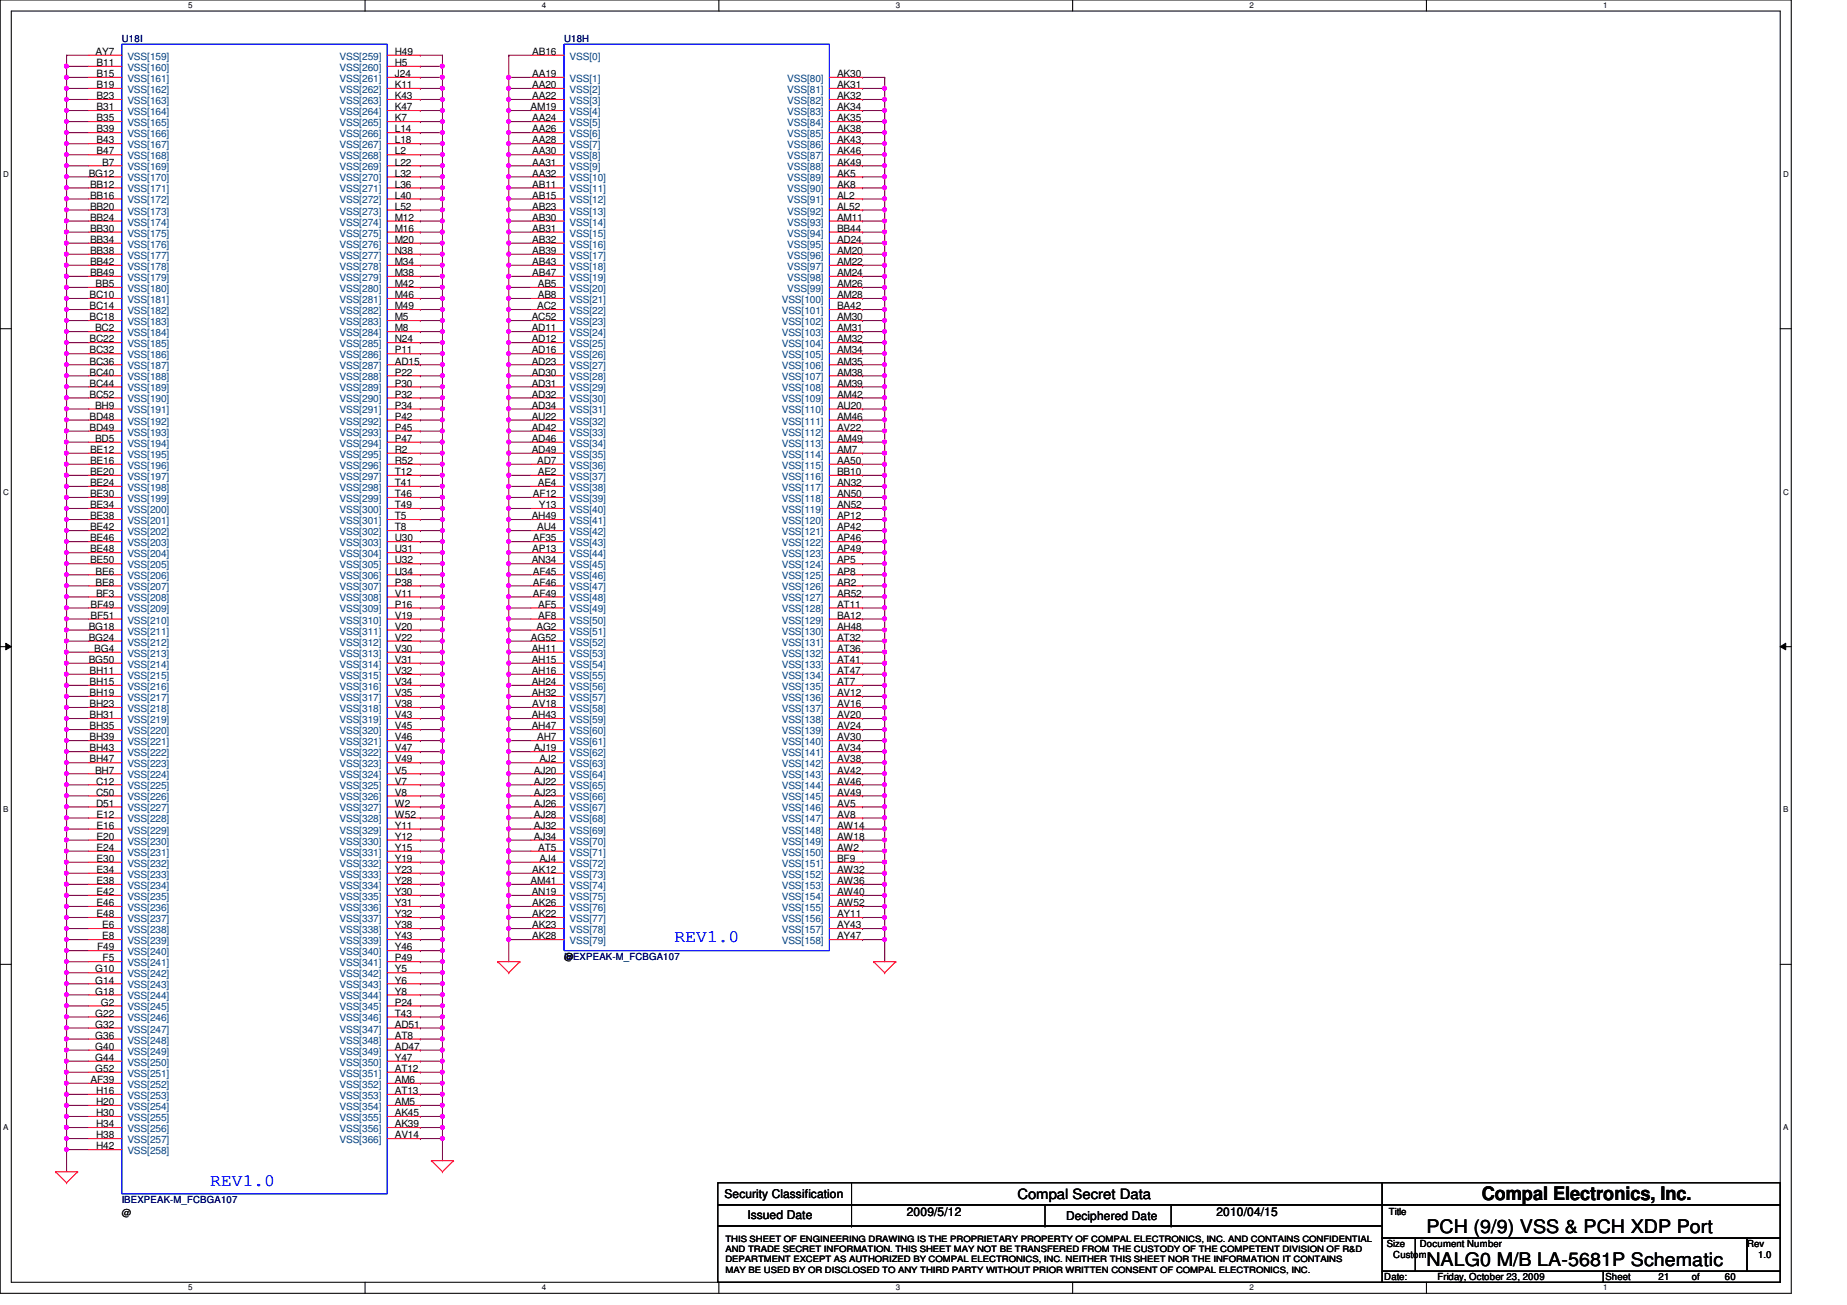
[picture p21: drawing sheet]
<svg xmlns="http://www.w3.org/2000/svg" width="297mm" height="210mm" viewBox="0 0 297 210" stroke-linecap="round" stroke-linejoin="round" font-family="sans-serif">
<defs><g id="words">
<g font-size="3">
<text x="238.3" y="193">Compal Electronics, Inc.</text>
<text x="229.4" y="203.6">NALG0 M/B LA-5681P Schematic</text>
<text x="229.4" y="198.3">PCH (9/9) VSS &amp; PCH XDP Port</text>
</g>
<g font-size="2.8" fill="#00f">
<text x="108.5" y="151.6">REV1.0</text>
<text x="33.8" y="190.7">REV1.0</text>
</g>
<text font-size="2.3" x="163.6" y="192.9">Compal Secret Data</text>
<g font-size="1.9">
<text x="116.5" y="192.7">Security Classification</text>
<text x="120.2" y="196.1">Issued Date</text>
<text x="145.8" y="195.6">2009/5/12</text>
<text x="171.4" y="196.3">Deciphered Date</text>
<text x="195.6" y="195.6">2010/04/15</text>
</g>
<g font-size="1.6">
<text x="15.4" y="8.8">AY7</text>
<text x="15.5" y="10.6">B11</text>
<text x="63.5" y="8.8">H49</text>
<text x="63.5" y="10.6">H5</text>
<text x="85.6" y="8.8">AB16</text>
<text x="15.5" y="12.4">B15</text>
<text x="15.5" y="14.2">B19</text>
<text x="15.5" y="16">B23</text>
<text x="15.5" y="17.7">B31</text>
<text x="63.5" y="17.7">K47</text>
<text x="63.5" y="14.2">K11</text>
<text x="63.5" y="16">K43</text>
<text x="63.5" y="12.4">J24</text>
<text x="85.3" y="17.7">AM19</text>
<text x="85.6" y="12.4">AA19</text>
<text x="85.6" y="14.2">AA20</text>
<text x="85.6" y="16">AA22</text>
<text x="134.6" y="12.4">AK30</text>
<text x="134.6" y="14.2">AK31</text>
<text x="134.6" y="16">AK32</text>
<text x="134.6" y="17.7">AK34</text>
<text x="15.5" y="19.5">B35</text>
<text x="15.5" y="21.3">B39</text>
<text x="15.5" y="23.1">B43</text>
<text x="63.5" y="19.5">K7</text>
<text x="63.5" y="21.3">L14</text>
<text x="63.5" y="23.1">L18</text>
<text x="85.6" y="19.5">AA24</text>
<text x="85.6" y="21.3">AA26</text>
<text x="85.6" y="23.1">AA28</text>
<text x="134.6" y="19.5">AK35</text>
<text x="134.6" y="21.3">AK38</text>
<text x="134.6" y="23.1">AK43</text>
<text x="14.3" y="28.4">BG12</text>
<text x="15.5" y="24.8">B47</text>
<text x="16.4" y="26.6">B7</text>
<text x="63.5" y="24.8">L2</text>
<text x="63.5" y="26.6">L22</text>
<text x="63.5" y="28.4">L32</text>
<text x="85.6" y="24.8">AA30</text>
<text x="85.6" y="26.6">AA31</text>
<text x="85.6" y="28.4">AA32</text>
<text x="134.6" y="24.8">AK46</text>
<text x="134.6" y="26.6">AK49</text>
<text x="134.6" y="28.4">AK5</text>
<text x="14.5" y="30.2">BB12</text>
<text x="14.5" y="32">BB16</text>
<text x="14.5" y="33.7">BB20</text>
<text x="14.5" y="35.5">BB24</text>
<text x="63.5" y="30.2">L36</text>
<text x="63.5" y="32">L40</text>
<text x="63.5" y="33.7">L52</text>
<text x="63.5" y="35.5">M12</text>
<text x="85.6" y="30.2">AB11</text>
<text x="85.6" y="32">AB15</text>
<text x="85.6" y="33.7">AB23</text>
<text x="85.6" y="35.5">AB30</text>
<text x="134.6" y="30.2">AK8</text>
<text x="134.6" y="32">AL2</text>
<text x="134.6" y="33.7">AL52</text>
<text x="134.6" y="35.5">AM11</text>
<text x="14.5" y="37.3">BB30</text>
<text x="14.5" y="39.1">BB34</text>
<text x="14.5" y="40.9">BB38</text>
<text x="63.5" y="37.3">M16</text>
<text x="63.5" y="39.1">M20</text>
<text x="63.5" y="40.9">N38</text>
<text x="85.6" y="37.3">AB31</text>
<text x="85.6" y="39.1">AB32</text>
<text x="85.6" y="40.9">AB39</text>
<text x="134.6" y="40.9">AM20</text>
<text x="134.6" y="39.1">AD24</text>
<text x="134.6" y="37.3">BB44</text>
<text x="14.4" y="48">BC10</text>
<text x="14.5" y="42.6">BB42</text>
<text x="14.5" y="44.4">BB49</text>
<text x="15.4" y="46.2">BB5</text>
<text x="63.5" y="42.6">M34</text>
<text x="63.5" y="44.4">M38</text>
<text x="63.5" y="46.2">M42</text>
<text x="63.5" y="48">M46</text>
<text x="85.6" y="42.6">AB43</text>
<text x="85.6" y="44.4">AB47</text>
<text x="86.5" y="46.2">AB5</text>
<text x="86.5" y="48">AB8</text>
<text x="134.6" y="42.6">AM22</text>
<text x="134.6" y="44.4">AM24</text>
<text x="134.6" y="46.2">AM26</text>
<text x="134.6" y="48">AM28</text>
<text x="14.4" y="49.7">BC14</text>
<text x="14.4" y="51.5">BC18</text>
<text x="15.3" y="53.3">BC2</text>
<text x="63.5" y="49.7">M49</text>
<text x="63.5" y="51.5">M5</text>
<text x="63.5" y="53.3">M8</text>
<text x="85.5" y="51.5">AC52</text>
<text x="85.5" y="53.3">AD11</text>
<text x="86.4" y="49.7">AC2</text>
<text x="134.6" y="51.5">AM30</text>
<text x="134.6" y="53.3">AM31</text>
<text x="134.6" y="49.7">BA42</text>
<text x="14.4" y="55.1">BC22</text>
<text x="14.4" y="56.9">BC32</text>
<text x="14.4" y="58.6">BC36</text>
<text x="63.5" y="55.1">N24</text>
<text x="63.5" y="56.9">P11</text>
<text x="63.5" y="58.6">AD15</text>
<text x="85.5" y="55.1">AD12</text>
<text x="85.5" y="56.9">AD16</text>
<text x="85.5" y="58.6">AD23</text>
<text x="134.6" y="55.1">AM32</text>
<text x="134.6" y="56.9">AM34</text>
<text x="134.6" y="58.6">AM35</text>
<text x="14.4" y="60.4">BC40</text>
<text x="14.4" y="62.2">BC44</text>
<text x="14.4" y="64">BC52</text>
<text x="15.3" y="65.7">BH9</text>
<text x="63.5" y="60.4">P22</text>
<text x="63.5" y="62.2">P30</text>
<text x="63.5" y="64">P32</text>
<text x="63.5" y="65.7">P34</text>
<text x="85.5" y="60.4">AD30</text>
<text x="85.5" y="62.2">AD31</text>
<text x="85.5" y="64">AD32</text>
<text x="85.5" y="65.7">AD34</text>
<text x="134.6" y="60.4">AM38</text>
<text x="134.6" y="62.2">AM39</text>
<text x="134.6" y="64">AM42</text>
<text x="134.6" y="65.7">AU20</text>
<text x="14.4" y="67.5">BD48</text>
<text x="14.4" y="69.3">BD49</text>
<text x="15.3" y="71.1">BD5</text>
<text x="63.5" y="67.5">P42</text>
<text x="63.5" y="69.3">P45</text>
<text x="63.5" y="71.1">P47</text>
<text x="85.5" y="69.3">AD42</text>
<text x="85.5" y="71.1">AD46</text>
<text x="85.5" y="67.5">AU22</text>
<text x="134.6" y="67.5">AM46</text>
<text x="134.6" y="69.3">AV22</text>
<text x="134.6" y="71.1">AM49</text>
<text x="14.5" y="72.9">BE12</text>
<text x="14.5" y="74.6">BE16</text>
<text x="14.5" y="76.4">BE20</text>
<text x="63.5" y="72.9">R2</text>
<text x="63.5" y="74.6">R52</text>
<text x="63.5" y="76.4">T12</text>
<text x="85.5" y="72.9">AD49</text>
<text x="86.4" y="74.6">AD7</text>
<text x="86.5" y="76.4">AE2</text>
<text x="134.6" y="72.9">AM7</text>
<text x="134.6" y="76.4">BB10</text>
<text x="134.6" y="74.6">AA50</text>
<text x="14.5" y="78.2">BE24</text>
<text x="14.5" y="80">BE30</text>
<text x="14.5" y="81.7">BE34</text>
<text x="14.5" y="83.5">BE38</text>
<text x="63.5" y="78.2">T41</text>
<text x="63.5" y="80">T46</text>
<text x="63.5" y="81.7">T49</text>
<text x="63.5" y="83.5">T5</text>
<text x="85.5" y="83.5">AH49</text>
<text x="85.7" y="80">AF12</text>
<text x="86.5" y="78.2">AE4</text>
<text x="86.7" y="81.7">Y13</text>
<text x="134.6" y="78.2">AN32</text>
<text x="134.6" y="80">AN50</text>
<text x="134.6" y="81.7">AN52</text>
<text x="134.6" y="83.5">AP12</text>
<text x="14.5" y="85.3">BE42</text>
<text x="14.5" y="87.1">BE46</text>
<text x="14.5" y="88.9">BE48</text>
<text x="63.5" y="85.3">T8</text>
<text x="63.5" y="87.1">U30</text>
<text x="63.5" y="88.9">U31</text>
<text x="85.6" y="88.9">AP13</text>
<text x="85.7" y="87.1">AF35</text>
<text x="86.4" y="85.3">AU4</text>
<text x="134.6" y="85.3">AP42</text>
<text x="134.6" y="87.1">AP46</text>
<text x="134.6" y="88.9">AP49</text>
<text x="14.5" y="90.6">BE50</text>
<text x="15.4" y="92.4">BE6</text>
<text x="15.4" y="94.2">BE8</text>
<text x="15.4" y="96">BF3</text>
<text x="63.5" y="90.6">U32</text>
<text x="63.5" y="92.4">U34</text>
<text x="63.5" y="94.2">P38</text>
<text x="63.5" y="96">V11</text>
<text x="85.5" y="90.6">AN34</text>
<text x="85.7" y="92.4">AF45</text>
<text x="85.7" y="94.2">AF46</text>
<text x="85.7" y="96">AF49</text>
<text x="134.6" y="90.6">AP5</text>
<text x="134.6" y="92.4">AP8</text>
<text x="134.6" y="94.2">AR2</text>
<text x="134.6" y="96">AR52</text>
<text x="14.3" y="101.3">BG18</text>
<text x="14.6" y="97.7">BF49</text>
<text x="14.6" y="99.5">BF51</text>
<text x="63.5" y="97.7">P16</text>
<text x="63.5" y="99.5">V19</text>
<text x="63.5" y="101.3">V20</text>
<text x="86.3" y="101.3">AG2</text>
<text x="86.6" y="97.7">AF5</text>
<text x="86.6" y="99.5">AF8</text>
<text x="134.6" y="97.7">AT11</text>
<text x="134.6" y="99.5">BA12</text>
<text x="134.6" y="101.3">AH48</text>
<text x="14.3" y="103.1">BG24</text>
<text x="14.3" y="106.6">BG50</text>
<text x="15.2" y="104.9">BG4</text>
<text x="63.5" y="103.1">V22</text>
<text x="63.5" y="104.9">V30</text>
<text x="63.5" y="106.6">V31</text>
<text x="85.4" y="103.1">AG52</text>
<text x="85.5" y="104.9">AH11</text>
<text x="85.5" y="106.6">AH15</text>
<text x="134.6" y="103.1">AT32</text>
<text x="134.6" y="104.9">AT36</text>
<text x="134.6" y="106.6">AT41</text>
<text x="14.4" y="108.4">BH11</text>
<text x="14.4" y="110.2">BH15</text>
<text x="14.4" y="112">BH19</text>
<text x="14.4" y="113.7">BH23</text>
<text x="63.5" y="108.4">V32</text>
<text x="63.5" y="110.2">V34</text>
<text x="63.5" y="112">V35</text>
<text x="63.5" y="113.7">V38</text>
<text x="85.5" y="108.4">AH16</text>
<text x="85.5" y="110.2">AH24</text>
<text x="85.5" y="112">AH32</text>
<text x="85.6" y="113.7">AV18</text>
<text x="134.6" y="108.4">AT47</text>
<text x="134.6" y="110.2">AT7</text>
<text x="134.6" y="112">AV12</text>
<text x="134.6" y="113.7">AV16</text>
<text x="14.4" y="115.5">BH31</text>
<text x="14.4" y="117.3">BH35</text>
<text x="14.4" y="119.1">BH39</text>
<text x="63.5" y="115.5">V43</text>
<text x="63.5" y="117.3">V45</text>
<text x="63.5" y="119.1">V46</text>
<text x="85.5" y="115.5">AH43</text>
<text x="85.5" y="117.3">AH47</text>
<text x="86.4" y="119.1">AH7</text>
<text x="134.6" y="115.5">AV20</text>
<text x="134.6" y="117.3">AV24</text>
<text x="134.6" y="119.1">AV30</text>
<text x="14.4" y="120.9">BH43</text>
<text x="14.4" y="122.6">BH47</text>
<text x="15.3" y="124.4">BH7</text>
<text x="63.5" y="120.9">V47</text>
<text x="63.5" y="122.6">V49</text>
<text x="63.5" y="124.4">V5</text>
<text x="85.8" y="120.9">AJ19</text>
<text x="85.8" y="124.4">AJ20</text>
<text x="86.7" y="122.6">AJ2</text>
<text x="134.6" y="120.9">AV34</text>
<text x="134.6" y="122.6">AV38</text>
<text x="134.6" y="124.4">AV42</text>
<text x="15.4" y="126.2">C12</text>
<text x="15.4" y="128">C50</text>
<text x="15.4" y="129.8">D51</text>
<text x="15.5" y="131.5">E12</text>
<text x="63.5" y="126.2">V7</text>
<text x="63.5" y="128">V8</text>
<text x="63.5" y="129.8">W2</text>
<text x="63.5" y="131.5">W52</text>
<text x="85.8" y="126.2">AJ22</text>
<text x="85.8" y="128">AJ23</text>
<text x="85.8" y="129.8">AJ26</text>
<text x="85.8" y="131.5">AJ28</text>
<text x="134.6" y="126.2">AV46</text>
<text x="134.6" y="128">AV49</text>
<text x="134.6" y="129.8">AV5</text>
<text x="134.6" y="131.5">AV8</text>
<text x="15.5" y="133.3">E16</text>
<text x="15.5" y="135.1">E20</text>
<text x="15.5" y="136.9">E24</text>
<text x="63.5" y="133.3">Y11</text>
<text x="63.5" y="135.1">Y12</text>
<text x="63.5" y="136.9">Y15</text>
<text x="85.8" y="133.3">AJ32</text>
<text x="85.8" y="135.1">AJ34</text>
<text x="86.6" y="136.9">AT5</text>
<text x="134.6" y="133.3">AW14</text>
<text x="134.6" y="135.1">AW18</text>
<text x="134.6" y="136.9">AW2</text>
<text x="15.5" y="138.6">E30</text>
<text x="15.5" y="140.4">E34</text>
<text x="15.5" y="142.2">E38</text>
<text x="15.5" y="144">E42</text>
<text x="63.5" y="138.6">Y19</text>
<text x="63.5" y="140.4">Y23</text>
<text x="63.5" y="142.2">Y28</text>
<text x="63.5" y="144">Y30</text>
<text x="85.3" y="142.2">AM41</text>
<text x="85.5" y="144">AN19</text>
<text x="85.6" y="140.4">AK12</text>
<text x="86.7" y="138.6">AJ4</text>
<text x="134.6" y="138.6">BF9</text>
<text x="134.6" y="140.4">AW32</text>
<text x="134.6" y="142.2">AW36</text>
<text x="134.6" y="144">AW40</text>
<text x="15.5" y="145.8">E46</text>
<text x="15.5" y="147.5">E48</text>
<text x="16.4" y="149.3">E6</text>
<text x="63.5" y="145.8">Y31</text>
<text x="63.5" y="147.5">Y32</text>
<text x="63.5" y="149.3">Y38</text>
<text x="85.6" y="145.8">AK26</text>
<text x="85.6" y="147.5">AK22</text>
<text x="85.6" y="149.3">AK23</text>
<text x="134.6" y="145.8">AW52</text>
<text x="134.6" y="147.5">AY11</text>
<text x="134.6" y="149.3">AY43</text>
<text x="15.6" y="152.9">F49</text>
<text x="16.4" y="151.1">E8</text>
<text x="16.5" y="154.6">F5</text>
<text x="63.5" y="151.1">Y43</text>
<text x="63.5" y="152.9">Y46</text>
<text x="63.5" y="154.6">P49</text>
<text x="85.6" y="151.1">AK28</text>
<text x="90.7" y="154.3">@</text>
<text x="134.6" y="151.1">AY47</text>
<text x="15.3" y="156.4">G10</text>
<text x="15.3" y="158.2">G14</text>
<text x="15.3" y="160">G18</text>
<text x="16.2" y="161.8">G2</text>
<text x="63.5" y="156.4">Y5</text>
<text x="63.5" y="158.2">Y6</text>
<text x="63.5" y="160">Y8</text>
<text x="63.5" y="161.8">P24</text>
<text x="15.3" y="163.5">G22</text>
<text x="15.3" y="165.3">G32</text>
<text x="15.3" y="167.1">G36</text>
<text x="63.5" y="163.5">T43</text>
<text x="63.5" y="165.3">AD51</text>
<text x="63.5" y="167.1">AT8</text>
<text x="15.3" y="168.9">G40</text>
<text x="15.3" y="170.6">G44</text>
<text x="15.3" y="172.4">G52</text>
<text x="63.5" y="168.9">AD47</text>
<text x="63.5" y="170.6">Y47</text>
<text x="63.5" y="172.4">AT12</text>
<text x="14.6" y="174.2">AF39</text>
<text x="15.4" y="176">H16</text>
<text x="15.4" y="177.8">H20</text>
<text x="15.4" y="179.5">H30</text>
<text x="63.5" y="174.2">AM6</text>
<text x="63.5" y="176">AT13</text>
<text x="63.5" y="177.8">AM5</text>
<text x="63.5" y="179.5">AK45</text>
<text x="15.4" y="181.3">H34</text>
<text x="15.4" y="183.1">H38</text>
<text x="15.4" y="184.9">H42</text>
<text x="63.5" y="181.3">AK39</text>
<text x="63.5" y="183.1">AV14</text>
<text x="19.6" y="195.6">@</text>
<text x="223.3" y="195.4">Title</text>
<text x="223" y="200.6">Size</text>
<text x="224.1" y="202.4">Custom</text>
<text x="228.3" y="200.6">Document Number</text>
<text x="281" y="200.6">Rev</text>
<text x="282.7" y="202.4">1.0</text>
<text x="222.6" y="205.9">Date:</text>
<text x="231.2" y="205.9">Friday, October 23, 2009</text>
<text x="258.2" y="205.9">Sheet</text>
<text x="266.7" y="205.9">21</text>
<text x="272.1" y="205.9">of</text>
<text x="277.4" y="205.9">60</text>
</g>
<g font-size="1.6" fill="#000080">
<text x="19.6" y="6.8">U18I</text>
<text x="90.7" y="6.8">U18H</text>
<text x="90.7" y="154.3">IBEXPEAK-M_FCBGA107</text>
<text x="19.6" y="193.5">IBEXPEAK-M_FCBGA107</text>
</g>
<g font-size="1.6" fill="#004080">
<text x="20.5" y="9.6">VSS[159]</text>
<text x="20.5" y="11.4">VSS[160]</text>
<text x="54.6" y="9.6">VSS[259]</text>
<text x="54.6" y="11.4">VSS[260]</text>
<text x="91.6" y="9.6">VSS[0]</text>
<text x="20.5" y="13.2">VSS[161]</text>
<text x="20.5" y="14.9">VSS[162]</text>
<text x="20.5" y="16.7">VSS[163]</text>
<text x="54.6" y="14.9">VSS[262]</text>
<text x="54.6" y="16.7">VSS[263]</text>
<text x="54.6" y="13.2">VSS[261]</text>
<text x="91.6" y="13.2">VSS[1]</text>
<text x="91.6" y="14.9">VSS[2]</text>
<text x="91.6" y="16.7">VSS[3]</text>
<text x="126.6" y="13.2">VSS[80]</text>
<text x="126.6" y="14.9">VSS[81]</text>
<text x="126.6" y="16.7">VSS[82]</text>
<text x="20.5" y="18.5">VSS[164]</text>
<text x="20.5" y="20.3">VSS[165]</text>
<text x="20.5" y="22.1">VSS[166]</text>
<text x="20.5" y="23.8">VSS[167]</text>
<text x="54.6" y="18.5">VSS[264]</text>
<text x="54.6" y="20.3">VSS[265]</text>
<text x="54.6" y="22.1">VSS[266]</text>
<text x="54.6" y="23.8">VSS[267]</text>
<text x="91.6" y="20.3">VSS[5]</text>
<text x="91.6" y="22.1">VSS[6]</text>
<text x="91.6" y="23.8">VSS[7]</text>
<text x="91.6" y="18.5">VSS[4]</text>
<text x="126.6" y="18.5">VSS[83]</text>
<text x="126.6" y="20.3">VSS[84]</text>
<text x="126.6" y="22.1">VSS[85]</text>
<text x="126.6" y="23.8">VSS[86]</text>
<text x="20.5" y="25.6">VSS[168]</text>
<text x="20.5" y="27.4">VSS[169]</text>
<text x="20.5" y="29.2">VSS[170]</text>
<text x="54.6" y="25.6">VSS[268]</text>
<text x="54.6" y="27.4">VSS[269]</text>
<text x="54.6" y="29.2">VSS[270]</text>
<text x="91.6" y="25.6">VSS[8]</text>
<text x="91.6" y="27.4">VSS[9]</text>
<text x="91.6" y="29.2">VSS[10]</text>
<text x="126.6" y="25.6">VSS[87]</text>
<text x="126.6" y="27.4">VSS[88]</text>
<text x="126.6" y="29.2">VSS[89]</text>
<text x="20.5" y="30.9">VSS[171]</text>
<text x="20.5" y="32.7">VSS[172]</text>
<text x="20.5" y="34.5">VSS[173]</text>
<text x="54.6" y="30.9">VSS[271]</text>
<text x="54.6" y="32.7">VSS[272]</text>
<text x="54.6" y="34.5">VSS[273]</text>
<text x="91.6" y="30.9">VSS[11]</text>
<text x="91.6" y="32.7">VSS[12]</text>
<text x="91.6" y="34.5">VSS[13]</text>
<text x="126.6" y="30.9">VSS[90]</text>
<text x="126.6" y="32.7">VSS[91]</text>
<text x="126.6" y="34.5">VSS[92]</text>
<text x="20.5" y="36.3">VSS[174]</text>
<text x="20.5" y="38.1">VSS[175]</text>
<text x="20.5" y="39.8">VSS[176]</text>
<text x="20.5" y="41.6">VSS[177]</text>
<text x="54.6" y="36.3">VSS[274]</text>
<text x="54.6" y="38.1">VSS[275]</text>
<text x="54.6" y="39.8">VSS[276]</text>
<text x="54.6" y="41.6">VSS[277]</text>
<text x="91.6" y="36.3">VSS[14]</text>
<text x="91.6" y="38.1">VSS[15]</text>
<text x="91.6" y="39.8">VSS[16]</text>
<text x="91.6" y="41.6">VSS[17]</text>
<text x="126.6" y="36.3">VSS[93]</text>
<text x="126.6" y="41.6">VSS[96]</text>
<text x="126.6" y="39.8">VSS[95]</text>
<text x="126.6" y="38.1">VSS[94]</text>
<text x="20.5" y="43.4">VSS[178]</text>
<text x="20.5" y="45.2">VSS[179]</text>
<text x="20.5" y="46.9">VSS[180]</text>
<text x="54.6" y="43.4">VSS[278]</text>
<text x="54.6" y="45.2">VSS[279]</text>
<text x="54.6" y="46.9">VSS[280]</text>
<text x="91.6" y="43.4">VSS[18]</text>
<text x="91.6" y="45.2">VSS[19]</text>
<text x="91.6" y="46.9">VSS[20]</text>
<text x="126.6" y="43.4">VSS[97]</text>
<text x="126.6" y="45.2">VSS[98]</text>
<text x="126.6" y="46.9">VSS[99]</text>
<text x="20.5" y="48.7">VSS[181]</text>
<text x="20.5" y="50.5">VSS[182]</text>
<text x="20.5" y="52.3">VSS[183]</text>
<text x="54.6" y="48.7">VSS[281]</text>
<text x="54.6" y="50.5">VSS[282]</text>
<text x="54.6" y="52.3">VSS[283]</text>
<text x="91.6" y="48.7">VSS[21]</text>
<text x="91.6" y="50.5">VSS[22]</text>
<text x="91.6" y="52.3">VSS[23]</text>
<text x="125.7" y="48.7">VSS[100]</text>
<text x="125.7" y="52.3">VSS[102]</text>
<text x="125.7" y="50.5">VSS[101]</text>
<text x="20.5" y="54.1">VSS[184]</text>
<text x="20.5" y="55.8">VSS[185]</text>
<text x="20.5" y="57.6">VSS[186]</text>
<text x="20.5" y="59.4">VSS[187]</text>
<text x="54.6" y="54.1">VSS[284]</text>
<text x="54.6" y="55.8">VSS[285]</text>
<text x="54.6" y="57.6">VSS[286]</text>
<text x="54.6" y="59.4">VSS[287]</text>
<text x="91.6" y="54.1">VSS[24]</text>
<text x="91.6" y="55.8">VSS[25]</text>
<text x="91.6" y="57.6">VSS[26]</text>
<text x="91.6" y="59.4">VSS[27]</text>
<text x="125.7" y="54.1">VSS[103]</text>
<text x="125.7" y="55.8">VSS[104]</text>
<text x="125.7" y="57.6">VSS[105]</text>
<text x="125.7" y="59.4">VSS[106]</text>
<text x="20.5" y="61.2">VSS[188]</text>
<text x="20.5" y="62.9">VSS[189]</text>
<text x="20.5" y="64.7">VSS[190]</text>
<text x="54.6" y="61.2">VSS[288]</text>
<text x="54.6" y="62.9">VSS[289]</text>
<text x="54.6" y="64.7">VSS[290]</text>
<text x="91.6" y="61.2">VSS[28]</text>
<text x="91.6" y="62.9">VSS[29]</text>
<text x="91.6" y="64.7">VSS[30]</text>
<text x="125.7" y="61.2">VSS[107]</text>
<text x="125.7" y="62.9">VSS[108]</text>
<text x="125.7" y="64.7">VSS[109]</text>
<text x="20.5" y="66.5">VSS[191]</text>
<text x="20.5" y="68.3">VSS[192]</text>
<text x="20.5" y="70.1">VSS[193]</text>
<text x="20.5" y="71.8">VSS[194]</text>
<text x="54.6" y="66.5">VSS[291]</text>
<text x="54.6" y="68.3">VSS[292]</text>
<text x="54.6" y="70.1">VSS[293]</text>
<text x="54.6" y="71.8">VSS[294]</text>
<text x="91.6" y="66.5">VSS[31]</text>
<text x="91.6" y="70.1">VSS[33]</text>
<text x="91.6" y="71.8">VSS[34]</text>
<text x="91.6" y="68.3">VSS[32]</text>
<text x="125.7" y="66.5">VSS[110]</text>
<text x="125.7" y="68.3">VSS[111]</text>
<text x="125.7" y="70.1">VSS[112]</text>
<text x="125.7" y="71.8">VSS[113]</text>
<text x="20.5" y="73.6">VSS[195]</text>
<text x="20.5" y="75.4">VSS[196]</text>
<text x="20.5" y="77.2">VSS[197]</text>
<text x="54.6" y="73.6">VSS[295]</text>
<text x="54.6" y="75.4">VSS[296]</text>
<text x="54.6" y="77.2">VSS[297]</text>
<text x="91.6" y="73.6">VSS[35]</text>
<text x="91.6" y="75.4">VSS[36]</text>
<text x="91.6" y="77.2">VSS[37]</text>
<text x="125.7" y="73.6">VSS[114]</text>
<text x="125.7" y="77.2">VSS[116]</text>
<text x="125.7" y="75.4">VSS[115]</text>
<text x="20.5" y="79">VSS[198]</text>
<text x="20.5" y="80.7">VSS[199]</text>
<text x="20.5" y="82.5">VSS[200]</text>
<text x="54.6" y="79">VSS[298]</text>
<text x="54.6" y="80.7">VSS[299]</text>
<text x="54.6" y="82.5">VSS[300]</text>
<text x="91.6" y="79">VSS[38]</text>
<text x="91.6" y="80.7">VSS[39]</text>
<text x="91.6" y="82.5">VSS[40]</text>
<text x="125.7" y="79">VSS[117]</text>
<text x="125.7" y="80.7">VSS[118]</text>
<text x="125.7" y="82.5">VSS[119]</text>
<text x="20.5" y="84.3">VSS[201]</text>
<text x="20.5" y="86.1">VSS[202]</text>
<text x="20.5" y="87.8">VSS[203]</text>
<text x="20.5" y="89.6">VSS[204]</text>
<text x="54.6" y="84.3">VSS[301]</text>
<text x="54.6" y="86.1">VSS[302]</text>
<text x="54.6" y="87.8">VSS[303]</text>
<text x="54.6" y="89.6">VSS[304]</text>
<text x="91.6" y="87.8">VSS[43]</text>
<text x="91.6" y="89.6">VSS[44]</text>
<text x="91.6" y="86.1">VSS[42]</text>
<text x="91.6" y="84.3">VSS[41]</text>
<text x="125.7" y="84.3">VSS[120]</text>
<text x="125.7" y="86.1">VSS[121]</text>
<text x="125.7" y="87.8">VSS[122]</text>
<text x="125.7" y="89.6">VSS[123]</text>
<text x="20.5" y="91.4">VSS[205]</text>
<text x="20.5" y="93.2">VSS[206]</text>
<text x="20.5" y="95">VSS[207]</text>
<text x="54.6" y="91.4">VSS[305]</text>
<text x="54.6" y="93.2">VSS[306]</text>
<text x="54.6" y="95">VSS[307]</text>
<text x="91.6" y="93.2">VSS[46]</text>
<text x="91.6" y="95">VSS[47]</text>
<text x="91.6" y="91.4">VSS[45]</text>
<text x="125.7" y="91.4">VSS[124]</text>
<text x="125.7" y="93.2">VSS[125]</text>
<text x="125.7" y="95">VSS[126]</text>
<text x="20.5" y="96.7">VSS[208]</text>
<text x="20.5" y="98.5">VSS[209]</text>
<text x="20.5" y="100.3">VSS[210]</text>
<text x="54.6" y="96.7">VSS[308]</text>
<text x="54.6" y="98.5">VSS[309]</text>
<text x="54.6" y="100.3">VSS[310]</text>
<text x="91.6" y="96.7">VSS[48]</text>
<text x="91.6" y="98.5">VSS[49]</text>
<text x="91.6" y="100.3">VSS[50]</text>
<text x="125.7" y="96.7">VSS[127]</text>
<text x="125.7" y="98.5">VSS[128]</text>
<text x="125.7" y="100.3">VSS[129]</text>
<text x="20.5" y="102.1">VSS[211]</text>
<text x="20.5" y="103.8">VSS[212]</text>
<text x="20.5" y="105.6">VSS[213]</text>
<text x="20.5" y="107.4">VSS[214]</text>
<text x="54.6" y="102.1">VSS[311]</text>
<text x="54.6" y="103.8">VSS[312]</text>
<text x="54.6" y="105.6">VSS[313]</text>
<text x="54.6" y="107.4">VSS[314]</text>
<text x="91.6" y="102.1">VSS[51]</text>
<text x="91.6" y="103.8">VSS[52]</text>
<text x="91.6" y="105.6">VSS[53]</text>
<text x="91.6" y="107.4">VSS[54]</text>
<text x="125.7" y="103.8">VSS[131]</text>
<text x="125.7" y="105.6">VSS[132]</text>
<text x="125.7" y="107.4">VSS[133]</text>
<text x="125.7" y="102.1">VSS[130]</text>
<text x="20.5" y="109.2">VSS[215]</text>
<text x="20.5" y="111">VSS[216]</text>
<text x="20.5" y="112.7">VSS[217]</text>
<text x="54.6" y="109.2">VSS[315]</text>
<text x="54.6" y="111">VSS[316]</text>
<text x="54.6" y="112.7">VSS[317]</text>
<text x="91.6" y="109.2">VSS[55]</text>
<text x="91.6" y="111">VSS[56]</text>
<text x="91.6" y="112.7">VSS[57]</text>
<text x="125.7" y="109.2">VSS[134]</text>
<text x="125.7" y="111">VSS[135]</text>
<text x="125.7" y="112.7">VSS[136]</text>
<text x="20.5" y="114.5">VSS[218]</text>
<text x="20.5" y="116.3">VSS[219]</text>
<text x="20.5" y="118.1">VSS[220]</text>
<text x="20.5" y="119.8">VSS[221]</text>
<text x="54.6" y="114.5">VSS[318]</text>
<text x="54.6" y="116.3">VSS[319]</text>
<text x="54.6" y="118.1">VSS[320]</text>
<text x="54.6" y="119.8">VSS[321]</text>
<text x="91.6" y="116.3">VSS[59]</text>
<text x="91.6" y="118.1">VSS[60]</text>
<text x="91.6" y="119.8">VSS[61]</text>
<text x="91.6" y="114.5">VSS[58]</text>
<text x="125.7" y="114.5">VSS[137]</text>
<text x="125.7" y="116.3">VSS[138]</text>
<text x="125.7" y="118.1">VSS[139]</text>
<text x="125.7" y="119.8">VSS[140]</text>
<text x="20.5" y="121.6">VSS[222]</text>
<text x="20.5" y="123.4">VSS[223]</text>
<text x="20.5" y="125.2">VSS[224]</text>
<text x="54.6" y="121.6">VSS[322]</text>
<text x="54.6" y="123.4">VSS[323]</text>
<text x="54.6" y="125.2">VSS[324]</text>
<text x="91.6" y="121.6">VSS[62]</text>
<text x="91.6" y="123.4">VSS[63]</text>
<text x="91.6" y="125.2">VSS[64]</text>
<text x="125.7" y="121.6">VSS[141]</text>
<text x="125.7" y="123.4">VSS[142]</text>
<text x="125.7" y="125.2">VSS[143]</text>
<text x="20.5" y="127">VSS[225]</text>
<text x="20.5" y="128.7">VSS[226]</text>
<text x="20.5" y="130.5">VSS[227]</text>
<text x="54.6" y="127">VSS[325]</text>
<text x="54.6" y="128.7">VSS[326]</text>
<text x="54.6" y="130.5">VSS[327]</text>
<text x="91.6" y="127">VSS[65]</text>
<text x="91.6" y="128.7">VSS[66]</text>
<text x="91.6" y="130.5">VSS[67]</text>
<text x="125.7" y="127">VSS[144]</text>
<text x="125.7" y="128.7">VSS[145]</text>
<text x="125.7" y="130.5">VSS[146]</text>
<text x="20.5" y="132.3">VSS[228]</text>
<text x="20.5" y="134.1">VSS[229]</text>
<text x="20.5" y="135.8">VSS[230]</text>
<text x="20.5" y="137.6">VSS[231]</text>
<text x="54.6" y="132.3">VSS[328]</text>
<text x="54.6" y="134.1">VSS[329]</text>
<text x="54.6" y="135.8">VSS[330]</text>
<text x="54.6" y="137.6">VSS[331]</text>
<text x="91.6" y="132.3">VSS[68]</text>
<text x="91.6" y="134.1">VSS[69]</text>
<text x="91.6" y="135.8">VSS[70]</text>
<text x="91.6" y="137.6">VSS[71]</text>
<text x="125.7" y="132.3">VSS[147]</text>
<text x="125.7" y="134.1">VSS[148]</text>
<text x="125.7" y="135.8">VSS[149]</text>
<text x="125.7" y="137.6">VSS[150]</text>
<text x="20.5" y="139.4">VSS[232]</text>
<text x="20.5" y="141.2">VSS[233]</text>
<text x="20.5" y="143">VSS[234]</text>
<text x="54.6" y="139.4">VSS[332]</text>
<text x="54.6" y="141.2">VSS[333]</text>
<text x="54.6" y="143">VSS[334]</text>
<text x="91.6" y="139.4">VSS[72]</text>
<text x="91.6" y="141.2">VSS[73]</text>
<text x="91.6" y="143">VSS[74]</text>
<text x="125.7" y="139.4">VSS[151]</text>
<text x="125.7" y="141.2">VSS[152]</text>
<text x="125.7" y="143">VSS[153]</text>
<text x="20.5" y="144.7">VSS[235]</text>
<text x="20.5" y="146.5">VSS[236]</text>
<text x="20.5" y="148.3">VSS[237]</text>
<text x="54.6" y="144.7">VSS[335]</text>
<text x="54.6" y="146.5">VSS[336]</text>
<text x="54.6" y="148.3">VSS[337]</text>
<text x="91.6" y="146.5">VSS[76]</text>
<text x="91.6" y="148.3">VSS[77]</text>
<text x="91.6" y="144.7">VSS[75]</text>
<text x="125.7" y="144.7">VSS[154]</text>
<text x="125.7" y="146.5">VSS[155]</text>
<text x="125.7" y="148.3">VSS[156]</text>
<text x="20.5" y="150.1">VSS[238]</text>
<text x="20.5" y="151.8">VSS[239]</text>
<text x="20.5" y="153.6">VSS[240]</text>
<text x="20.5" y="155.4">VSS[241]</text>
<text x="54.6" y="150.1">VSS[338]</text>
<text x="54.6" y="151.8">VSS[339]</text>
<text x="54.6" y="153.6">VSS[340]</text>
<text x="54.6" y="155.4">VSS[341]</text>
<text x="91.6" y="150.1">VSS[78]</text>
<text x="91.6" y="151.8">VSS[79]</text>
<text x="125.7" y="150.1">VSS[157]</text>
<text x="125.7" y="151.8">VSS[158]</text>
<text x="20.5" y="157.2">VSS[242]</text>
<text x="20.5" y="159">VSS[243]</text>
<text x="20.5" y="160.7">VSS[244]</text>
<text x="54.6" y="157.2">VSS[342]</text>
<text x="54.6" y="159">VSS[343]</text>
<text x="54.6" y="160.7">VSS[344]</text>
<text x="20.5" y="162.5">VSS[245]</text>
<text x="20.5" y="164.3">VSS[246]</text>
<text x="20.5" y="166.1">VSS[247]</text>
<text x="20.5" y="167.9">VSS[248]</text>
<text x="54.6" y="162.5">VSS[345]</text>
<text x="54.6" y="164.3">VSS[346]</text>
<text x="54.6" y="166.1">VSS[347]</text>
<text x="54.6" y="167.9">VSS[348]</text>
<text x="20.5" y="169.6">VSS[249]</text>
<text x="20.5" y="171.4">VSS[250]</text>
<text x="20.5" y="173.2">VSS[251]</text>
<text x="54.6" y="169.6">VSS[349]</text>
<text x="54.6" y="171.4">VSS[350]</text>
<text x="54.6" y="173.2">VSS[351]</text>
<text x="20.5" y="175">VSS[252]</text>
<text x="20.5" y="176.7">VSS[253]</text>
<text x="20.5" y="178.5">VSS[254]</text>
<text x="54.6" y="175">VSS[352]</text>
<text x="54.6" y="176.7">VSS[353]</text>
<text x="54.6" y="178.5">VSS[354]</text>
<text x="20.5" y="180.3">VSS[255]</text>
<text x="20.5" y="182.1">VSS[256]</text>
<text x="20.5" y="183.9">VSS[257]</text>
<text x="20.5" y="185.6">VSS[258]</text>
<text x="54.6" y="180.3">VSS[355]</text>
<text x="54.6" y="182.1">VSS[356]</text>
<text x="54.6" y="183.9">VSS[366]</text>
</g>
<g font-size="1.4">
<text x="116.7" y="201.4">AND TRADE SECRET INFORMATION. THIS SHEET MAY NOT BE TRANSFERED FROM THE CUSTODY OF THE COMPETENT DIVISION OF R&amp;D</text>
<text x="116.7" y="203">DEPARTMENT EXCEPT AS AUTHORIZED BY COMPAL ELECTRONICS, INC. NEITHER THIS SHEET NOR THE INFORMATION IT CONTAINS</text>
<text x="116.7" y="199.7">THIS SHEET OF ENGINEERING DRAWING IS THE PROPRIETARY PROPERTY OF COMPAL ELECTRONICS, INC. AND CONTAINS CONFIDENTIAL</text>
<text x="116.7" y="204.7">MAY BE USED BY OR DISCLOSED TO ANY THIRD PARTY WITHOUT PRIOR WRITTEN CONSENT OF COMPAL ELECTRONICS, INC.</text>
</g>
<g font-size="1.3">
<text x="30.3" y="1.3">5</text>
<text x="87.2" y="1.3">4</text>
<text x="144.1" y="1.3">3</text>
<text x="201" y="1.3">2</text>
<text x="257.8" y="1.3">1</text>
<text x=".5" y="28.4">D</text>
<text x="286.8" y="28.4">D</text>
<text x=".5" y="79.5">C</text>
<text x="286.8" y="79.5">C</text>
<text x=".5" y="130.7">B</text>
<text x="286.8" y="130.7">B</text>
<text x=".5" y="181.8">A</text>
<text x="286.8" y="181.8">A</text>
<text x="30.3" y="207.6">5</text>
<text x="87.2" y="207.6">4</text>
<text x="144.1" y="207.6">3</text>
<text x="201" y="207.6">2</text>
<text x="257.8" y="207.6">1</text>
</g>
</g></defs>
<path d="M0 0h288.1v208h-288.1zM1.8 1.8h284.5v204.4h-284.5z" fill="none" stroke="#000" stroke-width=".17"/>
<g fill="#fff">
<path d="M30.3 .2h.6v1.4h-.6z"/>
<path d="M30.3 206.4h.6v1.4h-.6z"/>
</g>
<path d="M58.7 0v1.8M58.7 206.2v1.8" fill="none" stroke="#000" stroke-width=".17"/>
<g fill="#fff">
<path d="M87.2 .2h.6v1.4h-.6z"/>
<path d="M87.2 206.4h.6v1.4h-.6z"/>
</g>
<path d="M115.6 0v1.8M115.6 206.2v1.8" fill="none" stroke="#000" stroke-width=".17"/>
<g fill="#fff">
<path d="M144.1 .2h.6v1.4h-.6z"/>
<path d="M144.1 206.4h.6v1.4h-.6z"/>
</g>
<path d="M172.5 0v1.8M172.5 206.2v1.8" fill="none" stroke="#000" stroke-width=".17"/>
<g fill="#fff">
<path d="M201 .2h.6v1.4h-.6z"/>
<path d="M201 206.4h.6v1.4h-.6z"/>
</g>
<path d="M229.4 0v1.8M229.4 206.2v1.8" fill="none" stroke="#000" stroke-width=".17"/>
<g fill="#fff">
<path d="M257.8 .2h.7v1.4h-.7z"/>
<path d="M257.8 206.4h.7v1.4h-.7z"/>
<path d="M.5 27.3h.9v1.4h-.9z"/>
<path d="M286.8 27.3h.9v1.4h-.9z"/>
<path d="M.5 78.4h.9v1.4h-.9z"/>
<path d="M286.8 78.4h.9v1.4h-.9z"/>
</g>
<path d="M0 52.9h1.8M286.3 52.9h1.8" fill="none" stroke="#000" stroke-width=".17"/>
<g fill="#fff">
<path d="M.5 129.5h.8v1.4h-.8z"/>
<path d="M286.8 129.5h.8v1.4h-.8z"/>
</g>
<path d="M0 104h1.8M286.3 104h1.8" fill="none" stroke="#000" stroke-width=".17"/>
<path d="M.9 103.5l.9 .5-.9 .5zM286.3 104l.9-.5v1z" fill="#000"/>
<path d="M.9 103.5l.9 .5-.9 .5zM286.3 104l.9-.5v1z" fill="none" stroke="#000" stroke-width=".16"/>
<g fill="#fff">
<path d="M.5 180.6h.8v1.4h-.8z"/>
<path d="M286.8 180.6h.8v1.4h-.8z"/>
</g>
<path d="M0 155.1h1.8M286.3 155.1h1.8" fill="none" stroke="#000" stroke-width=".17"/>
<path d="M10.7 65.8h.1M10.7 65.8h3.6" fill="none" stroke="#800040" stroke-width=".17"/>
<circle cx="10.7" cy="65.8" r=".32" fill="#f0f"/>
<circle cx="10.7" cy="65.8" r=".32" fill="none" stroke="#f0f" stroke-width=".17"/>
<g fill="none" stroke="#800040" stroke-width=".17">
<path d="M138.7 21.3h.1M138.7 21.3h3.6M67.6 42.7h.1M67.6 42.7h3.6M10.7 76.5h.1M10.7 76.5h3.6M67.6 65.8h.1M67.6 65.8h3.6M81.8 74.7h.1M81.8 74.7h3.6M138.7 69.3h.1M138.7 69.3h3.6"/>
<path d="M67.6 99.6h.1M67.6 99.6h3.6M81.8 83.6h.1M81.8 92.5h.1M81.8 83.6h3.6M81.8 92.5h3.6M138.7 97.8h.1M138.7 97.8h3.6M10.7 117.3h.1M10.7 117.3h3.6M81.8 101.3h.1M81.8 101.3h3.6"/>
<path d="M138.7 135.1h.1M138.7 135.1h3.6M10.7 147.6h.1M10.7 147.6h3.6M67.6 144h.1M67.6 144h3.6"/>
</g>
<circle cx="142.3" cy="21.3" r=".32" fill="#f0f"/>
<circle cx="142.3" cy="21.3" r=".32" fill="none" stroke="#f0f" stroke-width=".17"/>
<g fill="none" stroke="#800040" stroke-width=".17">
<path d="M10.7 10.7h.1M10.7 19.6h.1M10.7 10.7h3.6M10.7 19.6h3.6M67.6 10.7h.1M67.6 10.7h3.6M138.7 12.4h.1M138.7 12.4h3.6M10.7 30.2h.1M10.7 35.6h.1M10.7 30.2h3.6M10.7 35.6h3.6"/>
<path d="M67.6 21.3h.1M67.6 21.3h3.6M81.8 39.1h.1M81.8 30.2h.1M81.8 21.3h.1M81.8 21.3h3.6M81.8 39.1h3.6M81.8 30.2h3.6M138.7 32h.1M138.7 32h3.6M10.7 46.2h.1M10.7 56.9h.1"/>
<path d="M10.7 56.9h3.6M10.7 46.2h3.6M67.6 55.1h.1M67.6 44.4h.1M67.6 55.1h3.6M67.6 44.4h3.6M81.8 56.9h.1M81.8 49.8h.1M81.8 56.9h3.6M81.8 49.8h3.6M138.7 40.9h.1M138.7 51.6h.1"/>
<path d="M138.7 40.9h3.6M138.7 51.6h3.6M10.7 67.6h.1M10.7 67.6h3.6M67.6 78.2h.1M67.6 78.2h3.6M81.8 65.8h.1M81.8 65.8h3.6M138.7 60.5h.1M138.7 60.5h3.6M10.7 87.1h.1M10.7 97.8h.1"/>
<path d="M10.7 87.1h3.6M10.7 97.8h3.6M67.6 88.9h.1M67.6 88.9h3.6M138.7 88.9h.1M138.7 80h.1M138.7 88.9h3.6M138.7 80h3.6M10.7 108.5h.1M10.7 108.5h3.6M67.6 112h.1M67.6 101.3h.1"/>
<path d="M67.6 112h3.6M67.6 101.3h3.6M81.8 104.9h.1M81.8 110.2h.1M81.8 104.9h3.6M81.8 110.2h3.6M138.7 117.3h.1M138.7 108.5h.1M138.7 117.3h3.6M138.7 108.5h3.6M10.7 129.8h.1M10.7 138.7h.1"/>
<path d="M10.7 129.8h3.6M10.7 138.7h3.6M67.6 133.3h.1M67.6 122.7h.1M67.6 133.3h3.6M67.6 122.7h3.6M81.8 120.9h.1M81.8 129.8h.1M81.8 120.9h3.6M81.8 129.8h3.6M138.7 126.2h.1M138.7 126.2h3.6"/>
<path d="M10.7 158.2h.1M10.7 158.2h3.6M67.6 156.5h.1M67.6 156.5h3.6M81.8 140.5h.1M81.8 140.5h3.6M138.7 145.8h.1M138.7 145.8h3.6M10.7 177.8h.1M10.7 168.9h.1M10.7 177.8h3.6M10.7 168.9h3.6"/>
<path d="M67.6 177.8h.1M67.6 167.1h.1M67.6 177.8h3.6M67.6 167.1h3.6"/>
</g>
<circle cx="81.8" cy="21.3" r=".32" fill="#f0f"/>
<circle cx="81.8" cy="21.3" r=".32" fill="none" stroke="#f0f" stroke-width=".17"/>
<g fill="none" stroke="#800040" stroke-width=".17">
<path d="M67.6 23.1h.1M67.6 23.1h3.6M10.7 78.2h.1M10.7 78.2h3.6M67.6 67.6h.1M67.6 67.6h3.6M138.7 71.1h.1M138.7 71.1h3.6M10.7 119.1h.1M10.7 119.1h3.6M10.7 149.4h.1M10.7 149.4h3.6"/>
<path d="M67.6 145.8h.1M67.6 145.8h3.6"/>
</g>
<circle cx="10.7" cy="78.2" r=".32" fill="#f0f"/>
<circle cx="10.7" cy="78.2" r=".32" fill="none" stroke="#f0f" stroke-width=".17"/>
<g fill="none" stroke="#800040" stroke-width=".17">
<path d="M10.7 12.4h.1M10.7 12.4h3.6M81.8 12.4h.1M81.8 12.4h3.6M10.7 21.3h.1M10.7 21.3h3.6M67.6 33.8h.1M67.6 33.8h3.6M138.7 23.1h.1M138.7 23.1h3.6M67.6 56.9h.1M67.6 56.9h3.6"/>
<path d="M81.8 55.1h.1M81.8 55.1h3.6M138.7 42.7h.1M138.7 42.7h3.6M81.8 72.9h.1M81.8 64h.1M81.8 72.9h3.6M81.8 64h3.6M10.7 88.9h.1M10.7 88.9h3.6M67.6 90.7h.1M67.6 90.7h3.6"/>
<path d="M81.8 81.8h.1M81.8 90.7h.1M81.8 99.6h.1M81.8 99.6h3.6M81.8 81.8h3.6M81.8 90.7h3.6M138.7 99.6h.1M138.7 90.7h.1M138.7 99.6h3.6M138.7 90.7h3.6M81.8 108.5h.1M81.8 108.5h3.6"/>
<path d="M10.7 133.3h.1M10.7 133.3h3.6M67.6 135.1h.1M67.6 124.5h.1M67.6 135.1h3.6M67.6 124.5h3.6M138.7 136.9h.1M138.7 128h.1M138.7 136.9h3.6M138.7 128h3.6M10.7 179.6h.1M10.7 179.6h3.6"/>
</g>
<circle cx="81.8" cy="55.1" r=".32" fill="#f0f"/>
<circle cx="81.8" cy="55.1" r=".32" fill="none" stroke="#f0f" stroke-width=".17"/>
<g fill="none" stroke="#800040" stroke-width=".17">
<path d="M67.6 12.4h.1M67.6 12.4h3.6M71.2 8.9h.1M71.2 8.9v1.8M10.7 32h.1M10.7 32h3.6M81.8 51.6h.1M81.8 51.6h3.6M138.7 62.2h.1M138.7 62.2h3.6M10.7 99.6h.1M10.7 99.6h3.6"/>
<path d="M67.6 80h.1M67.6 80h3.6M67.6 113.8h.1M67.6 113.8h3.6M81.8 117.3h.1M81.8 117.3h3.6M81.8 128h.1M81.8 128h3.6M10.7 161.8h.1M10.7 161.8h3.6M67.6 179.6h.1M67.6 179.6h3.6"/>
<path d="M71.2 179.6h.1M71.2 179.6v1.8"/>
</g>
<circle cx="71.1" cy="179.6" r=".32" fill="#f0f"/>
<circle cx="71.1" cy="179.6" r=".32" fill="none" stroke="#f0f" stroke-width=".17"/>
<path d="M71.2 115.6h.1M71.2 115.6v1.7" fill="none" stroke="#800040" stroke-width=".17"/>
<circle cx="71.1" cy="115.5" r=".32" fill="#f0f"/>
<circle cx="71.1" cy="115.5" r=".32" fill="none" stroke="#f0f" stroke-width=".17"/>
<path d="M10.7 37.3h.1M10.7 37.3h3.6M71.2 113.8h.1M71.2 113.8v1.8M138.7 119.1h.1M138.7 119.1h3.6" fill="none" stroke="#800040" stroke-width=".17"/>
<circle cx="71.1" cy="113.8" r=".32" fill="#f0f"/>
<circle cx="71.1" cy="113.8" r=".32" fill="none" stroke="#f0f" stroke-width=".17"/>
<path d="M71.2 112h.1M71.2 112v1.8" fill="none" stroke="#800040" stroke-width=".17"/>
<circle cx="71.1" cy="112" r=".32" fill="#f0f"/>
<circle cx="71.1" cy="112" r=".32" fill="none" stroke="#f0f" stroke-width=".17"/>
<path d="M71.2 174.2h.1M71.2 174.2v1.8" fill="none" stroke="#800040" stroke-width=".17"/>
<circle cx="71.1" cy="174.2" r=".32" fill="#f0f"/>
<circle cx="71.1" cy="174.2" r=".32" fill="none" stroke="#f0f" stroke-width=".17"/>
<path d="M71.2 110.2h.1M71.2 110.2v1.8" fill="none" stroke="#800040" stroke-width=".17"/>
<circle cx="71.1" cy="110.2" r=".32" fill="#f0f"/>
<circle cx="71.1" cy="110.2" r=".32" fill="none" stroke="#f0f" stroke-width=".17"/>
<path d="M71.2 108.5h.1M71.2 108.5v1.7" fill="none" stroke="#800040" stroke-width=".17"/>
<circle cx="71.1" cy="108.4" r=".32" fill="#f0f"/>
<circle cx="71.1" cy="108.4" r=".32" fill="none" stroke="#f0f" stroke-width=".17"/>
<path d="M71.2 106.7h.1M71.2 106.7v1.8" fill="none" stroke="#800040" stroke-width=".17"/>
<circle cx="71.1" cy="106.7" r=".32" fill="#f0f"/>
<circle cx="71.1" cy="106.7" r=".32" fill="none" stroke="#f0f" stroke-width=".17"/>
<path d="M71.2 104.9h.1M71.2 104.9v1.8" fill="none" stroke="#800040" stroke-width=".17"/>
<circle cx="71.1" cy="104.9" r=".32" fill="#f0f"/>
<circle cx="71.1" cy="104.9" r=".32" fill="none" stroke="#f0f" stroke-width=".17"/>
<path d="M71.2 103.1h.1M71.2 103.1v1.8" fill="none" stroke="#800040" stroke-width=".17"/>
<circle cx="71.1" cy="103.1" r=".32" fill="#f0f"/>
<circle cx="71.1" cy="103.1" r=".32" fill="none" stroke="#f0f" stroke-width=".17"/>
<path d="M71.2 101.3h.1M71.2 101.3v1.8" fill="none" stroke="#800040" stroke-width=".17"/>
<circle cx="71.1" cy="101.3" r=".32" fill="#f0f"/>
<circle cx="71.1" cy="101.3" r=".32" fill="none" stroke="#f0f" stroke-width=".17"/>
<path d="M71.2 58.7h.1M71.2 58.7v1.8M71.2 62.2h.1M71.2 62.2v1.8" fill="none" stroke="#800040" stroke-width=".17"/>
<circle cx="71.1" cy="58.6" r=".32" fill="#f0f"/>
<circle cx="71.1" cy="58.6" r=".32" fill="none" stroke="#f0f" stroke-width=".17"/>
<path d="M71.2 152.9h.1M71.2 152.9v1.8" fill="none" stroke="#800040" stroke-width=".17"/>
<circle cx="71.1" cy="152.9" r=".32" fill="#f0f"/>
<circle cx="71.1" cy="152.9" r=".32" fill="none" stroke="#f0f" stroke-width=".17"/>
<path d="M71.2 128h.1M71.2 128v1.8" fill="none" stroke="#800040" stroke-width=".17"/>
<circle cx="71.1" cy="128" r=".32" fill="#f0f"/>
<circle cx="71.1" cy="128" r=".32" fill="none" stroke="#f0f" stroke-width=".17"/>
<path d="M71.2 126.2h.1M71.2 126.2v1.8" fill="none" stroke="#800040" stroke-width=".17"/>
<circle cx="71.1" cy="126.2" r=".32" fill="#f0f"/>
<circle cx="71.1" cy="126.2" r=".32" fill="none" stroke="#f0f" stroke-width=".17"/>
<path d="M71.2 124.5h.1M71.2 124.5v1.7" fill="none" stroke="#800040" stroke-width=".17"/>
<circle cx="71.1" cy="124.4" r=".32" fill="#f0f"/>
<circle cx="71.1" cy="124.4" r=".32" fill="none" stroke="#f0f" stroke-width=".17"/>
<path d="M81.8 37.3h.1M81.8 37.3h3.6M71.2 122.7h.1M71.2 122.7v1.8" fill="none" stroke="#800040" stroke-width=".17"/>
<circle cx="71.1" cy="122.7" r=".32" fill="#f0f"/>
<circle cx="71.1" cy="122.7" r=".32" fill="none" stroke="#f0f" stroke-width=".17"/>
<path d="M71.2 10.7h.1M71.2 10.7v1.7" fill="none" stroke="#800040" stroke-width=".17"/>
<circle cx="71.1" cy="10.6" r=".32" fill="#f0f"/>
<circle cx="71.1" cy="10.6" r=".32" fill="none" stroke="#f0f" stroke-width=".17"/>
<path d="M71.2 149.4h.1M71.2 149.4v1.7" fill="none" stroke="#800040" stroke-width=".17"/>
<circle cx="71.1" cy="149.3" r=".32" fill="#f0f"/>
<circle cx="71.1" cy="149.3" r=".32" fill="none" stroke="#f0f" stroke-width=".17"/>
<path d="M71.2 74.7h.1M71.2 71.1h.1M71.2 71.1v1.8M71.2 74.7v1.8" fill="none" stroke="#800040" stroke-width=".17"/>
<circle cx="71.1" cy="71.1" r=".32" fill="#f0f"/>
<circle cx="71.1" cy="71.1" r=".32" fill="none" stroke="#f0f" stroke-width=".17"/>
<path d="M71.2 158.2h.1M71.2 144h.1M71.2 144v1.8M71.2 158.2v1.8" fill="none" stroke="#800040" stroke-width=".17"/>
<circle cx="71.1" cy="144" r=".32" fill="#f0f"/>
<circle cx="71.1" cy="144" r=".32" fill="none" stroke="#f0f" stroke-width=".17"/>
<path d="M71.2 138.7h.1M71.2 138.7v1.8" fill="none" stroke="#800040" stroke-width=".17"/>
<circle cx="71.1" cy="138.7" r=".32" fill="#f0f"/>
<circle cx="71.1" cy="138.7" r=".32" fill="none" stroke="#f0f" stroke-width=".17"/>
<path d="M71.2 165.4h.1M71.2 165.4v1.7" fill="none" stroke="#800040" stroke-width=".17"/>
<circle cx="71.1" cy="165.3" r=".32" fill="#f0f"/>
<circle cx="71.1" cy="165.3" r=".32" fill="none" stroke="#f0f" stroke-width=".17"/>
<path d="M71.2 161.8h.1M71.2 161.8v1.8" fill="none" stroke="#800040" stroke-width=".17"/>
<circle cx="71.1" cy="161.8" r=".32" fill="#f0f"/>
<circle cx="71.1" cy="161.8" r=".32" fill="none" stroke="#f0f" stroke-width=".17"/>
<path d="M71.2 140.5h.1M71.2 140.5v1.7" fill="none" stroke="#800040" stroke-width=".17"/>
<circle cx="71.1" cy="140.4" r=".32" fill="#f0f"/>
<circle cx="71.1" cy="140.4" r=".32" fill="none" stroke="#f0f" stroke-width=".17"/>
<path d="M71.2 37.3h.1M71.2 37.3v1.8M71.2 40.9h.1M71.2 40.9v1.8" fill="none" stroke="#800040" stroke-width=".17"/>
<circle cx="71.1" cy="37.3" r=".32" fill="#f0f"/>
<circle cx="71.1" cy="37.3" r=".32" fill="none" stroke="#f0f" stroke-width=".17"/>
<path d="M71.2 35.6h.1M71.2 35.6v1.7" fill="none" stroke="#800040" stroke-width=".17"/>
<circle cx="71.1" cy="35.5" r=".32" fill="#f0f"/>
<circle cx="71.1" cy="35.5" r=".32" fill="none" stroke="#f0f" stroke-width=".17"/>
<path d="M71.2 33.8h.1M71.2 33.8v1.8" fill="none" stroke="#800040" stroke-width=".17"/>
<circle cx="71.1" cy="33.8" r=".32" fill="#f0f"/>
<circle cx="71.1" cy="33.8" r=".32" fill="none" stroke="#f0f" stroke-width=".17"/>
<path d="M71.2 32h.1M71.2 32v1.8" fill="none" stroke="#800040" stroke-width=".17"/>
<circle cx="71.1" cy="32" r=".32" fill="#f0f"/>
<circle cx="71.1" cy="32" r=".32" fill="none" stroke="#f0f" stroke-width=".17"/>
<path d="M71.2 30.2h.1M71.2 30.2v1.8" fill="none" stroke="#800040" stroke-width=".17"/>
<circle cx="71.1" cy="30.2" r=".32" fill="#f0f"/>
<circle cx="71.1" cy="30.2" r=".32" fill="none" stroke="#f0f" stroke-width=".17"/>
<path d="M71.2 28.4h.1M71.2 28.4v1.8" fill="none" stroke="#800040" stroke-width=".17"/>
<circle cx="71.1" cy="28.4" r=".32" fill="#f0f"/>
<circle cx="71.1" cy="28.4" r=".32" fill="none" stroke="#f0f" stroke-width=".17"/>
<path d="M71.2 21.3h.1M71.2 21.3v1.8" fill="none" stroke="#800040" stroke-width=".17"/>
<circle cx="71.1" cy="21.3" r=".32" fill="#f0f"/>
<circle cx="71.1" cy="21.3" r=".32" fill="none" stroke="#f0f" stroke-width=".17"/>
<path d="M71.2 19.6h.1M71.2 19.6v1.7" fill="none" stroke="#800040" stroke-width=".17"/>
<circle cx="71.1" cy="19.5" r=".32" fill="#f0f"/>
<circle cx="71.1" cy="19.5" r=".32" fill="none" stroke="#f0f" stroke-width=".17"/>
<path d="M71.2 17.8h.1M71.2 17.8v1.8" fill="none" stroke="#800040" stroke-width=".17"/>
<circle cx="71.1" cy="17.8" r=".32" fill="#f0f"/>
<circle cx="71.1" cy="17.8" r=".32" fill="none" stroke="#f0f" stroke-width=".17"/>
<path d="M71.2 16h.1M71.2 16v1.8" fill="none" stroke="#800040" stroke-width=".17"/>
<circle cx="71.1" cy="16" r=".32" fill="#f0f"/>
<circle cx="71.1" cy="16" r=".32" fill="none" stroke="#f0f" stroke-width=".17"/>
<path d="M71.2 14.2h.1M71.2 14.2v1.8" fill="none" stroke="#800040" stroke-width=".17"/>
<circle cx="71.1" cy="14.2" r=".32" fill="#f0f"/>
<circle cx="71.1" cy="14.2" r=".32" fill="none" stroke="#f0f" stroke-width=".17"/>
<path d="M71.2 12.4h.1M71.2 12.4v1.8" fill="none" stroke="#800040" stroke-width=".17"/>
<circle cx="71.1" cy="12.4" r=".32" fill="#f0f"/>
<circle cx="71.1" cy="12.4" r=".32" fill="none" stroke="#f0f" stroke-width=".17"/>
<path d="M71.2 120.9h.1M71.2 120.9v1.8" fill="none" stroke="#800040" stroke-width=".17"/>
<circle cx="71.1" cy="120.9" r=".32" fill="#f0f"/>
<circle cx="71.1" cy="120.9" r=".32" fill="none" stroke="#f0f" stroke-width=".17"/>
<path d="M71.2 119.1h.1M71.2 119.1v1.8" fill="none" stroke="#800040" stroke-width=".17"/>
<circle cx="71.1" cy="119.1" r=".32" fill="#f0f"/>
<circle cx="71.1" cy="119.1" r=".32" fill="none" stroke="#f0f" stroke-width=".17"/>
<path d="M71.2 97.8h.1M71.2 97.8v1.8" fill="none" stroke="#800040" stroke-width=".17"/>
<circle cx="71.1" cy="97.8" r=".32" fill="#f0f"/>
<circle cx="71.1" cy="97.8" r=".32" fill="none" stroke="#f0f" stroke-width=".17"/>
<path d="M71.2 96h.1M71.2 96v1.8" fill="none" stroke="#800040" stroke-width=".17"/>
<circle cx="71.1" cy="96" r=".32" fill="#f0f"/>
<circle cx="71.1" cy="96" r=".32" fill="none" stroke="#f0f" stroke-width=".17"/>
<path d="M71.2 94.2h.1M71.2 94.2v1.8" fill="none" stroke="#800040" stroke-width=".17"/>
<circle cx="71.1" cy="94.2" r=".32" fill="#f0f"/>
<circle cx="71.1" cy="94.2" r=".32" fill="none" stroke="#f0f" stroke-width=".17"/>
<path d="M71.2 80h.1M71.2 80v1.8" fill="none" stroke="#800040" stroke-width=".17"/>
<circle cx="71.1" cy="80" r=".32" fill="#f0f"/>
<circle cx="71.1" cy="80" r=".32" fill="none" stroke="#f0f" stroke-width=".17"/>
<path d="M71.2 78.2h.1M71.2 78.2v1.8" fill="none" stroke="#800040" stroke-width=".17"/>
<circle cx="71.1" cy="78.2" r=".32" fill="#f0f"/>
<circle cx="71.1" cy="78.2" r=".32" fill="none" stroke="#f0f" stroke-width=".17"/>
<path d="M71.2 76.5h.1M71.2 76.5v1.7" fill="none" stroke="#800040" stroke-width=".17"/>
<circle cx="71.1" cy="76.4" r=".32" fill="#f0f"/>
<circle cx="71.1" cy="76.4" r=".32" fill="none" stroke="#f0f" stroke-width=".17"/>
<path d="M71.2 177.8h.1M71.2 177.8v1.8" fill="none" stroke="#800040" stroke-width=".17"/>
<circle cx="71.1" cy="177.8" r=".32" fill="#f0f"/>
<circle cx="71.1" cy="177.8" r=".32" fill="none" stroke="#f0f" stroke-width=".17"/>
<path d="M71.2 176h.1M71.2 176v1.8" fill="none" stroke="#800040" stroke-width=".17"/>
<circle cx="71.1" cy="176" r=".32" fill="#f0f"/>
<circle cx="71.1" cy="176" r=".32" fill="none" stroke="#f0f" stroke-width=".17"/>
<path d="M71.2 168.9h.1M71.2 168.9v1.8" fill="none" stroke="#800040" stroke-width=".17"/>
<circle cx="71.1" cy="168.9" r=".32" fill="#f0f"/>
<circle cx="71.1" cy="168.9" r=".32" fill="none" stroke="#f0f" stroke-width=".17"/>
<path d="M71.2 135.1h.1M71.2 135.1v1.8" fill="none" stroke="#800040" stroke-width=".17"/>
<circle cx="71.1" cy="135.1" r=".32" fill="#f0f"/>
<circle cx="71.1" cy="135.1" r=".32" fill="none" stroke="#f0f" stroke-width=".17"/>
<path d="M71.2 56.9h.1M71.2 56.9v1.8" fill="none" stroke="#800040" stroke-width=".17"/>
<circle cx="71.1" cy="56.9" r=".32" fill="#f0f"/>
<circle cx="71.1" cy="56.9" r=".32" fill="none" stroke="#f0f" stroke-width=".17"/>
<path d="M71.2 55.1h.1M71.2 55.1v1.8" fill="none" stroke="#800040" stroke-width=".17"/>
<circle cx="71.1" cy="55.1" r=".32" fill="#f0f"/>
<circle cx="71.1" cy="55.1" r=".32" fill="none" stroke="#f0f" stroke-width=".17"/>
<path d="M71.2 53.3h.1M71.2 53.3v1.8" fill="none" stroke="#800040" stroke-width=".17"/>
<circle cx="71.1" cy="53.3" r=".32" fill="#f0f"/>
<circle cx="71.1" cy="53.3" r=".32" fill="none" stroke="#f0f" stroke-width=".17"/>
<path d="M71.2 51.6h.1M71.2 51.6v1.7" fill="none" stroke="#800040" stroke-width=".17"/>
<circle cx="71.1" cy="51.5" r=".32" fill="#f0f"/>
<circle cx="71.1" cy="51.5" r=".32" fill="none" stroke="#f0f" stroke-width=".17"/>
<path d="M71.2 49.8h.1M71.2 49.8v1.8" fill="none" stroke="#800040" stroke-width=".17"/>
<circle cx="71.1" cy="49.8" r=".32" fill="#f0f"/>
<circle cx="71.1" cy="49.8" r=".32" fill="none" stroke="#f0f" stroke-width=".17"/>
<path d="M71.2 48h.1M71.2 48v1.8" fill="none" stroke="#800040" stroke-width=".17"/>
<circle cx="71.1" cy="48" r=".32" fill="#f0f"/>
<circle cx="71.1" cy="48" r=".32" fill="none" stroke="#f0f" stroke-width=".17"/>
<path d="M71.2 46.2h.1M71.2 46.2v1.8" fill="none" stroke="#800040" stroke-width=".17"/>
<circle cx="71.1" cy="46.2" r=".32" fill="#f0f"/>
<circle cx="71.1" cy="46.2" r=".32" fill="none" stroke="#f0f" stroke-width=".17"/>
<path d="M71.2 69.3h.1M71.2 69.3v1.8" fill="none" stroke="#800040" stroke-width=".17"/>
<circle cx="71.1" cy="69.3" r=".32" fill="#f0f"/>
<circle cx="71.1" cy="69.3" r=".32" fill="none" stroke="#f0f" stroke-width=".17"/>
<path d="M71.2 67.6h.1M71.2 67.6v1.7" fill="none" stroke="#800040" stroke-width=".17"/>
<circle cx="71.1" cy="67.5" r=".32" fill="#f0f"/>
<circle cx="71.1" cy="67.5" r=".32" fill="none" stroke="#f0f" stroke-width=".17"/>
<path d="M71.2 65.8h.1M71.2 65.8v1.8" fill="none" stroke="#800040" stroke-width=".17"/>
<circle cx="71.1" cy="65.8" r=".32" fill="#f0f"/>
<circle cx="71.1" cy="65.8" r=".32" fill="none" stroke="#f0f" stroke-width=".17"/>
<path d="M71.2 145.8h.1M71.2 145.8v1.8" fill="none" stroke="#800040" stroke-width=".17"/>
<circle cx="71.1" cy="145.8" r=".32" fill="#f0f"/>
<circle cx="71.1" cy="145.8" r=".32" fill="none" stroke="#f0f" stroke-width=".17"/>
<path d="M71.2 133.3h.1M71.2 133.3v1.8" fill="none" stroke="#800040" stroke-width=".17"/>
<circle cx="71.1" cy="133.3" r=".32" fill="#f0f"/>
<circle cx="71.1" cy="133.3" r=".32" fill="none" stroke="#f0f" stroke-width=".17"/>
<path d="M71.2 131.6h.1M71.2 131.6v1.7M67.6 168.9h.1M67.6 168.9h3.6" fill="none" stroke="#800040" stroke-width=".17"/>
<circle cx="71.1" cy="131.5" r=".32" fill="#f0f"/>
<circle cx="71.1" cy="131.5" r=".32" fill="none" stroke="#f0f" stroke-width=".17"/>
<path d="M71.2 163.6h.1M71.2 163.6v1.8" fill="none" stroke="#800040" stroke-width=".17"/>
<circle cx="71.1" cy="163.5" r=".32" fill="#f0f"/>
<circle cx="71.1" cy="163.5" r=".32" fill="none" stroke="#f0f" stroke-width=".17"/>
<path d="M71.2 172.5h.1M71.2 172.5v1.7" fill="none" stroke="#800040" stroke-width=".17"/>
<circle cx="71.1" cy="172.4" r=".32" fill="#f0f"/>
<circle cx="71.1" cy="172.4" r=".32" fill="none" stroke="#f0f" stroke-width=".17"/>
<path d="M71.2 170.7h.1M71.2 170.7v1.8" fill="none" stroke="#800040" stroke-width=".17"/>
<circle cx="71.1" cy="170.7" r=".32" fill="#f0f"/>
<circle cx="71.1" cy="170.7" r=".32" fill="none" stroke="#f0f" stroke-width=".17"/>
<path d="M71.2 154.7h.1M71.2 154.7v1.8" fill="none" stroke="#800040" stroke-width=".17"/>
<circle cx="71.1" cy="154.7" r=".32" fill="#f0f"/>
<circle cx="71.1" cy="154.7" r=".32" fill="none" stroke="#f0f" stroke-width=".17"/>
<path d="M10.7 48h.1M10.7 48h3.6M71.2 151.1h.1M71.2 151.1v1.8" fill="none" stroke="#800040" stroke-width=".17"/>
<circle cx="71.1" cy="151.1" r=".32" fill="#f0f"/>
<circle cx="71.1" cy="151.1" r=".32" fill="none" stroke="#f0f" stroke-width=".17"/>
<path d="M71.2 142.2h.1M71.2 142.2v1.8" fill="none" stroke="#800040" stroke-width=".17"/>
<circle cx="71.1" cy="142.2" r=".32" fill="#f0f"/>
<circle cx="71.1" cy="142.2" r=".32" fill="none" stroke="#f0f" stroke-width=".17"/>
<path d="M71.2 99.6h.1M71.2 99.6v1.7" fill="none" stroke="#800040" stroke-width=".17"/>
<circle cx="71.1" cy="99.5" r=".32" fill="#f0f"/>
<circle cx="71.1" cy="99.5" r=".32" fill="none" stroke="#f0f" stroke-width=".17"/>
<path d="M71.2 92.5h.1M71.2 92.5v1.7" fill="none" stroke="#800040" stroke-width=".17"/>
<circle cx="71.1" cy="92.4" r=".32" fill="#f0f"/>
<circle cx="71.1" cy="92.4" r=".32" fill="none" stroke="#f0f" stroke-width=".17"/>
<path d="M71.2 90.7h.1M71.2 90.7v1.8" fill="none" stroke="#800040" stroke-width=".17"/>
<circle cx="71.1" cy="90.7" r=".32" fill="#f0f"/>
<circle cx="71.1" cy="90.7" r=".32" fill="none" stroke="#f0f" stroke-width=".17"/>
<path d="M71.2 88.9h.1M71.2 88.9v1.8" fill="none" stroke="#800040" stroke-width=".17"/>
<circle cx="71.1" cy="88.9" r=".32" fill="#f0f"/>
<circle cx="71.1" cy="88.9" r=".32" fill="none" stroke="#f0f" stroke-width=".17"/>
<path d="M71.2 87.1h.1M71.2 87.1v1.8" fill="none" stroke="#800040" stroke-width=".17"/>
<circle cx="71.1" cy="87.1" r=".32" fill="#f0f"/>
<circle cx="71.1" cy="87.1" r=".32" fill="none" stroke="#f0f" stroke-width=".17"/>
<path d="M71.2 85.3h.1M71.2 85.3v1.8" fill="none" stroke="#800040" stroke-width=".17"/>
<circle cx="71.1" cy="85.3" r=".32" fill="#f0f"/>
<circle cx="71.1" cy="85.3" r=".32" fill="none" stroke="#f0f" stroke-width=".17"/>
<path d="M71.2 83.6h.1M71.2 83.6v1.7" fill="none" stroke="#800040" stroke-width=".17"/>
<circle cx="71.1" cy="83.5" r=".32" fill="#f0f"/>
<circle cx="71.1" cy="83.5" r=".32" fill="none" stroke="#f0f" stroke-width=".17"/>
<path d="M71.2 81.8h.1M71.2 81.8v1.8" fill="none" stroke="#800040" stroke-width=".17"/>
<circle cx="71.1" cy="81.8" r=".32" fill="#f0f"/>
<circle cx="71.1" cy="81.8" r=".32" fill="none" stroke="#f0f" stroke-width=".17"/>
<path d="M71.2 42.7h.1M71.2 42.7v1.7" fill="none" stroke="#800040" stroke-width=".17"/>
<circle cx="71.1" cy="42.6" r=".32" fill="#f0f"/>
<circle cx="71.1" cy="42.6" r=".32" fill="none" stroke="#f0f" stroke-width=".17"/>
<path d="M71.2 26.7h.1M71.2 26.7v1.7" fill="none" stroke="#800040" stroke-width=".17"/>
<circle cx="71.1" cy="26.6" r=".32" fill="#f0f"/>
<circle cx="71.1" cy="26.6" r=".32" fill="none" stroke="#f0f" stroke-width=".17"/>
<path d="M71.2 24.9h.1M71.2 24.9v1.8" fill="none" stroke="#800040" stroke-width=".17"/>
<circle cx="71.1" cy="24.9" r=".32" fill="#f0f"/>
<circle cx="71.1" cy="24.9" r=".32" fill="none" stroke="#f0f" stroke-width=".17"/>
<path d="M81.8 138.7h.1M81.8 138.7h3.6M71.2 183.1h.1M71.2 183.1v3.6" fill="none" stroke="#800040" stroke-width=".17"/>
<circle cx="71.1" cy="183.1" r=".32" fill="#f0f"/>
<circle cx="71.1" cy="183.1" r=".32" fill="none" stroke="#f0f" stroke-width=".17"/>
<path d="M71.2 167.1h.1M71.2 167.1v1.8" fill="none" stroke="#800040" stroke-width=".17"/>
<circle cx="71.1" cy="167.1" r=".32" fill="#f0f"/>
<circle cx="71.1" cy="167.1" r=".32" fill="none" stroke="#f0f" stroke-width=".17"/>
<path d="M71.2 147.6h.1M71.2 147.6v1.8" fill="none" stroke="#800040" stroke-width=".17"/>
<circle cx="71.1" cy="147.5" r=".32" fill="#f0f"/>
<circle cx="71.1" cy="147.5" r=".32" fill="none" stroke="#f0f" stroke-width=".17"/>
<path d="M138.7 14.2h.1M138.7 14.2h3.6M10.7 140.5h.1M10.7 140.5h3.6" fill="none" stroke="#800040" stroke-width=".17"/>
<circle cx="142.3" cy="14.2" r=".32" fill="#f0f"/>
<circle cx="142.3" cy="14.2" r=".32" fill="none" stroke="#f0f" stroke-width=".17"/>
<path d="M138.7 33.8h.1M138.7 33.8h3.6M10.7 110.2h.1M10.7 110.2h3.6M67.6 158.2h.1M67.6 158.2h3.6" fill="none" stroke="#800040" stroke-width=".17"/>
<circle cx="71.1" cy="158.2" r=".32" fill="#f0f"/>
<circle cx="71.1" cy="158.2" r=".32" fill="none" stroke="#f0f" stroke-width=".17"/>
<path d="M10.7 58.7h.1M10.7 58.7h3.6" fill="none" stroke="#800040" stroke-width=".17"/>
<circle cx="10.7" cy="58.6" r=".32" fill="#f0f"/>
<circle cx="10.7" cy="58.6" r=".32" fill="none" stroke="#f0f" stroke-width=".17"/>
<g fill="none" stroke="#800040" stroke-width=".17">
<path d="M81.8 19.6h.1M81.8 8.9h.1M81.8 19.6h3.6M81.8 8.9h3.6M67.6 24.9h.1M67.6 35.6h.1M67.6 24.9h3.6M67.6 35.6h3.6M81.8 28.4h.1M81.8 28.4h3.6M138.7 24.9h.1M138.7 24.9h3.6"/>
<path d="M67.6 46.2h.1M67.6 58.7h.1M67.6 46.2h3.6M67.6 58.7h3.6M138.7 53.3h.1M138.7 44.4h.1M138.7 53.3h3.6M138.7 44.4h3.6M10.7 69.3h.1M10.7 69.3h3.6M67.6 69.3h.1M67.6 69.3h3.6"/>
<path d="M138.7 72.9h.1M138.7 72.9h3.6M10.7 80h.1M10.7 90.7h.1M10.7 80h3.6M10.7 90.7h3.6M67.6 92.5h.1M67.6 92.5h3.6M81.8 80h.1M81.8 88.9h.1M81.8 97.8h.1M81.8 80h3.6"/>
<path d="M81.8 88.9h3.6M81.8 97.8h3.6M138.7 81.8h.1M138.7 81.8h3.6M67.6 103.1h.1M67.6 103.1h3.6M138.7 110.2h.1M138.7 101.3h.1M138.7 110.2h3.6M138.7 101.3h3.6M10.7 120.9h.1M10.7 131.6h.1"/>
<path d="M10.7 120.9h3.6M10.7 131.6h3.6M67.6 136.9h.1M67.6 126.2h.1M67.6 136.9h3.6M67.6 126.2h3.6M138.7 138.7h.1M138.7 138.7h3.6M10.7 151.1h.1M10.7 151.1h3.6M67.6 147.6h.1M67.6 147.6h3.6"/>
<path d="M81.8 147.6h.1M81.8 142.2h.1M81.8 147.6h3.6M81.8 142.2h3.6M138.7 147.6h.1M138.7 147.6h3.6M10.7 170.7h.1M10.7 170.7h3.6M10.7 181.4h.1M10.7 181.4h3.6"/>
</g>
<circle cx="10.7" cy="181.3" r=".32" fill="#f0f"/>
<circle cx="10.7" cy="181.3" r=".32" fill="none" stroke="#f0f" stroke-width=".17"/>
<g fill="none" stroke="#800040" stroke-width=".17">
<path d="M67.6 14.2h.1M67.6 14.2h3.6M10.7 23.1h.1M10.7 33.8h.1M10.7 39.1h.1M10.7 24.9h.1M10.7 23.1h3.6M10.7 33.8h3.6M10.7 39.1h3.6M10.7 24.9v1.8M10.7 49.8h.1M10.7 49.8h3.6"/>
<path d="M81.8 44.4h.1M81.8 44.4h3.6M81.8 71.1h.1M81.8 62.2h.1M81.8 71.1h3.6M81.8 62.2h3.6M138.7 64h.1M138.7 64h3.6M67.6 81.8h.1M67.6 81.8h3.6M138.7 92.5h.1M138.7 92.5h3.6"/>
<path d="M10.7 101.3h.1M10.7 101.3h3.6M67.6 115.6h.1M67.6 115.6h3.6M81.8 106.7h.1M81.8 115.6h.1M81.8 115.6h3.6M81.8 106.7h3.6M138.7 129.8h.1M138.7 129.8h3.6M10.7 160h.1M10.7 160h3.6"/>
<path d="M67.6 170.7h.1M67.6 170.7h3.6M67.6 181.4h.1M67.6 181.4h3.6"/>
</g>
<circle cx="10.7" cy="24.9" r=".32" fill="#f0f"/>
<circle cx="10.7" cy="24.9" r=".32" fill="none" stroke="#f0f" stroke-width=".17"/>
<path d="M10.7 12.4h.1M10.7 12.4v1.8" fill="none" stroke="#800040" stroke-width=".17"/>
<circle cx="10.7" cy="12.4" r=".32" fill="#f0f"/>
<circle cx="10.7" cy="12.4" r=".32" fill="none" stroke="#f0f" stroke-width=".17"/>
<path d="M10.7 122.7h.1M10.7 122.7v1.8" fill="none" stroke="#800040" stroke-width=".17"/>
<circle cx="10.7" cy="122.7" r=".32" fill="#f0f"/>
<circle cx="10.7" cy="122.7" r=".32" fill="none" stroke="#f0f" stroke-width=".17"/>
<path d="M10.7 37.3h.1M10.7 37.3v1.8" fill="none" stroke="#800040" stroke-width=".17"/>
<circle cx="10.7" cy="37.3" r=".32" fill="#f0f"/>
<circle cx="10.7" cy="37.3" r=".32" fill="none" stroke="#f0f" stroke-width=".17"/>
<path d="M10.7 17.8h.1M10.7 17.8v1.8" fill="none" stroke="#800040" stroke-width=".17"/>
<circle cx="10.7" cy="17.8" r=".32" fill="#f0f"/>
<circle cx="10.7" cy="17.8" r=".32" fill="none" stroke="#f0f" stroke-width=".17"/>
<path d="M71.2 39.1h.1M71.2 39.1v1.8" fill="none" stroke="#800040" stroke-width=".17"/>
<circle cx="71.1" cy="39.1" r=".32" fill="#f0f"/>
<circle cx="71.1" cy="39.1" r=".32" fill="none" stroke="#f0f" stroke-width=".17"/>
<path d="M71.2 23.1h.1M71.2 23.1v1.8" fill="none" stroke="#800040" stroke-width=".17"/>
<circle cx="71.1" cy="23.1" r=".32" fill="#f0f"/>
<circle cx="71.1" cy="23.1" r=".32" fill="none" stroke="#f0f" stroke-width=".17"/>
<path d="M71.2 129.8h.1M71.2 129.8v1.8" fill="none" stroke="#800040" stroke-width=".17"/>
<circle cx="71.1" cy="129.8" r=".32" fill="#f0f"/>
<circle cx="71.1" cy="129.8" r=".32" fill="none" stroke="#f0f" stroke-width=".17"/>
<path d="M10.7 94.2h.1M10.7 94.2v1.8" fill="none" stroke="#800040" stroke-width=".17"/>
<circle cx="10.7" cy="94.2" r=".32" fill="#f0f"/>
<circle cx="10.7" cy="94.2" r=".32" fill="none" stroke="#f0f" stroke-width=".17"/>
<path d="M71.2 60.5h.1M71.2 60.5v1.7" fill="none" stroke="#800040" stroke-width=".17"/>
<circle cx="71.1" cy="60.4" r=".32" fill="#f0f"/>
<circle cx="71.1" cy="60.4" r=".32" fill="none" stroke="#f0f" stroke-width=".17"/>
<path d="M10.7 53.3h.1M10.7 53.3v1.8" fill="none" stroke="#800040" stroke-width=".17"/>
<circle cx="10.7" cy="53.3" r=".32" fill="#f0f"/>
<circle cx="10.7" cy="53.3" r=".32" fill="none" stroke="#f0f" stroke-width=".17"/>
<path d="M10.7 183.1h.1M10.7 183.1v1.8" fill="none" stroke="#800040" stroke-width=".17"/>
<circle cx="10.7" cy="183.1" r=".32" fill="#f0f"/>
<circle cx="10.7" cy="183.1" r=".32" fill="none" stroke="#f0f" stroke-width=".17"/>
<path d="M71.2 181.4h.1M71.2 181.4v1.7" fill="none" stroke="#800040" stroke-width=".17"/>
<circle cx="71.1" cy="181.3" r=".32" fill="#f0f"/>
<circle cx="71.1" cy="181.3" r=".32" fill="none" stroke="#f0f" stroke-width=".17"/>
<path d="M71.2 160h.1M71.2 160v1.8" fill="none" stroke="#800040" stroke-width=".17"/>
<circle cx="71.1" cy="160" r=".32" fill="#f0f"/>
<circle cx="71.1" cy="160" r=".32" fill="none" stroke="#f0f" stroke-width=".17"/>
<path d="M71.2 136.9h.1M71.2 136.9v1.8" fill="none" stroke="#800040" stroke-width=".17"/>
<circle cx="71.1" cy="136.9" r=".32" fill="#f0f"/>
<circle cx="71.1" cy="136.9" r=".32" fill="none" stroke="#f0f" stroke-width=".17"/>
<path d="M10.7 78.2h.1M10.7 78.2v1.8M10.7 120.9h.1M10.7 120.9v1.8" fill="none" stroke="#800040" stroke-width=".17"/>
<circle cx="10.7" cy="120.9" r=".32" fill="#f0f"/>
<circle cx="10.7" cy="120.9" r=".32" fill="none" stroke="#f0f" stroke-width=".17"/>
<path d="M10.7 142.2h.1M10.7 142.2v1.8" fill="none" stroke="#800040" stroke-width=".17"/>
<circle cx="10.7" cy="142.2" r=".32" fill="#f0f"/>
<circle cx="10.7" cy="142.2" r=".32" fill="none" stroke="#f0f" stroke-width=".17"/>
<path d="M71.2 72.9h.1M71.2 72.9v1.8" fill="none" stroke="#800040" stroke-width=".17"/>
<circle cx="71.1" cy="72.9" r=".32" fill="#f0f"/>
<circle cx="71.1" cy="72.9" r=".32" fill="none" stroke="#f0f" stroke-width=".17"/>
<path d="M10.7 136.9h.1M10.7 136.9v1.8" fill="none" stroke="#800040" stroke-width=".17"/>
<circle cx="10.7" cy="136.9" r=".32" fill="#f0f"/>
<circle cx="10.7" cy="136.9" r=".32" fill="none" stroke="#f0f" stroke-width=".17"/>
<path d="M10.7 126.2h.1M10.7 126.2v1.8" fill="none" stroke="#800040" stroke-width=".17"/>
<circle cx="10.7" cy="126.2" r=".32" fill="#f0f"/>
<circle cx="10.7" cy="126.2" r=".32" fill="none" stroke="#f0f" stroke-width=".17"/>
<path d="M10.7 76.5h.1M10.7 76.5v1.7" fill="none" stroke="#800040" stroke-width=".17"/>
<circle cx="10.7" cy="76.4" r=".32" fill="#f0f"/>
<circle cx="10.7" cy="76.4" r=".32" fill="none" stroke="#f0f" stroke-width=".17"/>
<path d="M10.7 64h.1M10.7 64v1.8" fill="none" stroke="#800040" stroke-width=".17"/>
<circle cx="10.7" cy="64" r=".32" fill="#f0f"/>
<circle cx="10.7" cy="64" r=".32" fill="none" stroke="#f0f" stroke-width=".17"/>
<path d="M71.2 64h.1M71.2 64v1.8" fill="none" stroke="#800040" stroke-width=".17"/>
<circle cx="71.1" cy="64" r=".32" fill="#f0f"/>
<circle cx="71.1" cy="64" r=".32" fill="none" stroke="#f0f" stroke-width=".17"/>
<path d="M10.7 177.8h.1M10.7 177.8v1.8" fill="none" stroke="#800040" stroke-width=".17"/>
<circle cx="10.7" cy="177.8" r=".32" fill="#f0f"/>
<circle cx="10.7" cy="177.8" r=".32" fill="none" stroke="#f0f" stroke-width=".17"/>
<path d="M10.7 56.9h.1M10.7 56.9v1.8" fill="none" stroke="#800040" stroke-width=".17"/>
<circle cx="10.7" cy="56.9" r=".32" fill="#f0f"/>
<circle cx="10.7" cy="56.9" r=".32" fill="none" stroke="#f0f" stroke-width=".17"/>
<path d="M10.7 51.6h.1M10.7 51.6v1.7" fill="none" stroke="#800040" stroke-width=".17"/>
<circle cx="10.7" cy="51.5" r=".32" fill="#f0f"/>
<circle cx="10.7" cy="51.5" r=".32" fill="none" stroke="#f0f" stroke-width=".17"/>
<path d="M71.2 44.4h.1M71.2 44.4v1.8M81.8 53.3h.1M81.8 53.3h3.6" fill="none" stroke="#800040" stroke-width=".17"/>
<circle cx="71.1" cy="44.4" r=".32" fill="#f0f"/>
<circle cx="71.1" cy="44.4" r=".32" fill="none" stroke="#f0f" stroke-width=".17"/>
<path d="M10.7 103.1h.1M10.7 103.1v1.8" fill="none" stroke="#800040" stroke-width=".17"/>
<circle cx="10.7" cy="103.1" r=".32" fill="#f0f"/>
<circle cx="10.7" cy="103.1" r=".32" fill="none" stroke="#f0f" stroke-width=".17"/>
<path d="M10.7 92.5h.1M10.7 92.5v1.7" fill="none" stroke="#800040" stroke-width=".17"/>
<circle cx="10.7" cy="92.4" r=".32" fill="#f0f"/>
<circle cx="10.7" cy="92.4" r=".32" fill="none" stroke="#f0f" stroke-width=".17"/>
<path d="M10.7 39.1h.1M10.7 39.1v1.8" fill="none" stroke="#800040" stroke-width=".17"/>
<circle cx="10.7" cy="39.1" r=".32" fill="#f0f"/>
<circle cx="10.7" cy="39.1" r=".32" fill="none" stroke="#f0f" stroke-width=".17"/>
<path d="M71.2 156.5h.1M71.2 156.5v1.7" fill="none" stroke="#800040" stroke-width=".17"/>
<circle cx="71.1" cy="156.4" r=".32" fill="#f0f"/>
<circle cx="71.1" cy="156.4" r=".32" fill="none" stroke="#f0f" stroke-width=".17"/>
<g fill="none" stroke="#800040" stroke-width=".17">
<path d="M67.6 16h.1M67.6 16h3.6M81.8 17.8h.1M81.8 17.8h3.6M138.7 16h.1M138.7 16h3.6M10.7 24.9h.1M10.7 24.9h3.6M67.6 26.7h.1M67.6 37.3h.1M67.6 28.4h.1M67.6 26.7h3.6"/>
<path d="M67.6 37.3h3.6M67.6 28.4h3.6M81.8 35.6h.1M81.8 26.7h.1M81.8 26.7h3.6M81.8 35.6h3.6M138.7 35.6h.1M138.7 26.7h.1M138.7 26.7h3.6M138.7 35.6h3.6M10.7 40.9h.1M10.7 51.6h.1"/>
<path d="M10.7 40.9h3.6M10.7 51.6h3.6M67.6 48h.1M67.6 49.8h.1M67.6 48h3.6M67.6 49.8h3.6M138.7 55.1h.1M138.7 46.2h.1M138.7 55.1h3.6M138.7 46.2h3.6M10.7 60.5h.1M10.7 71.1h.1"/>
<path d="M10.7 60.5h3.6M10.7 71.1h3.6M67.6 71.1h.1M67.6 60.5h.1M67.6 72.9h.1M67.6 60.5h3.6M67.6 71.1h3.6M67.6 72.9h3.6M81.8 78.2h.1M81.8 69.3h.1M81.8 60.5h.1M81.8 60.5h3.6"/>
<path d="M81.8 78.2h3.6M81.8 69.3h3.6M138.7 74.7h.1M138.7 65.8h.1M138.7 74.7h3.6M138.7 65.8h3.6M10.7 81.8h.1M10.7 92.5h.1M10.7 81.8h3.6M10.7 92.5h3.6M67.6 94.2h.1M67.6 83.6h.1"/>
<path d="M67.6 83.6h3.6M67.6 94.2h3.6M81.8 87.1h.1M81.8 96h.1M81.8 87.1h3.6M81.8 96h3.6M138.7 83.6h.1M138.7 94.2h.1M138.7 83.6h3.6M138.7 94.2h3.6M10.7 112h.1M10.7 103.1h.1"/>
<path d="M10.7 112h3.6M10.7 103.1h3.6M67.6 104.9h.1M67.6 106.7h.1M67.6 104.9h3.6M67.6 106.7h3.6M81.8 119.1h.1M81.8 119.1h3.6M138.7 112h.1M138.7 103.1h.1M138.7 112h3.6M138.7 103.1h3.6"/>
<path d="M10.7 122.7h.1M10.7 124.5h.1M10.7 122.7h3.6M10.7 124.5h3.6M67.6 138.7h.1M67.6 128h.1M67.6 138.7h3.6M67.6 128h3.6M81.8 126.2h.1M81.8 126.2h3.6M138.7 120.9h.1M138.7 131.6h.1"/>
<path d="M138.7 120.9h3.6M138.7 131.6h3.6M10.7 142.2h.1M10.7 152.9h.1M10.7 142.2h3.6M10.7 152.9h3.6M67.6 149.4h.1M67.6 149.4h3.6M81.8 145.8h.1M81.8 145.8h3.6M138.7 149.4h.1M138.7 140.5h.1"/>
<path d="M138.7 149.4h3.6M138.7 140.5h3.6M10.7 172.5h.1M10.7 163.6h.1M10.7 172.5h3.6M10.7 163.6h3.6M67.6 160h.1M67.6 172.5h.1M67.6 161.8h.1M67.6 160h3.6M67.6 172.5h3.6M67.6 161.8h3.6"/>
<path d="M10.7 183.1h.1M10.7 183.1h3.6M67.6 183.1h.1M67.6 183.1h3.6"/>
</g>
<circle cx="81.8" cy="60.4" r=".32" fill="#f0f"/>
<circle cx="81.8" cy="60.4" r=".32" fill="none" stroke="#f0f" stroke-width=".17"/>
<path d="M142.3 14.2h.1M142.3 14.2v1.8M81.8 113.8h.1M81.8 113.8h3.6M142.3 103.1h.1M142.3 103.1v1.8" fill="none" stroke="#800040" stroke-width=".17"/>
<circle cx="142.3" cy="103.1" r=".32" fill="#f0f"/>
<circle cx="142.3" cy="103.1" r=".32" fill="none" stroke="#f0f" stroke-width=".17"/>
<path d="M142.3 101.3h.1M142.3 101.3v1.8" fill="none" stroke="#800040" stroke-width=".17"/>
<circle cx="142.3" cy="101.3" r=".32" fill="#f0f"/>
<circle cx="142.3" cy="101.3" r=".32" fill="none" stroke="#f0f" stroke-width=".17"/>
<path d="M142.3 113.8h.1M142.3 113.8v1.8" fill="none" stroke="#800040" stroke-width=".17"/>
<circle cx="142.3" cy="113.8" r=".32" fill="#f0f"/>
<circle cx="142.3" cy="113.8" r=".32" fill="none" stroke="#f0f" stroke-width=".17"/>
<path d="M142.3 97.8h.1M142.3 97.8v1.8" fill="none" stroke="#800040" stroke-width=".17"/>
<circle cx="142.3" cy="97.8" r=".32" fill="#f0f"/>
<circle cx="142.3" cy="97.8" r=".32" fill="none" stroke="#f0f" stroke-width=".17"/>
<path d="M142.3 72.9h.1M142.3 72.9v1.8" fill="none" stroke="#800040" stroke-width=".17"/>
<circle cx="142.3" cy="72.9" r=".32" fill="#f0f"/>
<circle cx="142.3" cy="72.9" r=".32" fill="none" stroke="#f0f" stroke-width=".17"/>
<path d="M142.3 65.8h.1M142.3 65.8v1.8" fill="none" stroke="#800040" stroke-width=".17"/>
<circle cx="142.3" cy="65.8" r=".32" fill="#f0f"/>
<circle cx="142.3" cy="65.8" r=".32" fill="none" stroke="#f0f" stroke-width=".17"/>
<path d="M142.3 46.2h.1M142.3 46.2v1.8" fill="none" stroke="#800040" stroke-width=".17"/>
<circle cx="142.3" cy="46.2" r=".32" fill="#f0f"/>
<circle cx="142.3" cy="46.2" r=".32" fill="none" stroke="#f0f" stroke-width=".17"/>
<path d="M142.3 44.4h.1M142.3 44.4v1.8" fill="none" stroke="#800040" stroke-width=".17"/>
<circle cx="142.3" cy="44.4" r=".32" fill="#f0f"/>
<circle cx="142.3" cy="44.4" r=".32" fill="none" stroke="#f0f" stroke-width=".17"/>
<path d="M142.3 42.7h.1M142.3 42.7v1.7" fill="none" stroke="#800040" stroke-width=".17"/>
<circle cx="142.3" cy="42.6" r=".32" fill="#f0f"/>
<circle cx="142.3" cy="42.6" r=".32" fill="none" stroke="#f0f" stroke-width=".17"/>
<path d="M142.3 40.9h.1M142.3 40.9v1.8" fill="none" stroke="#800040" stroke-width=".17"/>
<circle cx="142.3" cy="40.9" r=".32" fill="#f0f"/>
<circle cx="142.3" cy="40.9" r=".32" fill="none" stroke="#f0f" stroke-width=".17"/>
<path d="M142.3 147.6h.1M142.3 147.6v1.8" fill="none" stroke="#800040" stroke-width=".17"/>
<circle cx="142.3" cy="147.5" r=".32" fill="#f0f"/>
<circle cx="142.3" cy="147.5" r=".32" fill="none" stroke="#f0f" stroke-width=".17"/>
<path d="M142.3 94.2h.1M142.3 94.2v1.8" fill="none" stroke="#800040" stroke-width=".17"/>
<circle cx="142.3" cy="94.2" r=".32" fill="#f0f"/>
<circle cx="142.3" cy="94.2" r=".32" fill="none" stroke="#f0f" stroke-width=".17"/>
<path d="M142.3 92.5h.1M142.3 92.5v1.7" fill="none" stroke="#800040" stroke-width=".17"/>
<circle cx="142.3" cy="92.4" r=".32" fill="#f0f"/>
<circle cx="142.3" cy="92.4" r=".32" fill="none" stroke="#f0f" stroke-width=".17"/>
<path d="M142.3 76.5h.1M142.3 76.5v1.7" fill="none" stroke="#800040" stroke-width=".17"/>
<circle cx="142.3" cy="76.4" r=".32" fill="#f0f"/>
<circle cx="142.3" cy="76.4" r=".32" fill="none" stroke="#f0f" stroke-width=".17"/>
<path d="M10.7 62.2h.1M10.7 62.2h3.6M142.3 64h.1M142.3 64v1.8" fill="none" stroke="#800040" stroke-width=".17"/>
<circle cx="142.3" cy="64" r=".32" fill="#f0f"/>
<circle cx="142.3" cy="64" r=".32" fill="none" stroke="#f0f" stroke-width=".17"/>
<path d="M142.3 56.9h.1M142.3 56.9v1.8" fill="none" stroke="#800040" stroke-width=".17"/>
<circle cx="142.3" cy="56.9" r=".32" fill="#f0f"/>
<circle cx="142.3" cy="56.9" r=".32" fill="none" stroke="#f0f" stroke-width=".17"/>
<path d="M142.3 145.8h.1M142.3 145.8v1.8" fill="none" stroke="#800040" stroke-width=".17"/>
<circle cx="142.3" cy="145.8" r=".32" fill="#f0f"/>
<circle cx="142.3" cy="145.8" r=".32" fill="none" stroke="#f0f" stroke-width=".17"/>
<path d="M142.3 30.2h.1M142.3 26.7h.1M142.3 26.7v1.7M142.3 30.2v1.8" fill="none" stroke="#800040" stroke-width=".17"/>
<circle cx="142.3" cy="26.6" r=".32" fill="#f0f"/>
<circle cx="142.3" cy="26.6" r=".32" fill="none" stroke="#f0f" stroke-width=".17"/>
<path d="M142.3 24.9h.1M142.3 24.9v1.8" fill="none" stroke="#800040" stroke-width=".17"/>
<circle cx="142.3" cy="24.9" r=".32" fill="#f0f"/>
<circle cx="142.3" cy="24.9" r=".32" fill="none" stroke="#f0f" stroke-width=".17"/>
<path d="M142.3 110.2h.1M142.3 110.2v1.8" fill="none" stroke="#800040" stroke-width=".17"/>
<circle cx="142.3" cy="110.2" r=".32" fill="#f0f"/>
<circle cx="142.3" cy="110.2" r=".32" fill="none" stroke="#f0f" stroke-width=".17"/>
<path d="M142.3 90.7h.1M142.3 90.7v1.8" fill="none" stroke="#800040" stroke-width=".17"/>
<circle cx="142.3" cy="90.7" r=".32" fill="#f0f"/>
<circle cx="142.3" cy="90.7" r=".32" fill="none" stroke="#f0f" stroke-width=".17"/>
<path d="M142.3 58.7h.1M142.3 58.7v1.8" fill="none" stroke="#800040" stroke-width=".17"/>
<circle cx="142.3" cy="58.6" r=".32" fill="#f0f"/>
<circle cx="142.3" cy="58.6" r=".32" fill="none" stroke="#f0f" stroke-width=".17"/>
<path d="M142.3 131.6h.1M142.3 131.6v1.7" fill="none" stroke="#800040" stroke-width=".17"/>
<circle cx="142.3" cy="131.5" r=".32" fill="#f0f"/>
<circle cx="142.3" cy="131.5" r=".32" fill="none" stroke="#f0f" stroke-width=".17"/>
<path d="M142.3 51.6h.1M142.3 51.6v1.7" fill="none" stroke="#800040" stroke-width=".17"/>
<circle cx="142.3" cy="51.5" r=".32" fill="#f0f"/>
<circle cx="142.3" cy="51.5" r=".32" fill="none" stroke="#f0f" stroke-width=".17"/>
<path d="M142.3 135.1h.1M142.3 135.1v1.8" fill="none" stroke="#800040" stroke-width=".17"/>
<circle cx="142.3" cy="135.1" r=".32" fill="#f0f"/>
<circle cx="142.3" cy="135.1" r=".32" fill="none" stroke="#f0f" stroke-width=".17"/>
<path d="M142.3 119.1h.1M142.3 119.1v1.8" fill="none" stroke="#800040" stroke-width=".17"/>
<circle cx="142.3" cy="119.1" r=".32" fill="#f0f"/>
<circle cx="142.3" cy="119.1" r=".32" fill="none" stroke="#f0f" stroke-width=".17"/>
<path d="M10.7 144h.1M10.7 144h3.6" fill="none" stroke="#800040" stroke-width=".17"/>
<circle cx="10.7" cy="144" r=".32" fill="#f0f"/>
<circle cx="10.7" cy="144" r=".32" fill="none" stroke="#f0f" stroke-width=".17"/>
<path d="M142.3 17.8h.1M142.3 17.8v1.8M142.3 21.3h.1M142.3 21.3v1.8" fill="none" stroke="#800040" stroke-width=".17"/>
<circle cx="142.3" cy="17.8" r=".32" fill="#f0f"/>
<circle cx="142.3" cy="17.8" r=".32" fill="none" stroke="#f0f" stroke-width=".17"/>
<path d="M142.3 16h.1M142.3 16v1.8" fill="none" stroke="#800040" stroke-width=".17"/>
<circle cx="142.3" cy="16" r=".32" fill="#f0f"/>
<circle cx="142.3" cy="16" r=".32" fill="none" stroke="#f0f" stroke-width=".17"/>
<path d="M142.3 142.2h.1M142.3 142.2v1.8" fill="none" stroke="#800040" stroke-width=".17"/>
<circle cx="142.3" cy="142.2" r=".32" fill="#f0f"/>
<circle cx="142.3" cy="142.2" r=".32" fill="none" stroke="#f0f" stroke-width=".17"/>
<path d="M142.3 85.3h.1M142.3 85.3v1.8" fill="none" stroke="#800040" stroke-width=".17"/>
<circle cx="142.3" cy="85.3" r=".32" fill="#f0f"/>
<circle cx="142.3" cy="85.3" r=".32" fill="none" stroke="#f0f" stroke-width=".17"/>
<path d="M142.3 88.9h.1M142.3 88.9v1.8M142.3 106.7h.1M142.3 106.7v1.8" fill="none" stroke="#800040" stroke-width=".17"/>
<circle cx="142.3" cy="88.9" r=".32" fill="#f0f"/>
<circle cx="142.3" cy="88.9" r=".32" fill="none" stroke="#f0f" stroke-width=".17"/>
<path d="M142.3 53.3h.1M142.3 53.3v1.8" fill="none" stroke="#800040" stroke-width=".17"/>
<circle cx="142.3" cy="53.3" r=".32" fill="#f0f"/>
<circle cx="142.3" cy="53.3" r=".32" fill="none" stroke="#f0f" stroke-width=".17"/>
<path d="M142.3 144h.1M142.3 144v1.8" fill="none" stroke="#800040" stroke-width=".17"/>
<circle cx="142.3" cy="144" r=".32" fill="#f0f"/>
<circle cx="142.3" cy="144" r=".32" fill="none" stroke="#f0f" stroke-width=".17"/>
<path d="M142.3 128h.1M142.3 128v1.8" fill="none" stroke="#800040" stroke-width=".17"/>
<circle cx="142.3" cy="128" r=".32" fill="#f0f"/>
<circle cx="142.3" cy="128" r=".32" fill="none" stroke="#f0f" stroke-width=".17"/>
<path d="M142.3 122.7h.1M142.3 122.7v1.8" fill="none" stroke="#800040" stroke-width=".17"/>
<circle cx="142.3" cy="122.7" r=".32" fill="#f0f"/>
<circle cx="142.3" cy="122.7" r=".32" fill="none" stroke="#f0f" stroke-width=".17"/>
<path d="M142.3 117.3h.1M142.3 117.3v1.8" fill="none" stroke="#800040" stroke-width=".17"/>
<circle cx="142.3" cy="117.3" r=".32" fill="#f0f"/>
<circle cx="142.3" cy="117.3" r=".32" fill="none" stroke="#f0f" stroke-width=".17"/>
<path d="M142.3 67.6h.1M142.3 67.6v1.7" fill="none" stroke="#800040" stroke-width=".17"/>
<circle cx="142.3" cy="67.5" r=".32" fill="#f0f"/>
<circle cx="142.3" cy="67.5" r=".32" fill="none" stroke="#f0f" stroke-width=".17"/>
<path d="M142.3 133.3h.1M142.3 133.3v1.8" fill="none" stroke="#800040" stroke-width=".17"/>
<circle cx="142.3" cy="133.3" r=".32" fill="#f0f"/>
<circle cx="142.3" cy="133.3" r=".32" fill="none" stroke="#f0f" stroke-width=".17"/>
<path d="M142.3 115.6h.1M142.3 115.6v1.7" fill="none" stroke="#800040" stroke-width=".17"/>
<circle cx="142.3" cy="115.5" r=".32" fill="#f0f"/>
<circle cx="142.3" cy="115.5" r=".32" fill="none" stroke="#f0f" stroke-width=".17"/>
<path d="M142.3 60.5h.1M142.3 60.5v1.7" fill="none" stroke="#800040" stroke-width=".17"/>
<circle cx="142.3" cy="60.4" r=".32" fill="#f0f"/>
<circle cx="142.3" cy="60.4" r=".32" fill="none" stroke="#f0f" stroke-width=".17"/>
<path d="M142.3 48h.1M142.3 48v1.8" fill="none" stroke="#800040" stroke-width=".17"/>
<circle cx="142.3" cy="48" r=".32" fill="#f0f"/>
<circle cx="142.3" cy="48" r=".32" fill="none" stroke="#f0f" stroke-width=".17"/>
<path d="M142.3 39.1h.1M142.3 39.1v1.8M81.8 46.2h.1M81.8 46.2h3.6M67.6 151.1h.1M67.6 151.1h3.6" fill="none" stroke="#800040" stroke-width=".17"/>
<circle cx="142.3" cy="39.1" r=".32" fill="#f0f"/>
<circle cx="142.3" cy="39.1" r=".32" fill="none" stroke="#f0f" stroke-width=".17"/>
<path d="M142.3 37.3h.1M142.3 37.3v1.8" fill="none" stroke="#800040" stroke-width=".17"/>
<circle cx="142.3" cy="37.3" r=".32" fill="#f0f"/>
<circle cx="142.3" cy="37.3" r=".32" fill="none" stroke="#f0f" stroke-width=".17"/>
<path d="M142.3 35.6h.1M142.3 35.6v1.7" fill="none" stroke="#800040" stroke-width=".17"/>
<circle cx="142.3" cy="35.5" r=".32" fill="#f0f"/>
<circle cx="142.3" cy="35.5" r=".32" fill="none" stroke="#f0f" stroke-width=".17"/>
<path d="M142.3 33.8h.1M142.3 33.8v1.8" fill="none" stroke="#800040" stroke-width=".17"/>
<circle cx="142.3" cy="33.8" r=".32" fill="#f0f"/>
<circle cx="142.3" cy="33.8" r=".32" fill="none" stroke="#f0f" stroke-width=".17"/>
<path d="M142.3 32h.1M142.3 32v1.8" fill="none" stroke="#800040" stroke-width=".17"/>
<circle cx="142.3" cy="32" r=".32" fill="#f0f"/>
<circle cx="142.3" cy="32" r=".32" fill="none" stroke="#f0f" stroke-width=".17"/>
<path d="M142.3 140.5h.1M142.3 140.5v1.7" fill="none" stroke="#800040" stroke-width=".17"/>
<circle cx="142.3" cy="140.4" r=".32" fill="#f0f"/>
<circle cx="142.3" cy="140.4" r=".32" fill="none" stroke="#f0f" stroke-width=".17"/>
<path d="M10.7 113.8h.1M10.7 113.8h3.6M142.3 138.7h.1M142.3 138.7v1.8" fill="none" stroke="#800040" stroke-width=".17"/>
<circle cx="142.3" cy="138.7" r=".32" fill="#f0f"/>
<circle cx="142.3" cy="138.7" r=".32" fill="none" stroke="#f0f" stroke-width=".17"/>
<path d="M142.3 124.5h.1M142.3 124.5v1.7" fill="none" stroke="#800040" stroke-width=".17"/>
<circle cx="142.3" cy="124.4" r=".32" fill="#f0f"/>
<circle cx="142.3" cy="124.4" r=".32" fill="none" stroke="#f0f" stroke-width=".17"/>
<path d="M142.3 108.5h.1M142.3 108.5v1.7" fill="none" stroke="#800040" stroke-width=".17"/>
<circle cx="142.3" cy="108.4" r=".32" fill="#f0f"/>
<circle cx="142.3" cy="108.4" r=".32" fill="none" stroke="#f0f" stroke-width=".17"/>
<path d="M142.3 81.8h.1M142.3 81.8v1.8" fill="none" stroke="#800040" stroke-width=".17"/>
<circle cx="142.3" cy="81.8" r=".32" fill="#f0f"/>
<circle cx="142.3" cy="81.8" r=".32" fill="none" stroke="#f0f" stroke-width=".17"/>
<path d="M142.3 129.8h.1M142.3 129.8v1.8" fill="none" stroke="#800040" stroke-width=".17"/>
<circle cx="142.3" cy="129.8" r=".32" fill="#f0f"/>
<circle cx="142.3" cy="129.8" r=".32" fill="none" stroke="#f0f" stroke-width=".17"/>
<path d="M67.6 117.3h.1M67.6 117.3h3.6M71.2 117.3h.1M71.2 117.3v1.8" fill="none" stroke="#800040" stroke-width=".17"/>
<circle cx="71.1" cy="117.3" r=".32" fill="#f0f"/>
<circle cx="71.1" cy="117.3" r=".32" fill="none" stroke="#f0f" stroke-width=".17"/>
<path d="M142.3 87.1h.1M142.3 87.1v1.8" fill="none" stroke="#800040" stroke-width=".17"/>
<circle cx="142.3" cy="87.1" r=".32" fill="#f0f"/>
<circle cx="142.3" cy="87.1" r=".32" fill="none" stroke="#f0f" stroke-width=".17"/>
<path d="M142.3 49.8h.1M142.3 49.8v1.8" fill="none" stroke="#800040" stroke-width=".17"/>
<circle cx="142.3" cy="49.8" r=".32" fill="#f0f"/>
<circle cx="142.3" cy="49.8" r=".32" fill="none" stroke="#f0f" stroke-width=".17"/>
<path d="M142.3 23.1h.1M142.3 23.1v1.8" fill="none" stroke="#800040" stroke-width=".17"/>
<circle cx="142.3" cy="23.1" r=".32" fill="#f0f"/>
<circle cx="142.3" cy="23.1" r=".32" fill="none" stroke="#f0f" stroke-width=".17"/>
<path d="M142.3 83.6h.1M142.3 83.6v1.7" fill="none" stroke="#800040" stroke-width=".17"/>
<circle cx="142.3" cy="83.5" r=".32" fill="#f0f"/>
<circle cx="142.3" cy="83.5" r=".32" fill="none" stroke="#f0f" stroke-width=".17"/>
<path d="M142.3 62.2h.1M142.3 62.2v1.8" fill="none" stroke="#800040" stroke-width=".17"/>
<circle cx="142.3" cy="62.2" r=".32" fill="#f0f"/>
<circle cx="142.3" cy="62.2" r=".32" fill="none" stroke="#f0f" stroke-width=".17"/>
<path d="M142.3 136.9h.1M142.3 136.9v1.8" fill="none" stroke="#800040" stroke-width=".17"/>
<circle cx="142.3" cy="136.9" r=".32" fill="#f0f"/>
<circle cx="142.3" cy="136.9" r=".32" fill="none" stroke="#f0f" stroke-width=".17"/>
<path d="M142.3 99.6h.1M142.3 99.6v1.7" fill="none" stroke="#800040" stroke-width=".17"/>
<circle cx="142.3" cy="99.5" r=".32" fill="#f0f"/>
<circle cx="142.3" cy="99.5" r=".32" fill="none" stroke="#f0f" stroke-width=".17"/>
<path d="M142.3 69.3h.1M142.3 69.3v1.8" fill="none" stroke="#800040" stroke-width=".17"/>
<circle cx="142.3" cy="69.3" r=".32" fill="#f0f"/>
<circle cx="142.3" cy="69.3" r=".32" fill="none" stroke="#f0f" stroke-width=".17"/>
<g fill="none" stroke="#800040" stroke-width=".17">
<path d="M138.7 17.8h.1M138.7 17.8h3.6M67.6 39.1h.1M67.6 39.1h3.6M81.8 33.8h.1M81.8 33.8h3.6M138.7 37.3h.1M138.7 37.3h3.6M81.8 42.7h.1M81.8 42.7h3.6M138.7 56.9h.1M138.7 56.9h3.6"/>
<path d="M10.7 72.9h.1M10.7 72.9h3.6M67.6 62.2h.1M67.6 62.2h3.6M10.7 83.6h.1M10.7 83.6h3.6M67.6 96h.1M67.6 96h3.6M138.7 85.3h.1M138.7 85.3h3.6M81.8 124.5h.1M81.8 135.1h.1"/>
<path d="M81.8 124.5h3.6M81.8 135.1h3.6M138.7 122.7h.1M138.7 122.7h3.6M67.6 140.5h.1M67.6 140.5h3.6M10.7 174.2h.1M10.7 174.2h3.6"/>
</g>
<circle cx="71.1" cy="62.2" r=".32" fill="#f0f"/>
<circle cx="71.1" cy="62.2" r=".32" fill="none" stroke="#f0f" stroke-width=".17"/>
<g fill="none" stroke="#800040" stroke-width=".17">
<path d="M67.6 17.8h.1M67.6 17.8h3.6M10.7 96h.1M10.7 96h3.6M67.6 85.3h.1M67.6 85.3h3.6M138.7 113.8h.1M138.7 113.8h3.6M10.7 126.2h.1M10.7 126.2h3.6M67.6 129.8h.1M67.6 129.8h3.6"/>
<path d="M10.7 154.7h.1M10.7 154.7h3.6M81.8 144h.1M81.8 144h3.6M138.7 151.1h.1M138.7 151.1h3.6"/>
</g>
<circle cx="10.7" cy="96" r=".32" fill="#f0f"/>
<circle cx="10.7" cy="96" r=".32" fill="none" stroke="#f0f" stroke-width=".17"/>
<g fill="none" stroke="#800040" stroke-width=".17">
<path d="M10.7 17.8h.1M10.7 14.2h.1M10.7 17.8h3.6M10.7 14.2h3.6M67.6 8.9h.1M67.6 8.9h3.6M10.7 26.7h.1M10.7 26.7h3.6M81.8 24.9h.1M81.8 24.9h3.6M138.7 28.4h.1M138.7 28.4h3.6"/>
<path d="M138.7 76.5h.1M138.7 76.5h3.6M67.6 119.1h.1M67.6 119.1h3.6M138.7 104.9h.1M138.7 104.9h3.6M10.7 135.1h.1M10.7 135.1h3.6"/>
</g>
<circle cx="10.7" cy="14.2" r=".32" fill="#f0f"/>
<circle cx="10.7" cy="14.2" r=".32" fill="none" stroke="#f0f" stroke-width=".17"/>
<g fill="none" stroke="#800040" stroke-width=".17">
<path d="M81.8 16h.1M81.8 16h3.6M67.6 30.2h.1M67.6 30.2h3.6M10.7 42.7h.1M10.7 42.7h3.6M67.6 51.6h.1M67.6 51.6h3.6M138.7 48h.1M138.7 48h3.6M67.6 74.7h.1M67.6 74.7h3.6"/>
<path d="M81.8 76.5h.1M81.8 76.5h3.6M81.8 85.3h.1M81.8 85.3h3.6M10.7 104.9h.1M10.7 104.9h3.6M67.6 108.5h.1M67.6 108.5h3.6M138.7 142.2h.1M138.7 142.2h3.6M10.7 165.4h.1M10.7 165.4h3.6"/>
<path d="M67.6 174.2h.1M67.6 174.2h3.6M10.7 184.9h.1M10.7 184.9h3.6"/>
</g>
<circle cx="71.1" cy="74.6" r=".32" fill="#f0f"/>
<circle cx="71.1" cy="74.6" r=".32" fill="none" stroke="#f0f" stroke-width=".17"/>
<g fill="none" stroke="#800040" stroke-width=".17">
<path d="M138.7 19.6h.1M138.7 19.6h3.6M138.7 39.1h.1M138.7 39.1h3.6M10.7 53.3h.1M10.7 53.3h3.6M67.6 40.9h.1M67.6 40.9h3.6M81.8 58.7h.1M81.8 58.7h3.6M10.7 64h.1M10.7 74.7h.1"/>
<path d="M10.7 64h3.6M10.7 74.7h3.6M81.8 67.6h.1M81.8 67.6h3.6M138.7 67.6h.1M138.7 67.6h3.6M67.6 97.8h.1M67.6 97.8h3.6M81.8 94.2h.1M81.8 94.2h3.6M138.7 96h.1M138.7 96h3.6"/>
<path d="M10.7 115.6h.1M10.7 115.6h3.6M81.8 112h.1M81.8 112h3.6M81.8 131.6h.1M81.8 131.6h3.6M138.7 133.3h.1M138.7 124.5h.1M138.7 133.3h3.6M138.7 124.5h3.6M10.7 145.8h.1M10.7 145.8h3.6"/>
<path d="M67.6 152.9h.1M67.6 142.2h.1M67.6 152.9h3.6M67.6 142.2h3.6M67.6 163.6h.1M67.6 163.6h3.6"/>
</g>
<circle cx="71.1" cy="40.9" r=".32" fill="#f0f"/>
<circle cx="71.1" cy="40.9" r=".32" fill="none" stroke="#f0f" stroke-width=".17"/>
<path d="M81.8 48h.1M81.8 48h3.6M67.6 64h.1M67.6 64h3.6M81.8 122.7h.1M81.8 122.7h3.6" fill="none" stroke="#800040" stroke-width=".17"/>
<circle cx="81.8" cy="122.7" r=".32" fill="#f0f"/>
<circle cx="81.8" cy="122.7" r=".32" fill="none" stroke="#f0f" stroke-width=".17"/>
<path d="M81.8 40.9h.1M81.8 40.9h3.6M138.7 87.1h.1M138.7 87.1h3.6M67.6 131.6h.1M67.6 131.6h3.6M10.7 176h.1M10.7 176h3.6" fill="none" stroke="#800040" stroke-width=".17"/>
<circle cx="81.8" cy="40.9" r=".32" fill="#f0f"/>
<circle cx="81.8" cy="40.9" r=".32" fill="none" stroke="#f0f" stroke-width=".17"/>
<g fill="none" stroke="#800040" stroke-width=".17">
<path d="M10.7 8.9h.1M10.7 8.9v1.8M67.6 19.6h.1M67.6 19.6h3.6M138.7 58.7h.1M138.7 58.7h3.6M10.7 85.3h.1M10.7 85.3h3.6M10.7 128h.1M10.7 128h3.6M81.8 133.3h.1M81.8 133.3h3.6"/>
<path d="M10.7 179.6h.1M10.7 179.6v1.8"/>
</g>
<circle cx="10.7" cy="179.6" r=".32" fill="#f0f"/>
<circle cx="10.7" cy="179.6" r=".32" fill="none" stroke="#f0f" stroke-width=".17"/>
<path d="M10.7 184.9h.1M10.7 184.9v3.6" fill="none" stroke="#800040" stroke-width=".17"/>
<circle cx="10.7" cy="184.9" r=".32" fill="#f0f"/>
<circle cx="10.7" cy="184.9" r=".32" fill="none" stroke="#f0f" stroke-width=".17"/>
<path d="M10.7 90.7h.1M10.7 90.7v1.8" fill="none" stroke="#800040" stroke-width=".17"/>
<circle cx="10.7" cy="90.7" r=".32" fill="#f0f"/>
<circle cx="10.7" cy="90.7" r=".32" fill="none" stroke="#f0f" stroke-width=".17"/>
<path d="M10.7 44.4h.1M10.7 44.4v1.8" fill="none" stroke="#800040" stroke-width=".17"/>
<circle cx="10.7" cy="44.4" r=".32" fill="#f0f"/>
<circle cx="10.7" cy="44.4" r=".32" fill="none" stroke="#f0f" stroke-width=".17"/>
<path d="M10.7 32h.1M10.7 32v1.8" fill="none" stroke="#800040" stroke-width=".17"/>
<circle cx="10.7" cy="32" r=".32" fill="#f0f"/>
<circle cx="10.7" cy="32" r=".32" fill="none" stroke="#f0f" stroke-width=".17"/>
<path d="M10.7 30.2h.1M10.7 30.2v1.8" fill="none" stroke="#800040" stroke-width=".17"/>
<circle cx="10.7" cy="30.2" r=".32" fill="#f0f"/>
<circle cx="10.7" cy="30.2" r=".32" fill="none" stroke="#f0f" stroke-width=".17"/>
<path d="M10.7 128h.1M10.7 128v1.8" fill="none" stroke="#800040" stroke-width=".17"/>
<circle cx="10.7" cy="128" r=".32" fill="#f0f"/>
<circle cx="10.7" cy="128" r=".32" fill="none" stroke="#f0f" stroke-width=".17"/>
<path d="M10.7 110.2h.1M10.7 110.2v1.8" fill="none" stroke="#800040" stroke-width=".17"/>
<circle cx="10.7" cy="110.2" r=".32" fill="#f0f"/>
<circle cx="10.7" cy="110.2" r=".32" fill="none" stroke="#f0f" stroke-width=".17"/>
<path d="M10.7 65.8h.1M10.7 65.8v1.8M10.7 108.5h.1M10.7 108.5v1.7" fill="none" stroke="#800040" stroke-width=".17"/>
<circle cx="10.7" cy="108.4" r=".32" fill="#f0f"/>
<circle cx="10.7" cy="108.4" r=".32" fill="none" stroke="#f0f" stroke-width=".17"/>
<path d="M10.7 26.7h.1M10.7 26.7v1.7" fill="none" stroke="#800040" stroke-width=".17"/>
<circle cx="10.7" cy="26.6" r=".32" fill="#f0f"/>
<circle cx="10.7" cy="26.6" r=".32" fill="none" stroke="#f0f" stroke-width=".17"/>
<path d="M10.7 163.6h.1M10.7 163.6v1.8" fill="none" stroke="#800040" stroke-width=".17"/>
<circle cx="10.7" cy="163.5" r=".32" fill="#f0f"/>
<circle cx="10.7" cy="163.5" r=".32" fill="none" stroke="#f0f" stroke-width=".17"/>
<path d="M10.7 160h.1M10.7 160v1.8" fill="none" stroke="#800040" stroke-width=".17"/>
<circle cx="10.7" cy="160" r=".32" fill="#f0f"/>
<circle cx="10.7" cy="160" r=".32" fill="none" stroke="#f0f" stroke-width=".17"/>
<path d="M10.7 161.8h.1M10.7 161.8v1.8" fill="none" stroke="#800040" stroke-width=".17"/>
<circle cx="10.7" cy="161.8" r=".32" fill="#f0f"/>
<circle cx="10.7" cy="161.8" r=".32" fill="none" stroke="#f0f" stroke-width=".17"/>
<path d="M10.7 158.2h.1M10.7 158.2v1.8" fill="none" stroke="#800040" stroke-width=".17"/>
<circle cx="10.7" cy="158.2" r=".32" fill="#f0f"/>
<circle cx="10.7" cy="158.2" r=".32" fill="none" stroke="#f0f" stroke-width=".17"/>
<path d="M10.7 156.5h.1M10.7 156.5v1.7" fill="none" stroke="#800040" stroke-width=".17"/>
<circle cx="10.7" cy="156.4" r=".32" fill="#f0f"/>
<circle cx="10.7" cy="156.4" r=".32" fill="none" stroke="#f0f" stroke-width=".17"/>
<path d="M10.7 154.7h.1M10.7 154.7v1.8" fill="none" stroke="#800040" stroke-width=".17"/>
<circle cx="10.7" cy="154.7" r=".32" fill="#f0f"/>
<circle cx="10.7" cy="154.7" r=".32" fill="none" stroke="#f0f" stroke-width=".17"/>
<path d="M10.7 131.6h.1M10.7 131.6v1.7" fill="none" stroke="#800040" stroke-width=".17"/>
<circle cx="10.7" cy="131.5" r=".32" fill="#f0f"/>
<circle cx="10.7" cy="131.5" r=".32" fill="none" stroke="#f0f" stroke-width=".17"/>
<path d="M10.7 133.3h.1M10.7 133.3v1.8" fill="none" stroke="#800040" stroke-width=".17"/>
<circle cx="10.7" cy="133.3" r=".32" fill="#f0f"/>
<circle cx="10.7" cy="133.3" r=".32" fill="none" stroke="#f0f" stroke-width=".17"/>
<path d="M10.7 119.1h.1M10.7 119.1v1.8" fill="none" stroke="#800040" stroke-width=".17"/>
<circle cx="10.7" cy="119.1" r=".32" fill="#f0f"/>
<circle cx="10.7" cy="119.1" r=".32" fill="none" stroke="#f0f" stroke-width=".17"/>
<path d="M10.7 74.7h.1M10.7 74.7v1.8" fill="none" stroke="#800040" stroke-width=".17"/>
<circle cx="10.7" cy="74.6" r=".32" fill="#f0f"/>
<circle cx="10.7" cy="74.6" r=".32" fill="none" stroke="#f0f" stroke-width=".17"/>
<path d="M10.7 55.1h.1M10.7 55.1v1.8" fill="none" stroke="#800040" stroke-width=".17"/>
<circle cx="10.7" cy="55.1" r=".32" fill="#f0f"/>
<circle cx="10.7" cy="55.1" r=".32" fill="none" stroke="#f0f" stroke-width=".17"/>
<path d="M10.7 135.1h.1M10.7 135.1v1.8" fill="none" stroke="#800040" stroke-width=".17"/>
<circle cx="10.7" cy="135.1" r=".32" fill="#f0f"/>
<circle cx="10.7" cy="135.1" r=".32" fill="none" stroke="#f0f" stroke-width=".17"/>
<path d="M10.7 112h.1M10.7 112v1.8" fill="none" stroke="#800040" stroke-width=".17"/>
<circle cx="10.7" cy="112" r=".32" fill="#f0f"/>
<circle cx="10.7" cy="112" r=".32" fill="none" stroke="#f0f" stroke-width=".17"/>
<path d="M10.7 42.7h.1M10.7 42.7v1.7" fill="none" stroke="#800040" stroke-width=".17"/>
<circle cx="10.7" cy="42.6" r=".32" fill="#f0f"/>
<circle cx="10.7" cy="42.6" r=".32" fill="none" stroke="#f0f" stroke-width=".17"/>
<path d="M10.7 40.9h.1M10.7 40.9v1.8" fill="none" stroke="#800040" stroke-width=".17"/>
<circle cx="10.7" cy="40.9" r=".32" fill="#f0f"/>
<circle cx="10.7" cy="40.9" r=".32" fill="none" stroke="#f0f" stroke-width=".17"/>
<path d="M10.7 152.9h.1M10.7 152.9v1.8" fill="none" stroke="#800040" stroke-width=".17"/>
<circle cx="10.7" cy="152.9" r=".32" fill="#f0f"/>
<circle cx="10.7" cy="152.9" r=".32" fill="none" stroke="#f0f" stroke-width=".17"/>
<path d="M10.7 151.1h.1M10.7 151.1v1.8" fill="none" stroke="#800040" stroke-width=".17"/>
<circle cx="10.7" cy="151.1" r=".32" fill="#f0f"/>
<circle cx="10.7" cy="151.1" r=".32" fill="none" stroke="#f0f" stroke-width=".17"/>
<path d="M10.7 149.4h.1M10.7 149.4v1.7" fill="none" stroke="#800040" stroke-width=".17"/>
<circle cx="10.7" cy="149.3" r=".32" fill="#f0f"/>
<circle cx="10.7" cy="149.3" r=".32" fill="none" stroke="#f0f" stroke-width=".17"/>
<path d="M10.7 117.3h.1M10.7 117.3v1.8" fill="none" stroke="#800040" stroke-width=".17"/>
<circle cx="10.7" cy="117.3" r=".32" fill="#f0f"/>
<circle cx="10.7" cy="117.3" r=".32" fill="none" stroke="#f0f" stroke-width=".17"/>
<path d="M10.7 101.3h.1M10.7 101.3v1.8" fill="none" stroke="#800040" stroke-width=".17"/>
<circle cx="10.7" cy="101.3" r=".32" fill="#f0f"/>
<circle cx="10.7" cy="101.3" r=".32" fill="none" stroke="#f0f" stroke-width=".17"/>
<path d="M10.7 83.6h.1M10.7 83.6v1.7" fill="none" stroke="#800040" stroke-width=".17"/>
<circle cx="10.7" cy="83.5" r=".32" fill="#f0f"/>
<circle cx="10.7" cy="83.5" r=".32" fill="none" stroke="#f0f" stroke-width=".17"/>
<path d="M10.7 69.3h.1M10.7 69.3v1.8" fill="none" stroke="#800040" stroke-width=".17"/>
<circle cx="10.7" cy="69.3" r=".32" fill="#f0f"/>
<circle cx="10.7" cy="69.3" r=".32" fill="none" stroke="#f0f" stroke-width=".17"/>
<path d="M10.7 35.6h.1M10.7 35.6v1.7" fill="none" stroke="#800040" stroke-width=".17"/>
<circle cx="10.7" cy="35.5" r=".32" fill="#f0f"/>
<circle cx="10.7" cy="35.5" r=".32" fill="none" stroke="#f0f" stroke-width=".17"/>
<path d="M10.7 33.8h.1M10.7 33.8v1.8" fill="none" stroke="#800040" stroke-width=".17"/>
<circle cx="10.7" cy="33.8" r=".32" fill="#f0f"/>
<circle cx="10.7" cy="33.8" r=".32" fill="none" stroke="#f0f" stroke-width=".17"/>
<path d="M10.7 19.6h.1M10.7 19.6v1.7" fill="none" stroke="#800040" stroke-width=".17"/>
<circle cx="10.7" cy="19.5" r=".32" fill="#f0f"/>
<circle cx="10.7" cy="19.5" r=".32" fill="none" stroke="#f0f" stroke-width=".17"/>
<path d="M10.7 181.4h.1M10.7 181.4v1.7" fill="none" stroke="#800040" stroke-width=".17"/>
<circle cx="10.7" cy="181.3" r=".32" fill="#f0f"/>
<circle cx="10.7" cy="181.3" r=".32" fill="none" stroke="#f0f" stroke-width=".17"/>
<path d="M10.7 124.5h.1M10.7 124.5v1.7" fill="none" stroke="#800040" stroke-width=".17"/>
<circle cx="10.7" cy="124.4" r=".32" fill="#f0f"/>
<circle cx="10.7" cy="124.4" r=".32" fill="none" stroke="#f0f" stroke-width=".17"/>
<path d="M10.7 46.2h.1M10.7 46.2v1.8" fill="none" stroke="#800040" stroke-width=".17"/>
<circle cx="10.7" cy="46.2" r=".32" fill="#f0f"/>
<circle cx="10.7" cy="46.2" r=".32" fill="none" stroke="#f0f" stroke-width=".17"/>
<path d="M10.7 99.6h.1M10.7 99.6v1.7" fill="none" stroke="#800040" stroke-width=".17"/>
<circle cx="10.7" cy="99.5" r=".32" fill="#f0f"/>
<circle cx="10.7" cy="99.5" r=".32" fill="none" stroke="#f0f" stroke-width=".17"/>
<path d="M10.7 67.6h.1M10.7 67.6v1.7" fill="none" stroke="#800040" stroke-width=".17"/>
<circle cx="10.7" cy="67.5" r=".32" fill="#f0f"/>
<circle cx="10.7" cy="67.5" r=".32" fill="none" stroke="#f0f" stroke-width=".17"/>
<path d="M10.7 23.1h.1M10.7 23.1v1.8M67.6 87.1h.1M67.6 87.1h3.6" fill="none" stroke="#800040" stroke-width=".17"/>
<circle cx="10.7" cy="23.1" r=".32" fill="#f0f"/>
<circle cx="10.7" cy="23.1" r=".32" fill="none" stroke="#f0f" stroke-width=".17"/>
<path d="M10.7 21.3h.1M10.7 21.3v1.8" fill="none" stroke="#800040" stroke-width=".17"/>
<circle cx="10.7" cy="21.3" r=".32" fill="#f0f"/>
<circle cx="10.7" cy="21.3" r=".32" fill="none" stroke="#f0f" stroke-width=".17"/>
<path d="M10.7 176h.1M10.7 176v1.8" fill="none" stroke="#800040" stroke-width=".17"/>
<circle cx="10.7" cy="176" r=".32" fill="#f0f"/>
<circle cx="10.7" cy="176" r=".32" fill="none" stroke="#f0f" stroke-width=".17"/>
<path d="M10.7 97.8h.1M10.7 97.8v1.8" fill="none" stroke="#800040" stroke-width=".17"/>
<circle cx="10.7" cy="97.8" r=".32" fill="#f0f"/>
<circle cx="10.7" cy="97.8" r=".32" fill="none" stroke="#f0f" stroke-width=".17"/>
<path d="M10.7 10.7h.1M10.7 10.7v1.7M10.7 96h.1M10.7 96v1.8" fill="none" stroke="#800040" stroke-width=".17"/>
<circle cx="10.7" cy="10.6" r=".32" fill="#f0f"/>
<circle cx="10.7" cy="10.6" r=".32" fill="none" stroke="#f0f" stroke-width=".17"/>
<path d="M10.7 174.2h.1M10.7 174.2v1.8" fill="none" stroke="#800040" stroke-width=".17"/>
<circle cx="10.7" cy="174.2" r=".32" fill="#f0f"/>
<circle cx="10.7" cy="174.2" r=".32" fill="none" stroke="#f0f" stroke-width=".17"/>
<path d="M10.7 172.5h.1M10.7 172.5v1.7" fill="none" stroke="#800040" stroke-width=".17"/>
<circle cx="10.7" cy="172.4" r=".32" fill="#f0f"/>
<circle cx="10.7" cy="172.4" r=".32" fill="none" stroke="#f0f" stroke-width=".17"/>
<path d="M10.7 104.9h.1M10.7 104.9v1.8" fill="none" stroke="#800040" stroke-width=".17"/>
<circle cx="10.7" cy="104.9" r=".32" fill="#f0f"/>
<circle cx="10.7" cy="104.9" r=".32" fill="none" stroke="#f0f" stroke-width=".17"/>
<path d="M10.7 14.2h.1M10.7 14.2v1.8M138.7 115.6h.1M138.7 115.6h3.6M10.7 156.5h.1M10.7 147.6h.1M10.7 147.6v1.8M10.7 156.5h3.6" fill="none" stroke="#800040" stroke-width=".17"/>
<circle cx="10.7" cy="147.5" r=".32" fill="#f0f"/>
<circle cx="10.7" cy="147.5" r=".32" fill="none" stroke="#f0f" stroke-width=".17"/>
<path d="M10.7 138.7h.1M10.7 138.7v1.8" fill="none" stroke="#800040" stroke-width=".17"/>
<circle cx="10.7" cy="138.7" r=".32" fill="#f0f"/>
<circle cx="10.7" cy="138.7" r=".32" fill="none" stroke="#f0f" stroke-width=".17"/>
<path d="M10.7 71.1h.1M10.7 71.1v1.8" fill="none" stroke="#800040" stroke-width=".17"/>
<circle cx="10.7" cy="71.1" r=".32" fill="#f0f"/>
<circle cx="10.7" cy="71.1" r=".32" fill="none" stroke="#f0f" stroke-width=".17"/>
<path d="M10.7 60.5h.1M10.7 60.5v1.7" fill="none" stroke="#800040" stroke-width=".17"/>
<circle cx="10.7" cy="60.4" r=".32" fill="#f0f"/>
<circle cx="10.7" cy="60.4" r=".32" fill="none" stroke="#f0f" stroke-width=".17"/>
<path d="M10.7 170.7h.1M10.7 170.7v1.8" fill="none" stroke="#800040" stroke-width=".17"/>
<circle cx="10.7" cy="170.7" r=".32" fill="#f0f"/>
<circle cx="10.7" cy="170.7" r=".32" fill="none" stroke="#f0f" stroke-width=".17"/>
<path d="M10.7 168.9h.1M10.7 168.9v1.8" fill="none" stroke="#800040" stroke-width=".17"/>
<circle cx="10.7" cy="168.9" r=".32" fill="#f0f"/>
<circle cx="10.7" cy="168.9" r=".32" fill="none" stroke="#f0f" stroke-width=".17"/>
<path d="M10.7 167.1h.1M10.7 167.1v1.8" fill="none" stroke="#800040" stroke-width=".17"/>
<circle cx="10.7" cy="167.1" r=".32" fill="#f0f"/>
<circle cx="10.7" cy="167.1" r=".32" fill="none" stroke="#f0f" stroke-width=".17"/>
<path d="M10.7 165.4h.1M10.7 165.4v1.7" fill="none" stroke="#800040" stroke-width=".17"/>
<circle cx="10.7" cy="165.3" r=".32" fill="#f0f"/>
<circle cx="10.7" cy="165.3" r=".32" fill="none" stroke="#f0f" stroke-width=".17"/>
<path d="M10.7 88.9h.1M10.7 88.9v1.8" fill="none" stroke="#800040" stroke-width=".17"/>
<circle cx="10.7" cy="88.9" r=".32" fill="#f0f"/>
<circle cx="10.7" cy="88.9" r=".32" fill="none" stroke="#f0f" stroke-width=".17"/>
<path d="M10.7 81.8h.1M10.7 81.8v1.8" fill="none" stroke="#800040" stroke-width=".17"/>
<circle cx="10.7" cy="81.8" r=".32" fill="#f0f"/>
<circle cx="10.7" cy="81.8" r=".32" fill="none" stroke="#f0f" stroke-width=".17"/>
<path d="M10.7 80h.1M10.7 80v1.8" fill="none" stroke="#800040" stroke-width=".17"/>
<circle cx="10.7" cy="80" r=".32" fill="#f0f"/>
<circle cx="10.7" cy="80" r=".32" fill="none" stroke="#f0f" stroke-width=".17"/>
<path d="M10.7 58.7h.1M10.7 49.8h.1M10.7 49.8v1.8M10.7 58.7v1.8" fill="none" stroke="#800040" stroke-width=".17"/>
<circle cx="10.7" cy="49.8" r=".32" fill="#f0f"/>
<circle cx="10.7" cy="49.8" r=".32" fill="none" stroke="#f0f" stroke-width=".17"/>
<path d="M10.7 28.4h.1M10.7 28.4v1.8" fill="none" stroke="#800040" stroke-width=".17"/>
<circle cx="10.7" cy="28.4" r=".32" fill="#f0f"/>
<circle cx="10.7" cy="28.4" r=".32" fill="none" stroke="#f0f" stroke-width=".17"/>
<path d="M10.7 145.8h.1M10.7 145.8v1.8" fill="none" stroke="#800040" stroke-width=".17"/>
<circle cx="10.7" cy="145.8" r=".32" fill="#f0f"/>
<circle cx="10.7" cy="145.8" r=".32" fill="none" stroke="#f0f" stroke-width=".17"/>
<path d="M10.7 144h.1M10.7 140.5h.1M10.7 140.5v1.7M10.7 144v1.8" fill="none" stroke="#800040" stroke-width=".17"/>
<circle cx="10.7" cy="140.4" r=".32" fill="#f0f"/>
<circle cx="10.7" cy="140.4" r=".32" fill="none" stroke="#f0f" stroke-width=".17"/>
<path d="M10.7 115.6h.1M10.7 115.6v1.7" fill="none" stroke="#800040" stroke-width=".17"/>
<circle cx="10.7" cy="115.5" r=".32" fill="#f0f"/>
<circle cx="10.7" cy="115.5" r=".32" fill="none" stroke="#f0f" stroke-width=".17"/>
<path d="M10.7 113.8h.1M10.7 113.8v1.8" fill="none" stroke="#800040" stroke-width=".17"/>
<circle cx="10.7" cy="113.8" r=".32" fill="#f0f"/>
<circle cx="10.7" cy="113.8" r=".32" fill="none" stroke="#f0f" stroke-width=".17"/>
<path d="M10.7 87.1h.1M10.7 87.1v1.8" fill="none" stroke="#800040" stroke-width=".17"/>
<circle cx="10.7" cy="87.1" r=".32" fill="#f0f"/>
<circle cx="10.7" cy="87.1" r=".32" fill="none" stroke="#f0f" stroke-width=".17"/>
<path d="M10.7 85.3h.1M10.7 85.3v1.8" fill="none" stroke="#800040" stroke-width=".17"/>
<circle cx="10.7" cy="85.3" r=".32" fill="#f0f"/>
<circle cx="10.7" cy="85.3" r=".32" fill="none" stroke="#f0f" stroke-width=".17"/>
<path d="M10.7 62.2h.1M10.7 62.2v1.8" fill="none" stroke="#800040" stroke-width=".17"/>
<circle cx="10.7" cy="62.2" r=".32" fill="#f0f"/>
<circle cx="10.7" cy="62.2" r=".32" fill="none" stroke="#f0f" stroke-width=".17"/>
<path d="M10.7 129.8h.1M10.7 129.8v1.8" fill="none" stroke="#800040" stroke-width=".17"/>
<circle cx="10.7" cy="129.8" r=".32" fill="#f0f"/>
<circle cx="10.7" cy="129.8" r=".32" fill="none" stroke="#f0f" stroke-width=".17"/>
<path d="M10.7 106.7h.1M10.7 106.7v1.8" fill="none" stroke="#800040" stroke-width=".17"/>
<circle cx="10.7" cy="106.7" r=".32" fill="#f0f"/>
<circle cx="10.7" cy="106.7" r=".32" fill="none" stroke="#f0f" stroke-width=".17"/>
<path d="M10.7 72.9h.1M10.7 72.9v1.8" fill="none" stroke="#800040" stroke-width=".17"/>
<circle cx="10.7" cy="72.9" r=".32" fill="#f0f"/>
<circle cx="10.7" cy="72.9" r=".32" fill="none" stroke="#f0f" stroke-width=".17"/>
<path d="M10.7 48h.1M10.7 48v1.8" fill="none" stroke="#800040" stroke-width=".17"/>
<circle cx="10.7" cy="48" r=".32" fill="#f0f"/>
<circle cx="10.7" cy="48" r=".32" fill="none" stroke="#f0f" stroke-width=".17"/>
<path d="M10.7 16h.1M10.7 16v1.8" fill="none" stroke="#800040" stroke-width=".17"/>
<circle cx="10.7" cy="16" r=".32" fill="#f0f"/>
<circle cx="10.7" cy="16" r=".32" fill="none" stroke="#f0f" stroke-width=".17"/>
<path d="M81.8 8.9h.1M81.8 8.9v3.5M10.7 94.2h.1M10.7 94.2h3.6M81.8 110.2h.1M81.8 110.2v1.8M67.6 120.9h.1M67.6 120.9h3.6" fill="none" stroke="#800040" stroke-width=".17"/>
<circle cx="81.8" cy="110.2" r=".32" fill="#f0f"/>
<circle cx="81.8" cy="110.2" r=".32" fill="none" stroke="#f0f" stroke-width=".17"/>
<path d="M81.8 112h.1M81.8 112v1.8" fill="none" stroke="#800040" stroke-width=".17"/>
<circle cx="81.8" cy="112" r=".32" fill="#f0f"/>
<circle cx="81.8" cy="112" r=".32" fill="none" stroke="#f0f" stroke-width=".17"/>
<path d="M81.8 126.2h.1M81.8 126.2v1.8" fill="none" stroke="#800040" stroke-width=".17"/>
<circle cx="81.8" cy="126.2" r=".32" fill="#f0f"/>
<circle cx="81.8" cy="126.2" r=".32" fill="none" stroke="#f0f" stroke-width=".17"/>
<path d="M81.8 128h.1M81.8 128v1.8" fill="none" stroke="#800040" stroke-width=".17"/>
<circle cx="81.8" cy="128" r=".32" fill="#f0f"/>
<circle cx="81.8" cy="128" r=".32" fill="none" stroke="#f0f" stroke-width=".17"/>
<path d="M81.8 145.8h.1M81.8 145.8v1.8" fill="none" stroke="#800040" stroke-width=".17"/>
<circle cx="81.8" cy="145.8" r=".32" fill="#f0f"/>
<circle cx="81.8" cy="145.8" r=".32" fill="none" stroke="#f0f" stroke-width=".17"/>
<path d="M81.8 32h.1M81.8 32v1.8" fill="none" stroke="#800040" stroke-width=".17"/>
<circle cx="81.8" cy="32" r=".32" fill="#f0f"/>
<circle cx="81.8" cy="32" r=".32" fill="none" stroke="#f0f" stroke-width=".17"/>
<path d="M10.7 8.9h.1M10.7 8.9h3.6M81.8 33.8h.1M81.8 33.8v1.8" fill="none" stroke="#800040" stroke-width=".17"/>
<circle cx="81.8" cy="33.8" r=".32" fill="#f0f"/>
<circle cx="81.8" cy="33.8" r=".32" fill="none" stroke="#f0f" stroke-width=".17"/>
<path d="M81.8 35.6h.1M81.8 35.6v1.7" fill="none" stroke="#800040" stroke-width=".17"/>
<circle cx="81.8" cy="35.5" r=".32" fill="#f0f"/>
<circle cx="81.8" cy="35.5" r=".32" fill="none" stroke="#f0f" stroke-width=".17"/>
<path d="M81.8 67.6h.1M81.8 67.6v1.7" fill="none" stroke="#800040" stroke-width=".17"/>
<circle cx="81.8" cy="67.5" r=".32" fill="#f0f"/>
<circle cx="81.8" cy="67.5" r=".32" fill="none" stroke="#f0f" stroke-width=".17"/>
<path d="M81.8 23.1h.1M81.8 23.1v1.8" fill="none" stroke="#800040" stroke-width=".17"/>
<circle cx="81.8" cy="23.1" r=".32" fill="#f0f"/>
<circle cx="81.8" cy="23.1" r=".32" fill="none" stroke="#f0f" stroke-width=".17"/>
<path d="M10.7 28.4h.1M10.7 28.4h3.6M81.8 24.9h.1M81.8 24.9v1.8" fill="none" stroke="#800040" stroke-width=".17"/>
<circle cx="81.8" cy="24.9" r=".32" fill="#f0f"/>
<circle cx="81.8" cy="24.9" r=".32" fill="none" stroke="#f0f" stroke-width=".17"/>
<path d="M81.8 28.4h.1M81.8 28.4v1.8" fill="none" stroke="#800040" stroke-width=".17"/>
<circle cx="81.8" cy="28.4" r=".32" fill="#f0f"/>
<circle cx="81.8" cy="28.4" r=".32" fill="none" stroke="#f0f" stroke-width=".17"/>
<path d="M81.8 30.2h.1M81.8 30.2v1.8" fill="none" stroke="#800040" stroke-width=".17"/>
<circle cx="81.8" cy="30.2" r=".32" fill="#f0f"/>
<circle cx="81.8" cy="30.2" r=".32" fill="none" stroke="#f0f" stroke-width=".17"/>
<path d="M81.8 72.9h.1M81.8 72.9v1.8" fill="none" stroke="#800040" stroke-width=".17"/>
<circle cx="81.8" cy="72.9" r=".32" fill="#f0f"/>
<circle cx="81.8" cy="72.9" r=".32" fill="none" stroke="#f0f" stroke-width=".17"/>
<path d="M81.8 74.7h.1M81.8 74.7v1.8" fill="none" stroke="#800040" stroke-width=".17"/>
<circle cx="81.8" cy="74.6" r=".32" fill="#f0f"/>
<circle cx="81.8" cy="74.6" r=".32" fill="none" stroke="#f0f" stroke-width=".17"/>
<path d="M81.8 76.5h.1M81.8 76.5v1.7" fill="none" stroke="#800040" stroke-width=".17"/>
<circle cx="81.8" cy="76.4" r=".32" fill="#f0f"/>
<circle cx="81.8" cy="76.4" r=".32" fill="none" stroke="#f0f" stroke-width=".17"/>
<path d="M81.8 78.2h.1M81.8 78.2v1.8" fill="none" stroke="#800040" stroke-width=".17"/>
<circle cx="81.8" cy="78.2" r=".32" fill="#f0f"/>
<circle cx="81.8" cy="78.2" r=".32" fill="none" stroke="#f0f" stroke-width=".17"/>
<path d="M81.8 80h.1M81.8 80v1.8" fill="none" stroke="#800040" stroke-width=".17"/>
<circle cx="81.8" cy="80" r=".32" fill="#f0f"/>
<circle cx="81.8" cy="80" r=".32" fill="none" stroke="#f0f" stroke-width=".17"/>
<path d="M81.8 81.8h.1M81.8 81.8v1.8" fill="none" stroke="#800040" stroke-width=".17"/>
<circle cx="81.8" cy="81.8" r=".32" fill="#f0f"/>
<circle cx="81.8" cy="81.8" r=".32" fill="none" stroke="#f0f" stroke-width=".17"/>
<path d="M81.8 83.6h.1M81.8 83.6v1.7" fill="none" stroke="#800040" stroke-width=".17"/>
<circle cx="81.8" cy="83.5" r=".32" fill="#f0f"/>
<circle cx="81.8" cy="83.5" r=".32" fill="none" stroke="#f0f" stroke-width=".17"/>
<path d="M81.8 113.8h.1M81.8 113.8v1.8" fill="none" stroke="#800040" stroke-width=".17"/>
<circle cx="81.8" cy="113.8" r=".32" fill="#f0f"/>
<circle cx="81.8" cy="113.8" r=".32" fill="none" stroke="#f0f" stroke-width=".17"/>
<path d="M81.8 115.6h.1M81.8 115.6v1.7" fill="none" stroke="#800040" stroke-width=".17"/>
<circle cx="81.8" cy="115.5" r=".32" fill="#f0f"/>
<circle cx="81.8" cy="115.5" r=".32" fill="none" stroke="#f0f" stroke-width=".17"/>
<path d="M81.8 117.3h.1M81.8 117.3v1.8" fill="none" stroke="#800040" stroke-width=".17"/>
<circle cx="81.8" cy="117.3" r=".32" fill="#f0f"/>
<circle cx="81.8" cy="117.3" r=".32" fill="none" stroke="#f0f" stroke-width=".17"/>
<path d="M81.8 122.7h.1M81.8 124.5h.1M81.8 122.7v3.5" fill="none" stroke="#800040" stroke-width=".17"/>
<circle cx="81.8" cy="124.4" r=".32" fill="#f0f"/>
<circle cx="81.8" cy="124.4" r=".32" fill="none" stroke="#f0f" stroke-width=".17"/>
<path d="M81.8 14.2h.1M81.8 14.2v1.8" fill="none" stroke="#800040" stroke-width=".17"/>
<circle cx="81.8" cy="14.2" r=".32" fill="#f0f"/>
<circle cx="81.8" cy="14.2" r=".32" fill="none" stroke="#f0f" stroke-width=".17"/>
<path d="M81.8 16h.1M81.8 16v1.8" fill="none" stroke="#800040" stroke-width=".17"/>
<circle cx="81.8" cy="16" r=".32" fill="#f0f"/>
<circle cx="81.8" cy="16" r=".32" fill="none" stroke="#f0f" stroke-width=".17"/>
<path d="M81.8 17.8h.1M81.8 17.8v1.8" fill="none" stroke="#800040" stroke-width=".17"/>
<circle cx="81.8" cy="17.8" r=".32" fill="#f0f"/>
<circle cx="81.8" cy="17.8" r=".32" fill="none" stroke="#f0f" stroke-width=".17"/>
<path d="M81.8 90.7h.1M81.8 90.7v1.8" fill="none" stroke="#800040" stroke-width=".17"/>
<circle cx="81.8" cy="90.7" r=".32" fill="#f0f"/>
<circle cx="81.8" cy="90.7" r=".32" fill="none" stroke="#f0f" stroke-width=".17"/>
<path d="M81.8 129.8h.1M81.8 129.8v1.8" fill="none" stroke="#800040" stroke-width=".17"/>
<circle cx="81.8" cy="129.8" r=".32" fill="#f0f"/>
<circle cx="81.8" cy="129.8" r=".32" fill="none" stroke="#f0f" stroke-width=".17"/>
<path d="M81.8 135.1h.1M81.8 135.1v1.8" fill="none" stroke="#800040" stroke-width=".17"/>
<circle cx="81.8" cy="135.1" r=".32" fill="#f0f"/>
<circle cx="81.8" cy="135.1" r=".32" fill="none" stroke="#f0f" stroke-width=".17"/>
<path d="M81.8 103.1h.1M81.8 103.1v1.8" fill="none" stroke="#800040" stroke-width=".17"/>
<circle cx="81.8" cy="103.1" r=".32" fill="#f0f"/>
<circle cx="81.8" cy="103.1" r=".32" fill="none" stroke="#f0f" stroke-width=".17"/>
<path d="M81.8 136.9h.1M81.8 136.9v1.8" fill="none" stroke="#800040" stroke-width=".17"/>
<circle cx="81.8" cy="136.9" r=".32" fill="#f0f"/>
<circle cx="81.8" cy="136.9" r=".32" fill="none" stroke="#f0f" stroke-width=".17"/>
<path d="M81.8 142.2h.1M81.8 142.2v1.8" fill="none" stroke="#800040" stroke-width=".17"/>
<circle cx="81.8" cy="142.2" r=".32" fill="#f0f"/>
<circle cx="81.8" cy="142.2" r=".32" fill="none" stroke="#f0f" stroke-width=".17"/>
<path d="M81.8 104.9h.1M81.8 104.9v1.8" fill="none" stroke="#800040" stroke-width=".17"/>
<circle cx="81.8" cy="104.9" r=".32" fill="#f0f"/>
<circle cx="81.8" cy="104.9" r=".32" fill="none" stroke="#f0f" stroke-width=".17"/>
<path d="M81.8 131.6h.1M81.8 131.6v1.7" fill="none" stroke="#800040" stroke-width=".17"/>
<circle cx="81.8" cy="131.5" r=".32" fill="#f0f"/>
<circle cx="81.8" cy="131.5" r=".32" fill="none" stroke="#f0f" stroke-width=".17"/>
<path d="M81.8 119.1h.1M81.8 119.1v1.8" fill="none" stroke="#800040" stroke-width=".17"/>
<circle cx="81.8" cy="119.1" r=".32" fill="#f0f"/>
<circle cx="81.8" cy="119.1" r=".32" fill="none" stroke="#f0f" stroke-width=".17"/>
<path d="M81.8 106.7h.1M81.8 106.7v1.8" fill="none" stroke="#800040" stroke-width=".17"/>
<circle cx="81.8" cy="106.7" r=".32" fill="#f0f"/>
<circle cx="81.8" cy="106.7" r=".32" fill="none" stroke="#f0f" stroke-width=".17"/>
<path d="M81.8 108.5h.1M81.8 108.5v1.7" fill="none" stroke="#800040" stroke-width=".17"/>
<circle cx="81.8" cy="108.4" r=".32" fill="#f0f"/>
<circle cx="81.8" cy="108.4" r=".32" fill="none" stroke="#f0f" stroke-width=".17"/>
<path d="M81.8 133.3h.1M81.8 133.3v1.8" fill="none" stroke="#800040" stroke-width=".17"/>
<circle cx="81.8" cy="133.3" r=".32" fill="#f0f"/>
<circle cx="81.8" cy="133.3" r=".32" fill="none" stroke="#f0f" stroke-width=".17"/>
<path d="M81.8 48h.1M81.8 48v1.8" fill="none" stroke="#800040" stroke-width=".17"/>
<circle cx="81.8" cy="48" r=".32" fill="#f0f"/>
<circle cx="81.8" cy="48" r=".32" fill="none" stroke="#f0f" stroke-width=".17"/>
<path d="M81.8 46.2h.1M81.8 46.2v1.8" fill="none" stroke="#800040" stroke-width=".17"/>
<circle cx="81.8" cy="46.2" r=".32" fill="#f0f"/>
<circle cx="81.8" cy="46.2" r=".32" fill="none" stroke="#f0f" stroke-width=".17"/>
<path d="M81.8 44.4h.1M81.8 44.4v1.8" fill="none" stroke="#800040" stroke-width=".17"/>
<circle cx="81.8" cy="44.4" r=".32" fill="#f0f"/>
<circle cx="81.8" cy="44.4" r=".32" fill="none" stroke="#f0f" stroke-width=".17"/>
<path d="M81.8 60.5h.1M81.8 64h.1M81.8 60.5v1.7M81.8 64v1.8" fill="none" stroke="#800040" stroke-width=".17"/>
<circle cx="81.8" cy="64" r=".32" fill="#f0f"/>
<circle cx="81.8" cy="64" r=".32" fill="none" stroke="#f0f" stroke-width=".17"/>
<path d="M81.8 65.8h.1M81.8 65.8v1.8" fill="none" stroke="#800040" stroke-width=".17"/>
<circle cx="81.8" cy="65.8" r=".32" fill="#f0f"/>
<circle cx="81.8" cy="65.8" r=".32" fill="none" stroke="#f0f" stroke-width=".17"/>
<path d="M81.8 69.3h.1M81.8 69.3v1.8" fill="none" stroke="#800040" stroke-width=".17"/>
<circle cx="81.8" cy="69.3" r=".32" fill="#f0f"/>
<circle cx="81.8" cy="69.3" r=".32" fill="none" stroke="#f0f" stroke-width=".17"/>
<path d="M81.8 71.1h.1M81.8 71.1v1.8" fill="none" stroke="#800040" stroke-width=".17"/>
<circle cx="81.8" cy="71.1" r=".32" fill="#f0f"/>
<circle cx="81.8" cy="71.1" r=".32" fill="none" stroke="#f0f" stroke-width=".17"/>
<path d="M81.8 138.7h.1M81.8 138.7v1.8" fill="none" stroke="#800040" stroke-width=".17"/>
<circle cx="81.8" cy="138.7" r=".32" fill="#f0f"/>
<circle cx="81.8" cy="138.7" r=".32" fill="none" stroke="#f0f" stroke-width=".17"/>
<path d="M81.8 37.3h.1M81.8 37.3v1.8" fill="none" stroke="#800040" stroke-width=".17"/>
<circle cx="81.8" cy="37.3" r=".32" fill="#f0f"/>
<circle cx="81.8" cy="37.3" r=".32" fill="none" stroke="#f0f" stroke-width=".17"/>
<path d="M81.8 40.9h.1M81.8 42.7h.1M81.8 40.9v3.5" fill="none" stroke="#800040" stroke-width=".17"/>
<circle cx="81.8" cy="42.6" r=".32" fill="#f0f"/>
<circle cx="81.8" cy="42.6" r=".32" fill="none" stroke="#f0f" stroke-width=".17"/>
<path d="M81.8 56.9h.1M81.8 56.9v1.8" fill="none" stroke="#800040" stroke-width=".17"/>
<circle cx="81.8" cy="56.9" r=".32" fill="#f0f"/>
<circle cx="81.8" cy="56.9" r=".32" fill="none" stroke="#f0f" stroke-width=".17"/>
<path d="M81.8 51.6h.1M81.8 51.6v1.7" fill="none" stroke="#800040" stroke-width=".17"/>
<circle cx="81.8" cy="51.5" r=".32" fill="#f0f"/>
<circle cx="81.8" cy="51.5" r=".32" fill="none" stroke="#f0f" stroke-width=".17"/>
<path d="M81.8 49.8h.1M81.8 49.8v1.8" fill="none" stroke="#800040" stroke-width=".17"/>
<circle cx="81.8" cy="49.8" r=".32" fill="#f0f"/>
<circle cx="81.8" cy="49.8" r=".32" fill="none" stroke="#f0f" stroke-width=".17"/>
<path d="M81.8 12.4h.1M81.8 12.4v1.8" fill="none" stroke="#800040" stroke-width=".17"/>
<circle cx="81.8" cy="12.4" r=".32" fill="#f0f"/>
<circle cx="81.8" cy="12.4" r=".32" fill="none" stroke="#f0f" stroke-width=".17"/>
<path d="M81.8 85.3h.1M81.8 85.3v1.8" fill="none" stroke="#800040" stroke-width=".17"/>
<circle cx="81.8" cy="85.3" r=".32" fill="#f0f"/>
<circle cx="81.8" cy="85.3" r=".32" fill="none" stroke="#f0f" stroke-width=".17"/>
<path d="M81.8 87.1h.1M81.8 87.1v1.8" fill="none" stroke="#800040" stroke-width=".17"/>
<circle cx="81.8" cy="87.1" r=".32" fill="#f0f"/>
<circle cx="81.8" cy="87.1" r=".32" fill="none" stroke="#f0f" stroke-width=".17"/>
<path d="M81.8 94.2h.1M81.8 94.2v1.8" fill="none" stroke="#800040" stroke-width=".17"/>
<circle cx="81.8" cy="94.2" r=".32" fill="#f0f"/>
<circle cx="81.8" cy="94.2" r=".32" fill="none" stroke="#f0f" stroke-width=".17"/>
<path d="M81.8 96h.1M81.8 96v1.8" fill="none" stroke="#800040" stroke-width=".17"/>
<circle cx="81.8" cy="96" r=".32" fill="#f0f"/>
<circle cx="81.8" cy="96" r=".32" fill="none" stroke="#f0f" stroke-width=".17"/>
<path d="M81.8 97.8h.1M81.8 97.8v1.8" fill="none" stroke="#800040" stroke-width=".17"/>
<circle cx="81.8" cy="97.8" r=".32" fill="#f0f"/>
<circle cx="81.8" cy="97.8" r=".32" fill="none" stroke="#f0f" stroke-width=".17"/>
<path d="M81.8 99.6h.1M81.8 99.6v1.7" fill="none" stroke="#800040" stroke-width=".17"/>
<circle cx="81.8" cy="99.5" r=".32" fill="#f0f"/>
<circle cx="81.8" cy="99.5" r=".32" fill="none" stroke="#f0f" stroke-width=".17"/>
<path d="M81.8 101.3h.1M81.8 101.3v1.8" fill="none" stroke="#800040" stroke-width=".17"/>
<circle cx="81.8" cy="101.3" r=".32" fill="#f0f"/>
<circle cx="81.8" cy="101.3" r=".32" fill="none" stroke="#f0f" stroke-width=".17"/>
<path d="M81.8 92.5h.1M81.8 92.5v1.7" fill="none" stroke="#800040" stroke-width=".17"/>
<circle cx="81.8" cy="92.4" r=".32" fill="#f0f"/>
<circle cx="81.8" cy="92.4" r=".32" fill="none" stroke="#f0f" stroke-width=".17"/>
<path d="M81.8 140.5h.1M81.8 140.5v1.7" fill="none" stroke="#800040" stroke-width=".17"/>
<circle cx="81.8" cy="140.4" r=".32" fill="#f0f"/>
<circle cx="81.8" cy="140.4" r=".32" fill="none" stroke="#f0f" stroke-width=".17"/>
<path d="M81.8 147.6h.1M81.8 147.6v1.8" fill="none" stroke="#800040" stroke-width=".17"/>
<circle cx="81.8" cy="147.5" r=".32" fill="#f0f"/>
<circle cx="81.8" cy="147.5" r=".32" fill="none" stroke="#f0f" stroke-width=".17"/>
<path d="M81.8 32h.1M81.8 32h3.6M138.7 30.2h.1M138.7 30.2h3.6M67.6 53.3h.1M67.6 53.3h3.6M138.7 78.2h.1M138.7 78.2h3.6M81.8 151.1h.1M81.8 151.1h3.6" fill="none" stroke="#800040" stroke-width=".17"/>
<circle cx="142.3" cy="30.2" r=".32" fill="#f0f"/>
<circle cx="142.3" cy="30.2" r=".32" fill="none" stroke="#f0f" stroke-width=".17"/>
<path d="M10.7 16h.1M10.7 16h3.6M67.6 32h.1M67.6 32h3.6M138.7 106.7h.1M138.7 106.7h3.6M10.7 136.9h.1M10.7 136.9h3.6" fill="none" stroke="#800040" stroke-width=".17"/>
<circle cx="142.3" cy="106.7" r=".32" fill="#f0f"/>
<circle cx="142.3" cy="106.7" r=".32" fill="none" stroke="#f0f" stroke-width=".17"/>
<g fill="none" stroke="#800040" stroke-width=".17">
<path d="M81.8 14.2h.1M81.8 14.2h3.6M81.8 23.1h.1M81.8 21.3h.1M81.8 23.1h3.6M81.8 21.3v1.8M10.7 44.4h.1M10.7 55.1h.1M10.7 44.4h3.6M10.7 55.1h3.6M138.7 49.8h.1M138.7 49.8h3.6"/>
<path d="M67.6 76.5h.1M67.6 76.5h3.6M10.7 106.7h.1M10.7 106.7h3.6M67.6 110.2h.1M67.6 110.2h3.6M81.8 120.9h.1M81.8 120.9v1.8M67.6 154.7h.1M67.6 154.7h3.6M138.7 144h.1M138.7 144h3.6"/>
<path d="M10.7 167.1h.1M10.7 167.1h3.6M67.6 176h.1M67.6 165.4h.1M67.6 176h3.6M67.6 165.4h3.6"/>
</g>
<circle cx="81.8" cy="120.9" r=".32" fill="#f0f"/>
<circle cx="81.8" cy="120.9" r=".32" fill="none" stroke="#f0f" stroke-width=".17"/>
<path d="M142.3 19.6h.1M142.3 19.6v1.7" fill="none" stroke="#800040" stroke-width=".17"/>
<circle cx="142.3" cy="19.5" r=".32" fill="#f0f"/>
<circle cx="142.3" cy="19.5" r=".32" fill="none" stroke="#f0f" stroke-width=".17"/>
<path d="M142.3 28.4h.1M142.3 28.4v1.8" fill="none" stroke="#800040" stroke-width=".17"/>
<circle cx="142.3" cy="28.4" r=".32" fill="#f0f"/>
<circle cx="142.3" cy="28.4" r=".32" fill="none" stroke="#f0f" stroke-width=".17"/>
<path d="M81.8 149.4h.1M81.8 149.4v1.7" fill="none" stroke="#800040" stroke-width=".17"/>
<circle cx="81.8" cy="149.3" r=".32" fill="#f0f"/>
<circle cx="81.8" cy="149.3" r=".32" fill="none" stroke="#f0f" stroke-width=".17"/>
<path d="M81.8 62.2h.1M81.8 62.2v1.8" fill="none" stroke="#800040" stroke-width=".17"/>
<circle cx="81.8" cy="62.2" r=".32" fill="#f0f"/>
<circle cx="81.8" cy="62.2" r=".32" fill="none" stroke="#f0f" stroke-width=".17"/>
<path d="M81.8 19.6h.1M81.8 19.6v1.7" fill="none" stroke="#800040" stroke-width=".17"/>
<circle cx="81.8" cy="19.5" r=".32" fill="#f0f"/>
<circle cx="81.8" cy="19.5" r=".32" fill="none" stroke="#f0f" stroke-width=".17"/>
<path d="M142.3 96h.1M142.3 96v1.8" fill="none" stroke="#800040" stroke-width=".17"/>
<circle cx="142.3" cy="96" r=".32" fill="#f0f"/>
<circle cx="142.3" cy="96" r=".32" fill="none" stroke="#f0f" stroke-width=".17"/>
<path d="M142.3 104.9h.1M142.3 104.9v1.8" fill="none" stroke="#800040" stroke-width=".17"/>
<circle cx="142.3" cy="104.9" r=".32" fill="#f0f"/>
<circle cx="142.3" cy="104.9" r=".32" fill="none" stroke="#f0f" stroke-width=".17"/>
<path d="M142.3 71.1h.1M142.3 71.1v1.8" fill="none" stroke="#800040" stroke-width=".17"/>
<circle cx="142.3" cy="71.1" r=".32" fill="#f0f"/>
<circle cx="142.3" cy="71.1" r=".32" fill="none" stroke="#f0f" stroke-width=".17"/>
<path d="M142.3 74.7h.1M142.3 74.7v1.8" fill="none" stroke="#800040" stroke-width=".17"/>
<circle cx="142.3" cy="74.6" r=".32" fill="#f0f"/>
<circle cx="142.3" cy="74.6" r=".32" fill="none" stroke="#f0f" stroke-width=".17"/>
<path d="M142.3 149.4h.1M142.3 149.4v1.7" fill="none" stroke="#800040" stroke-width=".17"/>
<circle cx="142.3" cy="149.3" r=".32" fill="#f0f"/>
<circle cx="142.3" cy="149.3" r=".32" fill="none" stroke="#f0f" stroke-width=".17"/>
<path d="M142.3 112h.1M142.3 112v1.8" fill="none" stroke="#800040" stroke-width=".17"/>
<circle cx="142.3" cy="112" r=".32" fill="#f0f"/>
<circle cx="142.3" cy="112" r=".32" fill="none" stroke="#f0f" stroke-width=".17"/>
<path d="M142.3 55.1h.1M142.3 55.1v1.8" fill="none" stroke="#800040" stroke-width=".17"/>
<circle cx="142.3" cy="55.1" r=".32" fill="#f0f"/>
<circle cx="142.3" cy="55.1" r=".32" fill="none" stroke="#f0f" stroke-width=".17"/>
<path d="M81.8 144h.1M81.8 144v1.8" fill="none" stroke="#800040" stroke-width=".17"/>
<circle cx="81.8" cy="144" r=".32" fill="#f0f"/>
<circle cx="81.8" cy="144" r=".32" fill="none" stroke="#f0f" stroke-width=".17"/>
<path d="M81.8 55.1h.1M81.8 55.1v1.8M142.3 80h.1M142.3 80v1.8" fill="none" stroke="#800040" stroke-width=".17"/>
<circle cx="142.3" cy="80" r=".32" fill="#f0f"/>
<circle cx="142.3" cy="80" r=".32" fill="none" stroke="#f0f" stroke-width=".17"/>
<path d="M81.8 88.9h.1M81.8 88.9v1.8" fill="none" stroke="#800040" stroke-width=".17"/>
<circle cx="81.8" cy="88.9" r=".32" fill="#f0f"/>
<circle cx="81.8" cy="88.9" r=".32" fill="none" stroke="#f0f" stroke-width=".17"/>
<path d="M81.8 39.1h.1M81.8 39.1v1.8" fill="none" stroke="#800040" stroke-width=".17"/>
<circle cx="81.8" cy="39.1" r=".32" fill="#f0f"/>
<circle cx="81.8" cy="39.1" r=".32" fill="none" stroke="#f0f" stroke-width=".17"/>
<path d="M81.8 26.7h.1M81.8 26.7v1.7" fill="none" stroke="#800040" stroke-width=".17"/>
<circle cx="81.8" cy="26.6" r=".32" fill="#f0f"/>
<circle cx="81.8" cy="26.6" r=".32" fill="none" stroke="#f0f" stroke-width=".17"/>
<path d="M142.3 12.4h.1M142.3 12.4v1.8M81.8 58.7h.1M81.8 58.7v1.8" fill="none" stroke="#800040" stroke-width=".17"/>
<circle cx="81.8" cy="58.6" r=".32" fill="#f0f"/>
<circle cx="81.8" cy="58.6" r=".32" fill="none" stroke="#f0f" stroke-width=".17"/>
<path d="M142.3 78.2h.1M142.3 78.2v1.8" fill="none" stroke="#800040" stroke-width=".17"/>
<circle cx="142.3" cy="78.2" r=".32" fill="#f0f"/>
<circle cx="142.3" cy="78.2" r=".32" fill="none" stroke="#f0f" stroke-width=".17"/>
<path d="M142.3 126.2h.1M142.3 126.2v1.8" fill="none" stroke="#800040" stroke-width=".17"/>
<circle cx="142.3" cy="126.2" r=".32" fill="#f0f"/>
<circle cx="142.3" cy="126.2" r=".32" fill="none" stroke="#f0f" stroke-width=".17"/>
<path d="M81.8 53.3h.1M81.8 53.3v1.8" fill="none" stroke="#800040" stroke-width=".17"/>
<circle cx="81.8" cy="53.3" r=".32" fill="#f0f"/>
<circle cx="81.8" cy="53.3" r=".32" fill="none" stroke="#f0f" stroke-width=".17"/>
<path d="M142.3 120.9h.1M142.3 120.9v1.8" fill="none" stroke="#800040" stroke-width=".17"/>
<circle cx="142.3" cy="120.9" r=".32" fill="#f0f"/>
<circle cx="142.3" cy="120.9" r=".32" fill="none" stroke="#f0f" stroke-width=".17"/>
<path d="M81.8 103.1h.1M81.8 103.1h3.6" fill="none" stroke="#800040" stroke-width=".17"/>
<circle cx="81.8" cy="103.1" r=".32" fill="#f0f"/>
<circle cx="81.8" cy="103.1" r=".32" fill="none" stroke="#f0f" stroke-width=".17"/>
<path d="M81.8 136.9h.1M81.8 136.9h3.6" fill="none" stroke="#800040" stroke-width=".17"/>
<circle cx="81.8" cy="136.9" r=".32" fill="#f0f"/>
<circle cx="81.8" cy="136.9" r=".32" fill="none" stroke="#f0f" stroke-width=".17"/>
<path d="M81.8 149.4h.1M81.8 151.1h.1M81.8 149.4h3.6M81.8 151.1v3.6" fill="none" stroke="#800040" stroke-width=".17"/>
<circle cx="81.8" cy="151.1" r=".32" fill="#f0f"/>
<circle cx="81.8" cy="151.1" r=".32" fill="none" stroke="#f0f" stroke-width=".17"/>
<path d="M142.3 151.1h.1M142.3 151.1v3.6" fill="none" stroke="#800040" stroke-width=".17"/>
<circle cx="142.3" cy="151.1" r=".32" fill="#f0f"/>
<circle cx="142.3" cy="151.1" r=".32" fill="none" stroke="#f0f" stroke-width=".17"/>
<g fill="none" stroke="#f00" stroke-width=".17">
<path d="M14.3 12.4h5.3M14.3 14.2h5.3M14.3 16h5.3M14.3 19.6h5.3M14.3 17.8h5.3M14.3 8.9h5.3M14.3 10.7h5.3M62.3 12.4h5.3M62.3 14.2h5.3M62.3 16h5.3M62.3 19.6h5.3M62.3 17.8h5.3"/>
<path d="M62.3 8.9h5.3M62.3 10.7h5.3M85.4 12.4h5.3M85.4 14.2h5.3M85.4 16h5.3M85.4 19.6h5.3M85.4 17.8h5.3M85.4 8.9h5.3M133.4 12.4h5.3M133.4 14.2h5.3M133.4 16h5.3M133.4 19.6h5.3"/>
<path d="M133.4 17.8h5.3M14.3 21.3h5.3M14.3 23.1h5.3M14.3 24.9h5.3M14.3 26.7h5.3M14.3 28.4h5.3M14.3 30.2h5.3M14.3 32h5.3M14.3 33.8h5.3M14.3 35.6h5.3M14.3 37.3h5.3M14.3 39.1h5.3"/>
<path d="M62.3 21.3h5.3M62.3 23.1h5.3M62.3 24.9h5.3M62.3 26.7h5.3M62.3 28.4h5.3M62.3 30.2h5.3M62.3 32h5.3M62.3 33.8h5.3M62.3 35.6h5.3M62.3 37.3h5.3M62.3 39.1h5.3M85.4 21.3h5.3"/>
<path d="M85.4 23.1h5.3M85.4 24.9h5.3M85.4 26.7h5.3M85.4 28.4h5.3M85.4 30.2h5.3M85.4 32h5.3M85.4 33.8h5.3M85.4 35.6h5.3M85.4 37.3h5.3M85.4 39.1h5.3M133.4 21.3h5.3M133.4 23.1h5.3"/>
<path d="M133.4 24.9h5.3M133.4 26.7h5.3M133.4 28.4h5.3M133.4 30.2h5.3M133.4 32h5.3M133.4 33.8h5.3M133.4 35.6h5.3M133.4 37.3h5.3M133.4 39.1h5.3M14.3 40.9h5.3M14.3 42.7h5.3M14.3 44.4h5.3"/>
<path d="M14.3 46.2h5.3M14.3 48h5.3M14.3 49.8h5.3M14.3 51.6h5.3M14.3 53.3h5.3M14.3 55.1h5.3M14.3 56.9h5.3M14.3 58.7h5.3M62.3 40.9h5.3M62.3 42.7h5.3M62.3 44.4h5.3M62.3 46.2h5.3"/>
<path d="M62.3 48h5.3M62.3 49.8h5.3M62.3 51.6h5.3M62.3 53.3h5.3M62.3 55.1h5.3M62.3 56.9h5.3M62.3 58.7h5.3M85.4 40.9h5.3M85.4 42.7h5.3M85.4 44.4h5.3M85.4 46.2h5.3M85.4 48h5.3"/>
<path d="M85.4 49.8h5.3M85.4 51.6h5.3M85.4 53.3h5.3M85.4 55.1h5.3M85.4 56.9h5.3M85.4 58.7h5.3M133.4 40.9h5.3M133.4 42.7h5.3M133.4 44.4h5.3M133.4 46.2h5.3M133.4 48h5.3M133.4 49.8h5.3"/>
<path d="M133.4 51.6h5.3M133.4 53.3h5.3M133.4 55.1h5.3M133.4 56.9h5.3M133.4 58.7h5.3M14.3 60.5h5.3M14.3 62.2h5.3M14.3 64h5.3M14.3 65.8h5.3M14.3 69.3h5.3M14.3 71.1h5.3M14.3 72.9h5.3"/>
<path d="M14.3 74.7h5.3M14.3 76.5h5.3M14.3 78.2h5.3M14.3 67.6h5.3M62.3 60.5h5.3M62.3 62.2h5.3M62.3 64h5.3M62.3 65.8h5.3M62.3 69.3h5.3M62.3 71.1h5.3M62.3 72.9h5.3M62.3 74.7h5.3"/>
<path d="M62.3 76.5h5.3M62.3 78.2h5.3M62.3 67.6h5.3M85.4 60.5h5.3M85.4 62.2h5.3M85.4 64h5.3M85.4 65.8h5.3M85.4 69.3h5.3M85.4 71.1h5.3M85.4 72.9h5.3M85.4 74.7h5.3M85.4 76.5h5.3"/>
<path d="M85.4 78.2h5.3M85.4 67.6h5.3M133.4 60.5h5.3M133.4 62.2h5.3M133.4 64h5.3M133.4 65.8h5.3M133.4 69.3h5.3M133.4 71.1h5.3M133.4 72.9h5.3M133.4 74.7h5.3M133.4 76.5h5.3M133.4 78.2h5.3"/>
<path d="M133.4 67.6h5.3M14.3 80h5.3M14.3 87.1h5.3M14.3 88.9h5.3M14.3 92.5h5.3M14.3 94.2h5.3M14.3 96h5.3M14.3 97.8h5.3M14.3 99.6h5.3M14.3 81.8h5.3M14.3 83.6h5.3M14.3 85.3h5.3"/>
<path d="M14.3 90.7h5.3M62.3 80h5.3M62.3 87.1h5.3M62.3 88.9h5.3M62.3 92.5h5.3M62.3 94.2h5.3M62.3 96h5.3M62.3 97.8h5.3M62.3 99.6h5.3M62.3 81.8h5.3M62.3 83.6h5.3M62.3 85.3h5.3"/>
<path d="M62.3 90.7h5.3M85.4 80h5.3M85.4 87.1h5.3M85.4 88.9h5.3M85.4 92.5h5.3M85.4 94.2h5.3M85.4 96h5.3M85.4 97.8h5.3M85.4 99.6h5.3M85.4 81.8h5.3M85.4 83.6h5.3M85.4 85.3h5.3"/>
<path d="M85.4 90.7h5.3M133.4 80h5.3M133.4 87.1h5.3M133.4 88.9h5.3M133.4 92.5h5.3M133.4 94.2h5.3M133.4 96h5.3M133.4 97.8h5.3M133.4 99.6h5.3M133.4 81.8h5.3M133.4 83.6h5.3M133.4 85.3h5.3"/>
<path d="M133.4 90.7h5.3M14.3 101.3h5.3M14.3 103.1h5.3M14.3 104.9h5.3M14.3 106.7h5.3M14.3 108.5h5.3M14.3 110.2h5.3M14.3 112h5.3M14.3 115.6h5.3M14.3 117.3h5.3M14.3 119.1h5.3M14.3 113.8h5.3"/>
<path d="M62.3 101.3h5.3M62.3 103.1h5.3M62.3 104.9h5.3M62.3 106.7h5.3M62.3 108.5h5.3M62.3 110.2h5.3M62.3 112h5.3M62.3 115.6h5.3M62.3 117.3h5.3M62.3 119.1h5.3M62.3 113.8h5.3M85.4 101.3h5.3"/>
<path d="M85.4 103.1h5.3M85.4 104.9h5.3M85.4 106.7h5.3M85.4 108.5h5.3M85.4 110.2h5.3M85.4 112h5.3M85.4 115.6h5.3M85.4 117.3h5.3M85.4 119.1h5.3M85.4 113.8h5.3M133.4 101.3h5.3M133.4 103.1h5.3"/>
<path d="M133.4 104.9h5.3M133.4 106.7h5.3M133.4 108.5h5.3M133.4 110.2h5.3M133.4 112h5.3M133.4 115.6h5.3M133.4 117.3h5.3M133.4 119.1h5.3M133.4 113.8h5.3M14.3 120.9h5.3M14.3 122.7h5.3M14.3 124.5h5.3"/>
<path d="M14.3 126.2h5.3M14.3 128h5.3M14.3 129.8h5.3M14.3 131.6h5.3M14.3 133.3h5.3M14.3 135.1h5.3M14.3 136.9h5.3M14.3 138.7h5.3M62.3 120.9h5.3M62.3 122.7h5.3M62.3 124.5h5.3M62.3 126.2h5.3"/>
<path d="M62.3 128h5.3M62.3 129.8h5.3M62.3 131.6h5.3M62.3 133.3h5.3M62.3 135.1h5.3M62.3 136.9h5.3M62.3 138.7h5.3M85.4 120.9h5.3M85.4 122.7h5.3M85.4 124.5h5.3M85.4 126.2h5.3M85.4 128h5.3"/>
<path d="M85.4 129.8h5.3M85.4 131.6h5.3M85.4 133.3h5.3M85.4 135.1h5.3M85.4 136.9h5.3M85.4 138.7h5.3M133.4 120.9h5.3M133.4 122.7h5.3M133.4 124.5h5.3M133.4 126.2h5.3M133.4 128h5.3M133.4 129.8h5.3"/>
<path d="M133.4 131.6h5.3M133.4 133.3h5.3M133.4 135.1h5.3M133.4 136.9h5.3M133.4 138.7h5.3M14.3 154.7h5.3M14.3 140.5h5.3M14.3 145.8h5.3M14.3 147.6h5.3M14.3 149.4h5.3M14.3 151.1h5.3M14.3 142.2h5.3"/>
<path d="M14.3 144h5.3M14.3 152.9h5.3M14.3 156.5h5.3M14.3 158.2h5.3M62.3 154.7h5.3M62.3 140.5h5.3M62.3 145.8h5.3M62.3 147.6h5.3M62.3 149.4h5.3M62.3 151.1h5.3M62.3 142.2h5.3M62.3 144h5.3"/>
<path d="M62.3 152.9h5.3M62.3 156.5h5.3M62.3 158.2h5.3M80 154.7h.1M80 154.7h3.6M80 154.7l1.8 1.8M81.8 156.5h.1M83.6 154.7h.1M83.6 154.7l-1.8 1.8M85.4 140.5h5.3M85.4 145.8h5.3M85.4 147.6h5.3"/>
<path d="M85.4 149.4h5.3M85.4 151.1h5.3M85.4 142.2h5.3M85.4 144h5.3M133.4 140.5h5.3M133.4 145.8h5.3M133.4 147.6h5.3M133.4 149.4h5.3M133.4 151.1h5.3M133.4 142.2h5.3M133.4 144h5.3M140.5 154.7h.1"/>
<path d="M140.5 154.7h3.6M140.5 154.7l1.8 1.8M142.3 156.5h.1M144.1 154.7h.1M144.1 154.7l-1.8 1.8M14.3 160h5.3M14.3 161.8h5.3M14.3 163.6h5.3M14.3 165.4h5.3M14.3 167.1h5.3M14.3 168.9h5.3M14.3 170.7h5.3"/>
<path d="M14.3 172.5h5.3M14.3 174.2h5.3M14.3 176h5.3M14.3 177.8h5.3M14.3 179.6h5.3M62.3 160h5.3M62.3 161.8h5.3M62.3 163.6h5.3M62.3 165.4h5.3M62.3 167.1h5.3M62.3 168.9h5.3M62.3 170.7h5.3"/>
<path d="M62.3 172.5h5.3M62.3 174.2h5.3M62.3 176h5.3M62.3 177.8h5.3M62.3 179.6h5.3M8.9 188.5h.1M8.9 188.5h3.6M8.9 188.5l1.8 1.7M10.7 190.2h.1M12.5 188.5h.1M12.5 188.5l-1.8 1.7M14.3 181.4h5.3"/>
<path d="M14.3 183.1h5.3M14.3 184.9h5.3M62.3 181.4h5.3M62.3 183.1h5.3M69.4 186.7h.1M69.4 186.7h3.5M69.4 186.7l1.8 1.8M71.2 188.5h.1M72.9 186.7h.1M72.9 186.7l-1.7 1.8"/>
</g>
<g fill="none" stroke="#000" stroke-width=".17">
<path d="M115.4 190.2h106.9v3.6h-106.9zM115.4 193.8h106.9v3.4h-106.9zM115.4 197.2h106.9v9h-106.9zM136.9 193.8h.1M136.9 197.2h.1M136.9 190.2v7M168.1 197.2h.1M168.1 193.8v3.4M188.3 197.2h.1M188.3 193.8v3.4M222.3 190.2h64v3.6h-64zM222.3 193.8h64v5.3h-64z"/>
<path d="M222.3 199.1h5.3v5.4h-5.3zM227.6 199.1h53.4v5.4h-53.4zM281 199.1h5.3v5.4h-5.3zM222.3 204.5h35.5v1.7h-35.5zM257.8 204.5h28.5v1.7h-28.5z"/>
</g>
<path d="M19.6 7.1h42.7v184.9h-42.7zM90.7 7.1h42.7v145.8h-42.7z" fill="none" stroke="#00f" stroke-width=".17"/>
<circle cx="10.7" cy="65.8" r=".32" fill="#f0f"/>
<circle cx="10.7" cy="65.8" r=".32" fill="none" stroke="#f0f" stroke-width=".17"/>
<circle cx="142.3" cy="21.3" r=".32" fill="#f0f"/>
<circle cx="142.3" cy="21.3" r=".32" fill="none" stroke="#f0f" stroke-width=".17"/>
<circle cx="81.8" cy="21.3" r=".32" fill="#f0f"/>
<circle cx="81.8" cy="21.3" r=".32" fill="none" stroke="#f0f" stroke-width=".17"/>
<circle cx="10.7" cy="78.2" r=".32" fill="#f0f"/>
<circle cx="10.7" cy="78.2" r=".32" fill="none" stroke="#f0f" stroke-width=".17"/>
<circle cx="81.8" cy="55.1" r=".32" fill="#f0f"/>
<circle cx="81.8" cy="55.1" r=".32" fill="none" stroke="#f0f" stroke-width=".17"/>
<circle cx="71.1" cy="179.6" r=".32" fill="#f0f"/>
<circle cx="71.1" cy="179.6" r=".32" fill="none" stroke="#f0f" stroke-width=".17"/>
<circle cx="71.1" cy="115.5" r=".32" fill="#f0f"/>
<circle cx="71.1" cy="115.5" r=".32" fill="none" stroke="#f0f" stroke-width=".17"/>
<circle cx="71.1" cy="113.8" r=".32" fill="#f0f"/>
<circle cx="71.1" cy="113.8" r=".32" fill="none" stroke="#f0f" stroke-width=".17"/>
<circle cx="71.1" cy="112" r=".32" fill="#f0f"/>
<circle cx="71.1" cy="112" r=".32" fill="none" stroke="#f0f" stroke-width=".17"/>
<circle cx="71.1" cy="174.2" r=".32" fill="#f0f"/>
<circle cx="71.1" cy="174.2" r=".32" fill="none" stroke="#f0f" stroke-width=".17"/>
<circle cx="71.1" cy="110.2" r=".32" fill="#f0f"/>
<circle cx="71.1" cy="110.2" r=".32" fill="none" stroke="#f0f" stroke-width=".17"/>
<circle cx="71.1" cy="108.4" r=".32" fill="#f0f"/>
<circle cx="71.1" cy="108.4" r=".32" fill="none" stroke="#f0f" stroke-width=".17"/>
<circle cx="71.1" cy="106.7" r=".32" fill="#f0f"/>
<circle cx="71.1" cy="106.7" r=".32" fill="none" stroke="#f0f" stroke-width=".17"/>
<circle cx="71.1" cy="104.9" r=".32" fill="#f0f"/>
<circle cx="71.1" cy="104.9" r=".32" fill="none" stroke="#f0f" stroke-width=".17"/>
<circle cx="71.1" cy="103.1" r=".32" fill="#f0f"/>
<circle cx="71.1" cy="103.1" r=".32" fill="none" stroke="#f0f" stroke-width=".17"/>
<circle cx="71.1" cy="101.3" r=".32" fill="#f0f"/>
<circle cx="71.1" cy="101.3" r=".32" fill="none" stroke="#f0f" stroke-width=".17"/>
<circle cx="71.1" cy="58.6" r=".32" fill="#f0f"/>
<circle cx="71.1" cy="58.6" r=".32" fill="none" stroke="#f0f" stroke-width=".17"/>
<circle cx="71.1" cy="152.9" r=".32" fill="#f0f"/>
<circle cx="71.1" cy="152.9" r=".32" fill="none" stroke="#f0f" stroke-width=".17"/>
<circle cx="71.1" cy="128" r=".32" fill="#f0f"/>
<circle cx="71.1" cy="128" r=".32" fill="none" stroke="#f0f" stroke-width=".17"/>
<circle cx="71.1" cy="126.2" r=".32" fill="#f0f"/>
<circle cx="71.1" cy="126.2" r=".32" fill="none" stroke="#f0f" stroke-width=".17"/>
<circle cx="71.1" cy="124.4" r=".32" fill="#f0f"/>
<circle cx="71.1" cy="124.4" r=".32" fill="none" stroke="#f0f" stroke-width=".17"/>
<circle cx="71.1" cy="122.7" r=".32" fill="#f0f"/>
<circle cx="71.1" cy="122.7" r=".32" fill="none" stroke="#f0f" stroke-width=".17"/>
<circle cx="71.1" cy="10.6" r=".32" fill="#f0f"/>
<circle cx="71.1" cy="10.6" r=".32" fill="none" stroke="#f0f" stroke-width=".17"/>
<circle cx="71.1" cy="149.3" r=".32" fill="#f0f"/>
<circle cx="71.1" cy="149.3" r=".32" fill="none" stroke="#f0f" stroke-width=".17"/>
<circle cx="71.1" cy="71.1" r=".32" fill="#f0f"/>
<circle cx="71.1" cy="71.1" r=".32" fill="none" stroke="#f0f" stroke-width=".17"/>
<circle cx="71.1" cy="144" r=".32" fill="#f0f"/>
<circle cx="71.1" cy="144" r=".32" fill="none" stroke="#f0f" stroke-width=".17"/>
<circle cx="71.1" cy="138.7" r=".32" fill="#f0f"/>
<circle cx="71.1" cy="138.7" r=".32" fill="none" stroke="#f0f" stroke-width=".17"/>
<circle cx="71.1" cy="165.3" r=".32" fill="#f0f"/>
<circle cx="71.1" cy="165.3" r=".32" fill="none" stroke="#f0f" stroke-width=".17"/>
<circle cx="71.1" cy="161.8" r=".32" fill="#f0f"/>
<circle cx="71.1" cy="161.8" r=".32" fill="none" stroke="#f0f" stroke-width=".17"/>
<circle cx="71.1" cy="140.4" r=".32" fill="#f0f"/>
<circle cx="71.1" cy="140.4" r=".32" fill="none" stroke="#f0f" stroke-width=".17"/>
<circle cx="71.1" cy="37.3" r=".32" fill="#f0f"/>
<circle cx="71.1" cy="37.3" r=".32" fill="none" stroke="#f0f" stroke-width=".17"/>
<circle cx="71.1" cy="35.5" r=".32" fill="#f0f"/>
<circle cx="71.1" cy="35.5" r=".32" fill="none" stroke="#f0f" stroke-width=".17"/>
<circle cx="71.1" cy="33.8" r=".32" fill="#f0f"/>
<circle cx="71.1" cy="33.8" r=".32" fill="none" stroke="#f0f" stroke-width=".17"/>
<circle cx="71.1" cy="32" r=".32" fill="#f0f"/>
<circle cx="71.1" cy="32" r=".32" fill="none" stroke="#f0f" stroke-width=".17"/>
<circle cx="71.1" cy="30.2" r=".32" fill="#f0f"/>
<circle cx="71.1" cy="30.2" r=".32" fill="none" stroke="#f0f" stroke-width=".17"/>
<circle cx="71.1" cy="28.4" r=".32" fill="#f0f"/>
<circle cx="71.1" cy="28.4" r=".32" fill="none" stroke="#f0f" stroke-width=".17"/>
<circle cx="71.1" cy="21.3" r=".32" fill="#f0f"/>
<circle cx="71.1" cy="21.3" r=".32" fill="none" stroke="#f0f" stroke-width=".17"/>
<circle cx="71.1" cy="19.5" r=".32" fill="#f0f"/>
<circle cx="71.1" cy="19.5" r=".32" fill="none" stroke="#f0f" stroke-width=".17"/>
<circle cx="71.1" cy="17.8" r=".32" fill="#f0f"/>
<circle cx="71.1" cy="17.8" r=".32" fill="none" stroke="#f0f" stroke-width=".17"/>
<circle cx="71.1" cy="16" r=".32" fill="#f0f"/>
<circle cx="71.1" cy="16" r=".32" fill="none" stroke="#f0f" stroke-width=".17"/>
<circle cx="71.1" cy="14.2" r=".32" fill="#f0f"/>
<circle cx="71.1" cy="14.2" r=".32" fill="none" stroke="#f0f" stroke-width=".17"/>
<circle cx="71.1" cy="12.4" r=".32" fill="#f0f"/>
<circle cx="71.1" cy="12.4" r=".32" fill="none" stroke="#f0f" stroke-width=".17"/>
<circle cx="71.1" cy="120.9" r=".32" fill="#f0f"/>
<circle cx="71.1" cy="120.9" r=".32" fill="none" stroke="#f0f" stroke-width=".17"/>
<circle cx="71.1" cy="119.1" r=".32" fill="#f0f"/>
<circle cx="71.1" cy="119.1" r=".32" fill="none" stroke="#f0f" stroke-width=".17"/>
<circle cx="71.1" cy="97.8" r=".32" fill="#f0f"/>
<circle cx="71.1" cy="97.8" r=".32" fill="none" stroke="#f0f" stroke-width=".17"/>
<circle cx="71.1" cy="96" r=".32" fill="#f0f"/>
<circle cx="71.1" cy="96" r=".32" fill="none" stroke="#f0f" stroke-width=".17"/>
<circle cx="71.1" cy="94.2" r=".32" fill="#f0f"/>
<circle cx="71.1" cy="94.2" r=".32" fill="none" stroke="#f0f" stroke-width=".17"/>
<circle cx="71.1" cy="80" r=".32" fill="#f0f"/>
<circle cx="71.1" cy="80" r=".32" fill="none" stroke="#f0f" stroke-width=".17"/>
<circle cx="71.1" cy="78.2" r=".32" fill="#f0f"/>
<circle cx="71.1" cy="78.2" r=".32" fill="none" stroke="#f0f" stroke-width=".17"/>
<circle cx="71.1" cy="76.4" r=".32" fill="#f0f"/>
<circle cx="71.1" cy="76.4" r=".32" fill="none" stroke="#f0f" stroke-width=".17"/>
<circle cx="71.1" cy="177.8" r=".32" fill="#f0f"/>
<circle cx="71.1" cy="177.8" r=".32" fill="none" stroke="#f0f" stroke-width=".17"/>
<circle cx="71.1" cy="176" r=".32" fill="#f0f"/>
<circle cx="71.1" cy="176" r=".32" fill="none" stroke="#f0f" stroke-width=".17"/>
<circle cx="71.1" cy="168.9" r=".32" fill="#f0f"/>
<circle cx="71.1" cy="168.9" r=".32" fill="none" stroke="#f0f" stroke-width=".17"/>
<circle cx="71.1" cy="135.1" r=".32" fill="#f0f"/>
<circle cx="71.1" cy="135.1" r=".32" fill="none" stroke="#f0f" stroke-width=".17"/>
<circle cx="71.1" cy="56.9" r=".32" fill="#f0f"/>
<circle cx="71.1" cy="56.9" r=".32" fill="none" stroke="#f0f" stroke-width=".17"/>
<circle cx="71.1" cy="55.1" r=".32" fill="#f0f"/>
<circle cx="71.1" cy="55.1" r=".32" fill="none" stroke="#f0f" stroke-width=".17"/>
<circle cx="71.1" cy="53.3" r=".32" fill="#f0f"/>
<circle cx="71.1" cy="53.3" r=".32" fill="none" stroke="#f0f" stroke-width=".17"/>
<circle cx="71.1" cy="51.5" r=".32" fill="#f0f"/>
<circle cx="71.1" cy="51.5" r=".32" fill="none" stroke="#f0f" stroke-width=".17"/>
<circle cx="71.1" cy="49.8" r=".32" fill="#f0f"/>
<circle cx="71.1" cy="49.8" r=".32" fill="none" stroke="#f0f" stroke-width=".17"/>
<circle cx="71.1" cy="48" r=".32" fill="#f0f"/>
<circle cx="71.1" cy="48" r=".32" fill="none" stroke="#f0f" stroke-width=".17"/>
<circle cx="71.1" cy="46.2" r=".32" fill="#f0f"/>
<circle cx="71.1" cy="46.2" r=".32" fill="none" stroke="#f0f" stroke-width=".17"/>
<circle cx="71.1" cy="69.3" r=".32" fill="#f0f"/>
<circle cx="71.1" cy="69.3" r=".32" fill="none" stroke="#f0f" stroke-width=".17"/>
<circle cx="71.1" cy="67.5" r=".32" fill="#f0f"/>
<circle cx="71.1" cy="67.5" r=".32" fill="none" stroke="#f0f" stroke-width=".17"/>
<circle cx="71.1" cy="65.8" r=".32" fill="#f0f"/>
<circle cx="71.1" cy="65.8" r=".32" fill="none" stroke="#f0f" stroke-width=".17"/>
<circle cx="71.1" cy="145.8" r=".32" fill="#f0f"/>
<circle cx="71.1" cy="145.8" r=".32" fill="none" stroke="#f0f" stroke-width=".17"/>
<circle cx="71.1" cy="133.3" r=".32" fill="#f0f"/>
<circle cx="71.1" cy="133.3" r=".32" fill="none" stroke="#f0f" stroke-width=".17"/>
<circle cx="71.1" cy="131.5" r=".32" fill="#f0f"/>
<circle cx="71.1" cy="131.5" r=".32" fill="none" stroke="#f0f" stroke-width=".17"/>
<circle cx="71.1" cy="163.5" r=".32" fill="#f0f"/>
<circle cx="71.1" cy="163.5" r=".32" fill="none" stroke="#f0f" stroke-width=".17"/>
<circle cx="71.1" cy="172.4" r=".32" fill="#f0f"/>
<circle cx="71.1" cy="172.4" r=".32" fill="none" stroke="#f0f" stroke-width=".17"/>
<circle cx="71.1" cy="170.7" r=".32" fill="#f0f"/>
<circle cx="71.1" cy="170.7" r=".32" fill="none" stroke="#f0f" stroke-width=".17"/>
<circle cx="71.1" cy="154.7" r=".32" fill="#f0f"/>
<circle cx="71.1" cy="154.7" r=".32" fill="none" stroke="#f0f" stroke-width=".17"/>
<circle cx="71.1" cy="151.1" r=".32" fill="#f0f"/>
<circle cx="71.1" cy="151.1" r=".32" fill="none" stroke="#f0f" stroke-width=".17"/>
<circle cx="71.1" cy="142.2" r=".32" fill="#f0f"/>
<circle cx="71.1" cy="142.2" r=".32" fill="none" stroke="#f0f" stroke-width=".17"/>
<circle cx="71.1" cy="99.5" r=".32" fill="#f0f"/>
<circle cx="71.1" cy="99.5" r=".32" fill="none" stroke="#f0f" stroke-width=".17"/>
<circle cx="71.1" cy="92.4" r=".32" fill="#f0f"/>
<circle cx="71.1" cy="92.4" r=".32" fill="none" stroke="#f0f" stroke-width=".17"/>
<circle cx="71.1" cy="90.7" r=".32" fill="#f0f"/>
<circle cx="71.1" cy="90.7" r=".32" fill="none" stroke="#f0f" stroke-width=".17"/>
<circle cx="71.1" cy="88.9" r=".32" fill="#f0f"/>
<circle cx="71.1" cy="88.9" r=".32" fill="none" stroke="#f0f" stroke-width=".17"/>
<circle cx="71.1" cy="87.1" r=".32" fill="#f0f"/>
<circle cx="71.1" cy="87.1" r=".32" fill="none" stroke="#f0f" stroke-width=".17"/>
<circle cx="71.1" cy="85.3" r=".32" fill="#f0f"/>
<circle cx="71.1" cy="85.3" r=".32" fill="none" stroke="#f0f" stroke-width=".17"/>
<circle cx="71.1" cy="83.5" r=".32" fill="#f0f"/>
<circle cx="71.1" cy="83.5" r=".32" fill="none" stroke="#f0f" stroke-width=".17"/>
<circle cx="71.1" cy="81.8" r=".32" fill="#f0f"/>
<circle cx="71.1" cy="81.8" r=".32" fill="none" stroke="#f0f" stroke-width=".17"/>
<circle cx="71.1" cy="42.6" r=".32" fill="#f0f"/>
<circle cx="71.1" cy="42.6" r=".32" fill="none" stroke="#f0f" stroke-width=".17"/>
<circle cx="71.1" cy="26.6" r=".32" fill="#f0f"/>
<circle cx="71.1" cy="26.6" r=".32" fill="none" stroke="#f0f" stroke-width=".17"/>
<circle cx="71.1" cy="24.9" r=".32" fill="#f0f"/>
<circle cx="71.1" cy="24.9" r=".32" fill="none" stroke="#f0f" stroke-width=".17"/>
<circle cx="71.1" cy="183.1" r=".32" fill="#f0f"/>
<circle cx="71.1" cy="183.1" r=".32" fill="none" stroke="#f0f" stroke-width=".17"/>
<circle cx="71.1" cy="167.1" r=".32" fill="#f0f"/>
<circle cx="71.1" cy="167.1" r=".32" fill="none" stroke="#f0f" stroke-width=".17"/>
<circle cx="71.1" cy="147.5" r=".32" fill="#f0f"/>
<circle cx="71.1" cy="147.5" r=".32" fill="none" stroke="#f0f" stroke-width=".17"/>
<circle cx="142.3" cy="14.2" r=".32" fill="#f0f"/>
<circle cx="142.3" cy="14.2" r=".32" fill="none" stroke="#f0f" stroke-width=".17"/>
<circle cx="71.1" cy="158.2" r=".32" fill="#f0f"/>
<circle cx="71.1" cy="158.2" r=".32" fill="none" stroke="#f0f" stroke-width=".17"/>
<circle cx="10.7" cy="58.6" r=".32" fill="#f0f"/>
<circle cx="10.7" cy="58.6" r=".32" fill="none" stroke="#f0f" stroke-width=".17"/>
<circle cx="10.7" cy="181.3" r=".32" fill="#f0f"/>
<circle cx="10.7" cy="181.3" r=".32" fill="none" stroke="#f0f" stroke-width=".17"/>
<circle cx="10.7" cy="24.9" r=".32" fill="#f0f"/>
<circle cx="10.7" cy="24.9" r=".32" fill="none" stroke="#f0f" stroke-width=".17"/>
<circle cx="10.7" cy="12.4" r=".32" fill="#f0f"/>
<circle cx="10.7" cy="12.4" r=".32" fill="none" stroke="#f0f" stroke-width=".17"/>
<circle cx="10.7" cy="122.7" r=".32" fill="#f0f"/>
<circle cx="10.7" cy="122.7" r=".32" fill="none" stroke="#f0f" stroke-width=".17"/>
<circle cx="10.7" cy="37.3" r=".32" fill="#f0f"/>
<circle cx="10.7" cy="37.3" r=".32" fill="none" stroke="#f0f" stroke-width=".17"/>
<circle cx="10.7" cy="17.8" r=".32" fill="#f0f"/>
<circle cx="10.7" cy="17.8" r=".32" fill="none" stroke="#f0f" stroke-width=".17"/>
<circle cx="71.1" cy="39.1" r=".32" fill="#f0f"/>
<circle cx="71.1" cy="39.1" r=".32" fill="none" stroke="#f0f" stroke-width=".17"/>
<circle cx="71.1" cy="23.1" r=".32" fill="#f0f"/>
<circle cx="71.1" cy="23.1" r=".32" fill="none" stroke="#f0f" stroke-width=".17"/>
<circle cx="71.1" cy="129.8" r=".32" fill="#f0f"/>
<circle cx="71.1" cy="129.8" r=".32" fill="none" stroke="#f0f" stroke-width=".17"/>
<circle cx="10.7" cy="94.2" r=".32" fill="#f0f"/>
<circle cx="10.7" cy="94.2" r=".32" fill="none" stroke="#f0f" stroke-width=".17"/>
<circle cx="71.1" cy="60.4" r=".32" fill="#f0f"/>
<circle cx="71.1" cy="60.4" r=".32" fill="none" stroke="#f0f" stroke-width=".17"/>
<circle cx="10.7" cy="53.3" r=".32" fill="#f0f"/>
<circle cx="10.7" cy="53.3" r=".32" fill="none" stroke="#f0f" stroke-width=".17"/>
<circle cx="10.7" cy="183.1" r=".32" fill="#f0f"/>
<circle cx="10.7" cy="183.1" r=".32" fill="none" stroke="#f0f" stroke-width=".17"/>
<circle cx="71.1" cy="181.3" r=".32" fill="#f0f"/>
<circle cx="71.1" cy="181.3" r=".32" fill="none" stroke="#f0f" stroke-width=".17"/>
<circle cx="71.1" cy="160" r=".32" fill="#f0f"/>
<circle cx="71.1" cy="160" r=".32" fill="none" stroke="#f0f" stroke-width=".17"/>
<circle cx="71.1" cy="136.9" r=".32" fill="#f0f"/>
<circle cx="71.1" cy="136.9" r=".32" fill="none" stroke="#f0f" stroke-width=".17"/>
<circle cx="10.7" cy="120.9" r=".32" fill="#f0f"/>
<circle cx="10.7" cy="120.9" r=".32" fill="none" stroke="#f0f" stroke-width=".17"/>
<circle cx="10.7" cy="142.2" r=".32" fill="#f0f"/>
<circle cx="10.7" cy="142.2" r=".32" fill="none" stroke="#f0f" stroke-width=".17"/>
<circle cx="71.1" cy="72.9" r=".32" fill="#f0f"/>
<circle cx="71.1" cy="72.9" r=".32" fill="none" stroke="#f0f" stroke-width=".17"/>
<circle cx="10.7" cy="136.9" r=".32" fill="#f0f"/>
<circle cx="10.7" cy="136.9" r=".32" fill="none" stroke="#f0f" stroke-width=".17"/>
<circle cx="10.7" cy="126.2" r=".32" fill="#f0f"/>
<circle cx="10.7" cy="126.2" r=".32" fill="none" stroke="#f0f" stroke-width=".17"/>
<circle cx="10.7" cy="76.4" r=".32" fill="#f0f"/>
<circle cx="10.7" cy="76.4" r=".32" fill="none" stroke="#f0f" stroke-width=".17"/>
<circle cx="10.7" cy="64" r=".32" fill="#f0f"/>
<circle cx="10.7" cy="64" r=".32" fill="none" stroke="#f0f" stroke-width=".17"/>
<circle cx="71.1" cy="64" r=".32" fill="#f0f"/>
<circle cx="71.1" cy="64" r=".32" fill="none" stroke="#f0f" stroke-width=".17"/>
<circle cx="10.7" cy="177.8" r=".32" fill="#f0f"/>
<circle cx="10.7" cy="177.8" r=".32" fill="none" stroke="#f0f" stroke-width=".17"/>
<circle cx="10.7" cy="56.9" r=".32" fill="#f0f"/>
<circle cx="10.7" cy="56.9" r=".32" fill="none" stroke="#f0f" stroke-width=".17"/>
<circle cx="10.7" cy="51.5" r=".32" fill="#f0f"/>
<circle cx="10.7" cy="51.5" r=".32" fill="none" stroke="#f0f" stroke-width=".17"/>
<circle cx="71.1" cy="44.4" r=".32" fill="#f0f"/>
<circle cx="71.1" cy="44.4" r=".32" fill="none" stroke="#f0f" stroke-width=".17"/>
<circle cx="10.7" cy="103.1" r=".32" fill="#f0f"/>
<circle cx="10.7" cy="103.1" r=".32" fill="none" stroke="#f0f" stroke-width=".17"/>
<circle cx="10.7" cy="92.4" r=".32" fill="#f0f"/>
<circle cx="10.7" cy="92.4" r=".32" fill="none" stroke="#f0f" stroke-width=".17"/>
<circle cx="10.7" cy="39.1" r=".32" fill="#f0f"/>
<circle cx="10.7" cy="39.1" r=".32" fill="none" stroke="#f0f" stroke-width=".17"/>
<circle cx="71.1" cy="156.4" r=".32" fill="#f0f"/>
<circle cx="71.1" cy="156.4" r=".32" fill="none" stroke="#f0f" stroke-width=".17"/>
<circle cx="81.8" cy="60.4" r=".32" fill="#f0f"/>
<circle cx="81.8" cy="60.4" r=".32" fill="none" stroke="#f0f" stroke-width=".17"/>
<circle cx="142.3" cy="103.1" r=".32" fill="#f0f"/>
<circle cx="142.3" cy="103.1" r=".32" fill="none" stroke="#f0f" stroke-width=".17"/>
<circle cx="142.3" cy="101.3" r=".32" fill="#f0f"/>
<circle cx="142.3" cy="101.3" r=".32" fill="none" stroke="#f0f" stroke-width=".17"/>
<circle cx="142.3" cy="113.8" r=".32" fill="#f0f"/>
<circle cx="142.3" cy="113.8" r=".32" fill="none" stroke="#f0f" stroke-width=".17"/>
<circle cx="142.3" cy="97.8" r=".32" fill="#f0f"/>
<circle cx="142.3" cy="97.8" r=".32" fill="none" stroke="#f0f" stroke-width=".17"/>
<circle cx="142.3" cy="72.9" r=".32" fill="#f0f"/>
<circle cx="142.3" cy="72.9" r=".32" fill="none" stroke="#f0f" stroke-width=".17"/>
<circle cx="142.3" cy="65.8" r=".32" fill="#f0f"/>
<circle cx="142.3" cy="65.8" r=".32" fill="none" stroke="#f0f" stroke-width=".17"/>
<circle cx="142.3" cy="46.2" r=".32" fill="#f0f"/>
<circle cx="142.3" cy="46.2" r=".32" fill="none" stroke="#f0f" stroke-width=".17"/>
<circle cx="142.3" cy="44.4" r=".32" fill="#f0f"/>
<circle cx="142.3" cy="44.4" r=".32" fill="none" stroke="#f0f" stroke-width=".17"/>
<circle cx="142.3" cy="42.6" r=".32" fill="#f0f"/>
<circle cx="142.3" cy="42.6" r=".32" fill="none" stroke="#f0f" stroke-width=".17"/>
<circle cx="142.3" cy="40.9" r=".32" fill="#f0f"/>
<circle cx="142.3" cy="40.9" r=".32" fill="none" stroke="#f0f" stroke-width=".17"/>
<circle cx="142.3" cy="147.5" r=".32" fill="#f0f"/>
<circle cx="142.3" cy="147.5" r=".32" fill="none" stroke="#f0f" stroke-width=".17"/>
<circle cx="142.3" cy="94.2" r=".32" fill="#f0f"/>
<circle cx="142.3" cy="94.2" r=".32" fill="none" stroke="#f0f" stroke-width=".17"/>
<circle cx="142.3" cy="92.4" r=".32" fill="#f0f"/>
<circle cx="142.3" cy="92.4" r=".32" fill="none" stroke="#f0f" stroke-width=".17"/>
<circle cx="142.3" cy="76.4" r=".32" fill="#f0f"/>
<circle cx="142.3" cy="76.4" r=".32" fill="none" stroke="#f0f" stroke-width=".17"/>
<circle cx="142.3" cy="64" r=".32" fill="#f0f"/>
<circle cx="142.3" cy="64" r=".32" fill="none" stroke="#f0f" stroke-width=".17"/>
<circle cx="142.3" cy="56.9" r=".32" fill="#f0f"/>
<circle cx="142.3" cy="56.9" r=".32" fill="none" stroke="#f0f" stroke-width=".17"/>
<circle cx="142.3" cy="145.8" r=".32" fill="#f0f"/>
<circle cx="142.3" cy="145.8" r=".32" fill="none" stroke="#f0f" stroke-width=".17"/>
<circle cx="142.3" cy="26.6" r=".32" fill="#f0f"/>
<circle cx="142.3" cy="26.6" r=".32" fill="none" stroke="#f0f" stroke-width=".17"/>
<circle cx="142.3" cy="24.9" r=".32" fill="#f0f"/>
<circle cx="142.3" cy="24.9" r=".32" fill="none" stroke="#f0f" stroke-width=".17"/>
<circle cx="142.3" cy="110.2" r=".32" fill="#f0f"/>
<circle cx="142.3" cy="110.2" r=".32" fill="none" stroke="#f0f" stroke-width=".17"/>
<circle cx="142.3" cy="90.7" r=".32" fill="#f0f"/>
<circle cx="142.3" cy="90.7" r=".32" fill="none" stroke="#f0f" stroke-width=".17"/>
<circle cx="142.3" cy="58.6" r=".32" fill="#f0f"/>
<circle cx="142.3" cy="58.6" r=".32" fill="none" stroke="#f0f" stroke-width=".17"/>
<circle cx="142.3" cy="131.5" r=".32" fill="#f0f"/>
<circle cx="142.3" cy="131.5" r=".32" fill="none" stroke="#f0f" stroke-width=".17"/>
<circle cx="142.3" cy="51.5" r=".32" fill="#f0f"/>
<circle cx="142.3" cy="51.5" r=".32" fill="none" stroke="#f0f" stroke-width=".17"/>
<circle cx="142.3" cy="135.1" r=".32" fill="#f0f"/>
<circle cx="142.3" cy="135.1" r=".32" fill="none" stroke="#f0f" stroke-width=".17"/>
<circle cx="142.3" cy="119.1" r=".32" fill="#f0f"/>
<circle cx="142.3" cy="119.1" r=".32" fill="none" stroke="#f0f" stroke-width=".17"/>
<circle cx="10.7" cy="144" r=".32" fill="#f0f"/>
<circle cx="10.7" cy="144" r=".32" fill="none" stroke="#f0f" stroke-width=".17"/>
<circle cx="142.3" cy="17.8" r=".32" fill="#f0f"/>
<circle cx="142.3" cy="17.8" r=".32" fill="none" stroke="#f0f" stroke-width=".17"/>
<circle cx="142.3" cy="16" r=".32" fill="#f0f"/>
<circle cx="142.3" cy="16" r=".32" fill="none" stroke="#f0f" stroke-width=".17"/>
<circle cx="142.3" cy="142.2" r=".32" fill="#f0f"/>
<circle cx="142.3" cy="142.2" r=".32" fill="none" stroke="#f0f" stroke-width=".17"/>
<circle cx="142.3" cy="85.3" r=".32" fill="#f0f"/>
<circle cx="142.3" cy="85.3" r=".32" fill="none" stroke="#f0f" stroke-width=".17"/>
<circle cx="142.3" cy="88.9" r=".32" fill="#f0f"/>
<circle cx="142.3" cy="88.9" r=".32" fill="none" stroke="#f0f" stroke-width=".17"/>
<circle cx="142.3" cy="53.3" r=".32" fill="#f0f"/>
<circle cx="142.3" cy="53.3" r=".32" fill="none" stroke="#f0f" stroke-width=".17"/>
<circle cx="142.3" cy="144" r=".32" fill="#f0f"/>
<circle cx="142.3" cy="144" r=".32" fill="none" stroke="#f0f" stroke-width=".17"/>
<circle cx="142.3" cy="128" r=".32" fill="#f0f"/>
<circle cx="142.3" cy="128" r=".32" fill="none" stroke="#f0f" stroke-width=".17"/>
<circle cx="142.3" cy="122.7" r=".32" fill="#f0f"/>
<circle cx="142.3" cy="122.7" r=".32" fill="none" stroke="#f0f" stroke-width=".17"/>
<circle cx="142.3" cy="117.3" r=".32" fill="#f0f"/>
<circle cx="142.3" cy="117.3" r=".32" fill="none" stroke="#f0f" stroke-width=".17"/>
<circle cx="142.3" cy="67.5" r=".32" fill="#f0f"/>
<circle cx="142.3" cy="67.5" r=".32" fill="none" stroke="#f0f" stroke-width=".17"/>
<circle cx="142.3" cy="133.3" r=".32" fill="#f0f"/>
<circle cx="142.3" cy="133.3" r=".32" fill="none" stroke="#f0f" stroke-width=".17"/>
<circle cx="142.3" cy="115.5" r=".32" fill="#f0f"/>
<circle cx="142.3" cy="115.5" r=".32" fill="none" stroke="#f0f" stroke-width=".17"/>
<circle cx="142.3" cy="60.4" r=".32" fill="#f0f"/>
<circle cx="142.3" cy="60.4" r=".32" fill="none" stroke="#f0f" stroke-width=".17"/>
<circle cx="142.3" cy="48" r=".32" fill="#f0f"/>
<circle cx="142.3" cy="48" r=".32" fill="none" stroke="#f0f" stroke-width=".17"/>
<circle cx="142.3" cy="39.1" r=".32" fill="#f0f"/>
<circle cx="142.3" cy="39.1" r=".32" fill="none" stroke="#f0f" stroke-width=".17"/>
<circle cx="142.3" cy="37.3" r=".32" fill="#f0f"/>
<circle cx="142.3" cy="37.3" r=".32" fill="none" stroke="#f0f" stroke-width=".17"/>
<circle cx="142.3" cy="35.5" r=".32" fill="#f0f"/>
<circle cx="142.3" cy="35.5" r=".32" fill="none" stroke="#f0f" stroke-width=".17"/>
<circle cx="142.3" cy="33.8" r=".32" fill="#f0f"/>
<circle cx="142.3" cy="33.8" r=".32" fill="none" stroke="#f0f" stroke-width=".17"/>
<circle cx="142.3" cy="32" r=".32" fill="#f0f"/>
<circle cx="142.3" cy="32" r=".32" fill="none" stroke="#f0f" stroke-width=".17"/>
<circle cx="142.3" cy="140.4" r=".32" fill="#f0f"/>
<circle cx="142.3" cy="140.4" r=".32" fill="none" stroke="#f0f" stroke-width=".17"/>
<circle cx="142.3" cy="138.7" r=".32" fill="#f0f"/>
<circle cx="142.3" cy="138.7" r=".32" fill="none" stroke="#f0f" stroke-width=".17"/>
<circle cx="142.3" cy="124.4" r=".32" fill="#f0f"/>
<circle cx="142.3" cy="124.4" r=".32" fill="none" stroke="#f0f" stroke-width=".17"/>
<circle cx="142.3" cy="108.4" r=".32" fill="#f0f"/>
<circle cx="142.3" cy="108.4" r=".32" fill="none" stroke="#f0f" stroke-width=".17"/>
<circle cx="142.3" cy="81.8" r=".32" fill="#f0f"/>
<circle cx="142.3" cy="81.8" r=".32" fill="none" stroke="#f0f" stroke-width=".17"/>
<circle cx="142.3" cy="129.8" r=".32" fill="#f0f"/>
<circle cx="142.3" cy="129.8" r=".32" fill="none" stroke="#f0f" stroke-width=".17"/>
<circle cx="71.1" cy="117.3" r=".32" fill="#f0f"/>
<circle cx="71.1" cy="117.3" r=".32" fill="none" stroke="#f0f" stroke-width=".17"/>
<circle cx="142.3" cy="87.1" r=".32" fill="#f0f"/>
<circle cx="142.3" cy="87.1" r=".32" fill="none" stroke="#f0f" stroke-width=".17"/>
<circle cx="142.3" cy="49.8" r=".32" fill="#f0f"/>
<circle cx="142.3" cy="49.8" r=".32" fill="none" stroke="#f0f" stroke-width=".17"/>
<circle cx="142.3" cy="23.1" r=".32" fill="#f0f"/>
<circle cx="142.3" cy="23.1" r=".32" fill="none" stroke="#f0f" stroke-width=".17"/>
<circle cx="142.3" cy="83.5" r=".32" fill="#f0f"/>
<circle cx="142.3" cy="83.5" r=".32" fill="none" stroke="#f0f" stroke-width=".17"/>
<circle cx="142.3" cy="62.2" r=".32" fill="#f0f"/>
<circle cx="142.3" cy="62.2" r=".32" fill="none" stroke="#f0f" stroke-width=".17"/>
<circle cx="142.3" cy="136.9" r=".32" fill="#f0f"/>
<circle cx="142.3" cy="136.9" r=".32" fill="none" stroke="#f0f" stroke-width=".17"/>
<circle cx="142.3" cy="99.5" r=".32" fill="#f0f"/>
<circle cx="142.3" cy="99.5" r=".32" fill="none" stroke="#f0f" stroke-width=".17"/>
<circle cx="142.3" cy="69.3" r=".32" fill="#f0f"/>
<circle cx="142.3" cy="69.3" r=".32" fill="none" stroke="#f0f" stroke-width=".17"/>
<circle cx="71.1" cy="62.2" r=".32" fill="#f0f"/>
<circle cx="71.1" cy="62.2" r=".32" fill="none" stroke="#f0f" stroke-width=".17"/>
<circle cx="10.7" cy="96" r=".32" fill="#f0f"/>
<circle cx="10.7" cy="96" r=".32" fill="none" stroke="#f0f" stroke-width=".17"/>
<circle cx="10.7" cy="14.2" r=".32" fill="#f0f"/>
<circle cx="10.7" cy="14.2" r=".32" fill="none" stroke="#f0f" stroke-width=".17"/>
<circle cx="71.1" cy="74.6" r=".32" fill="#f0f"/>
<circle cx="71.1" cy="74.6" r=".32" fill="none" stroke="#f0f" stroke-width=".17"/>
<circle cx="71.1" cy="40.9" r=".32" fill="#f0f"/>
<circle cx="71.1" cy="40.9" r=".32" fill="none" stroke="#f0f" stroke-width=".17"/>
<circle cx="81.8" cy="122.7" r=".32" fill="#f0f"/>
<circle cx="81.8" cy="122.7" r=".32" fill="none" stroke="#f0f" stroke-width=".17"/>
<circle cx="81.8" cy="40.9" r=".32" fill="#f0f"/>
<circle cx="81.8" cy="40.9" r=".32" fill="none" stroke="#f0f" stroke-width=".17"/>
<circle cx="10.7" cy="179.6" r=".32" fill="#f0f"/>
<circle cx="10.7" cy="179.6" r=".32" fill="none" stroke="#f0f" stroke-width=".17"/>
<circle cx="10.7" cy="184.9" r=".32" fill="#f0f"/>
<circle cx="10.7" cy="184.9" r=".32" fill="none" stroke="#f0f" stroke-width=".17"/>
<circle cx="10.7" cy="90.7" r=".32" fill="#f0f"/>
<circle cx="10.7" cy="90.7" r=".32" fill="none" stroke="#f0f" stroke-width=".17"/>
<circle cx="10.7" cy="44.4" r=".32" fill="#f0f"/>
<circle cx="10.7" cy="44.4" r=".32" fill="none" stroke="#f0f" stroke-width=".17"/>
<circle cx="10.7" cy="32" r=".32" fill="#f0f"/>
<circle cx="10.7" cy="32" r=".32" fill="none" stroke="#f0f" stroke-width=".17"/>
<circle cx="10.7" cy="30.2" r=".32" fill="#f0f"/>
<circle cx="10.7" cy="30.2" r=".32" fill="none" stroke="#f0f" stroke-width=".17"/>
<circle cx="10.7" cy="128" r=".32" fill="#f0f"/>
<circle cx="10.7" cy="128" r=".32" fill="none" stroke="#f0f" stroke-width=".17"/>
<circle cx="10.7" cy="110.2" r=".32" fill="#f0f"/>
<circle cx="10.7" cy="110.2" r=".32" fill="none" stroke="#f0f" stroke-width=".17"/>
<circle cx="10.7" cy="108.4" r=".32" fill="#f0f"/>
<circle cx="10.7" cy="108.4" r=".32" fill="none" stroke="#f0f" stroke-width=".17"/>
<circle cx="10.7" cy="26.6" r=".32" fill="#f0f"/>
<circle cx="10.7" cy="26.6" r=".32" fill="none" stroke="#f0f" stroke-width=".17"/>
<circle cx="10.7" cy="163.5" r=".32" fill="#f0f"/>
<circle cx="10.7" cy="163.5" r=".32" fill="none" stroke="#f0f" stroke-width=".17"/>
<circle cx="10.7" cy="160" r=".32" fill="#f0f"/>
<circle cx="10.7" cy="160" r=".32" fill="none" stroke="#f0f" stroke-width=".17"/>
<circle cx="10.7" cy="161.8" r=".32" fill="#f0f"/>
<circle cx="10.7" cy="161.8" r=".32" fill="none" stroke="#f0f" stroke-width=".17"/>
<circle cx="10.7" cy="158.2" r=".32" fill="#f0f"/>
<circle cx="10.7" cy="158.2" r=".32" fill="none" stroke="#f0f" stroke-width=".17"/>
<circle cx="10.7" cy="156.4" r=".32" fill="#f0f"/>
<circle cx="10.7" cy="156.4" r=".32" fill="none" stroke="#f0f" stroke-width=".17"/>
<circle cx="10.7" cy="154.7" r=".32" fill="#f0f"/>
<circle cx="10.7" cy="154.7" r=".32" fill="none" stroke="#f0f" stroke-width=".17"/>
<circle cx="10.7" cy="131.5" r=".32" fill="#f0f"/>
<circle cx="10.7" cy="131.5" r=".32" fill="none" stroke="#f0f" stroke-width=".17"/>
<circle cx="10.7" cy="133.3" r=".32" fill="#f0f"/>
<circle cx="10.7" cy="133.3" r=".32" fill="none" stroke="#f0f" stroke-width=".17"/>
<circle cx="10.7" cy="119.1" r=".32" fill="#f0f"/>
<circle cx="10.7" cy="119.1" r=".32" fill="none" stroke="#f0f" stroke-width=".17"/>
<circle cx="10.7" cy="74.6" r=".32" fill="#f0f"/>
<circle cx="10.7" cy="74.6" r=".32" fill="none" stroke="#f0f" stroke-width=".17"/>
<circle cx="10.7" cy="55.1" r=".32" fill="#f0f"/>
<circle cx="10.7" cy="55.1" r=".32" fill="none" stroke="#f0f" stroke-width=".17"/>
<circle cx="10.7" cy="135.1" r=".32" fill="#f0f"/>
<circle cx="10.7" cy="135.1" r=".32" fill="none" stroke="#f0f" stroke-width=".17"/>
<circle cx="10.7" cy="112" r=".32" fill="#f0f"/>
<circle cx="10.7" cy="112" r=".32" fill="none" stroke="#f0f" stroke-width=".17"/>
<circle cx="10.7" cy="42.6" r=".32" fill="#f0f"/>
<circle cx="10.7" cy="42.6" r=".32" fill="none" stroke="#f0f" stroke-width=".17"/>
<circle cx="10.7" cy="40.9" r=".32" fill="#f0f"/>
<circle cx="10.7" cy="40.9" r=".32" fill="none" stroke="#f0f" stroke-width=".17"/>
<circle cx="10.7" cy="152.9" r=".32" fill="#f0f"/>
<circle cx="10.7" cy="152.9" r=".32" fill="none" stroke="#f0f" stroke-width=".17"/>
<circle cx="10.7" cy="151.1" r=".32" fill="#f0f"/>
<circle cx="10.7" cy="151.1" r=".32" fill="none" stroke="#f0f" stroke-width=".17"/>
<circle cx="10.7" cy="149.3" r=".32" fill="#f0f"/>
<circle cx="10.7" cy="149.3" r=".32" fill="none" stroke="#f0f" stroke-width=".17"/>
<circle cx="10.7" cy="117.3" r=".32" fill="#f0f"/>
<circle cx="10.7" cy="117.3" r=".32" fill="none" stroke="#f0f" stroke-width=".17"/>
<circle cx="10.7" cy="101.3" r=".32" fill="#f0f"/>
<circle cx="10.7" cy="101.3" r=".32" fill="none" stroke="#f0f" stroke-width=".17"/>
<circle cx="10.7" cy="83.5" r=".32" fill="#f0f"/>
<circle cx="10.7" cy="83.5" r=".32" fill="none" stroke="#f0f" stroke-width=".17"/>
<circle cx="10.7" cy="69.3" r=".32" fill="#f0f"/>
<circle cx="10.7" cy="69.3" r=".32" fill="none" stroke="#f0f" stroke-width=".17"/>
<circle cx="10.7" cy="35.5" r=".32" fill="#f0f"/>
<circle cx="10.7" cy="35.5" r=".32" fill="none" stroke="#f0f" stroke-width=".17"/>
<circle cx="10.7" cy="33.8" r=".32" fill="#f0f"/>
<circle cx="10.7" cy="33.8" r=".32" fill="none" stroke="#f0f" stroke-width=".17"/>
<circle cx="10.7" cy="19.5" r=".32" fill="#f0f"/>
<circle cx="10.7" cy="19.5" r=".32" fill="none" stroke="#f0f" stroke-width=".17"/>
<circle cx="10.7" cy="181.3" r=".32" fill="#f0f"/>
<circle cx="10.7" cy="181.3" r=".32" fill="none" stroke="#f0f" stroke-width=".17"/>
<circle cx="10.7" cy="124.4" r=".32" fill="#f0f"/>
<circle cx="10.7" cy="124.4" r=".32" fill="none" stroke="#f0f" stroke-width=".17"/>
<circle cx="10.7" cy="46.2" r=".32" fill="#f0f"/>
<circle cx="10.7" cy="46.2" r=".32" fill="none" stroke="#f0f" stroke-width=".17"/>
<circle cx="10.7" cy="99.5" r=".32" fill="#f0f"/>
<circle cx="10.7" cy="99.5" r=".32" fill="none" stroke="#f0f" stroke-width=".17"/>
<circle cx="10.7" cy="67.5" r=".32" fill="#f0f"/>
<circle cx="10.7" cy="67.5" r=".32" fill="none" stroke="#f0f" stroke-width=".17"/>
<circle cx="10.7" cy="23.1" r=".32" fill="#f0f"/>
<circle cx="10.7" cy="23.1" r=".32" fill="none" stroke="#f0f" stroke-width=".17"/>
<circle cx="10.7" cy="21.3" r=".32" fill="#f0f"/>
<circle cx="10.7" cy="21.3" r=".32" fill="none" stroke="#f0f" stroke-width=".17"/>
<circle cx="10.7" cy="176" r=".32" fill="#f0f"/>
<circle cx="10.7" cy="176" r=".32" fill="none" stroke="#f0f" stroke-width=".17"/>
<circle cx="10.7" cy="97.8" r=".32" fill="#f0f"/>
<circle cx="10.7" cy="97.8" r=".32" fill="none" stroke="#f0f" stroke-width=".17"/>
<circle cx="10.7" cy="10.6" r=".32" fill="#f0f"/>
<circle cx="10.7" cy="10.6" r=".32" fill="none" stroke="#f0f" stroke-width=".17"/>
<circle cx="10.7" cy="174.2" r=".32" fill="#f0f"/>
<circle cx="10.7" cy="174.2" r=".32" fill="none" stroke="#f0f" stroke-width=".17"/>
<circle cx="10.7" cy="172.4" r=".32" fill="#f0f"/>
<circle cx="10.7" cy="172.4" r=".32" fill="none" stroke="#f0f" stroke-width=".17"/>
<circle cx="10.7" cy="104.9" r=".32" fill="#f0f"/>
<circle cx="10.7" cy="104.9" r=".32" fill="none" stroke="#f0f" stroke-width=".17"/>
<circle cx="10.7" cy="147.5" r=".32" fill="#f0f"/>
<circle cx="10.7" cy="147.5" r=".32" fill="none" stroke="#f0f" stroke-width=".17"/>
<circle cx="10.7" cy="138.7" r=".32" fill="#f0f"/>
<circle cx="10.7" cy="138.7" r=".32" fill="none" stroke="#f0f" stroke-width=".17"/>
<circle cx="10.7" cy="71.1" r=".32" fill="#f0f"/>
<circle cx="10.7" cy="71.1" r=".32" fill="none" stroke="#f0f" stroke-width=".17"/>
<circle cx="10.7" cy="60.4" r=".32" fill="#f0f"/>
<circle cx="10.7" cy="60.4" r=".32" fill="none" stroke="#f0f" stroke-width=".17"/>
<circle cx="10.7" cy="170.7" r=".32" fill="#f0f"/>
<circle cx="10.7" cy="170.7" r=".32" fill="none" stroke="#f0f" stroke-width=".17"/>
<circle cx="10.7" cy="168.9" r=".32" fill="#f0f"/>
<circle cx="10.7" cy="168.9" r=".32" fill="none" stroke="#f0f" stroke-width=".17"/>
<circle cx="10.7" cy="167.1" r=".32" fill="#f0f"/>
<circle cx="10.7" cy="167.1" r=".32" fill="none" stroke="#f0f" stroke-width=".17"/>
<circle cx="10.7" cy="165.3" r=".32" fill="#f0f"/>
<circle cx="10.7" cy="165.3" r=".32" fill="none" stroke="#f0f" stroke-width=".17"/>
<circle cx="10.7" cy="88.9" r=".32" fill="#f0f"/>
<circle cx="10.7" cy="88.9" r=".32" fill="none" stroke="#f0f" stroke-width=".17"/>
<circle cx="10.7" cy="81.8" r=".32" fill="#f0f"/>
<circle cx="10.7" cy="81.8" r=".32" fill="none" stroke="#f0f" stroke-width=".17"/>
<circle cx="10.7" cy="80" r=".32" fill="#f0f"/>
<circle cx="10.7" cy="80" r=".32" fill="none" stroke="#f0f" stroke-width=".17"/>
<circle cx="10.7" cy="49.8" r=".32" fill="#f0f"/>
<circle cx="10.7" cy="49.8" r=".32" fill="none" stroke="#f0f" stroke-width=".17"/>
<circle cx="10.7" cy="28.4" r=".32" fill="#f0f"/>
<circle cx="10.7" cy="28.4" r=".32" fill="none" stroke="#f0f" stroke-width=".17"/>
<circle cx="10.7" cy="145.8" r=".32" fill="#f0f"/>
<circle cx="10.7" cy="145.8" r=".32" fill="none" stroke="#f0f" stroke-width=".17"/>
<circle cx="10.7" cy="140.4" r=".32" fill="#f0f"/>
<circle cx="10.7" cy="140.4" r=".32" fill="none" stroke="#f0f" stroke-width=".17"/>
<circle cx="10.7" cy="115.5" r=".32" fill="#f0f"/>
<circle cx="10.7" cy="115.5" r=".32" fill="none" stroke="#f0f" stroke-width=".17"/>
<circle cx="10.7" cy="113.8" r=".32" fill="#f0f"/>
<circle cx="10.7" cy="113.8" r=".32" fill="none" stroke="#f0f" stroke-width=".17"/>
<circle cx="10.7" cy="87.1" r=".32" fill="#f0f"/>
<circle cx="10.7" cy="87.1" r=".32" fill="none" stroke="#f0f" stroke-width=".17"/>
<circle cx="10.7" cy="85.3" r=".32" fill="#f0f"/>
<circle cx="10.7" cy="85.3" r=".32" fill="none" stroke="#f0f" stroke-width=".17"/>
<circle cx="10.7" cy="62.2" r=".32" fill="#f0f"/>
<circle cx="10.7" cy="62.2" r=".32" fill="none" stroke="#f0f" stroke-width=".17"/>
<circle cx="10.7" cy="129.8" r=".32" fill="#f0f"/>
<circle cx="10.7" cy="129.8" r=".32" fill="none" stroke="#f0f" stroke-width=".17"/>
<circle cx="10.7" cy="106.7" r=".32" fill="#f0f"/>
<circle cx="10.7" cy="106.7" r=".32" fill="none" stroke="#f0f" stroke-width=".17"/>
<circle cx="10.7" cy="72.9" r=".32" fill="#f0f"/>
<circle cx="10.7" cy="72.9" r=".32" fill="none" stroke="#f0f" stroke-width=".17"/>
<circle cx="10.7" cy="48" r=".32" fill="#f0f"/>
<circle cx="10.7" cy="48" r=".32" fill="none" stroke="#f0f" stroke-width=".17"/>
<circle cx="10.7" cy="16" r=".32" fill="#f0f"/>
<circle cx="10.7" cy="16" r=".32" fill="none" stroke="#f0f" stroke-width=".17"/>
<circle cx="81.8" cy="110.2" r=".32" fill="#f0f"/>
<circle cx="81.8" cy="110.2" r=".32" fill="none" stroke="#f0f" stroke-width=".17"/>
<circle cx="81.8" cy="112" r=".32" fill="#f0f"/>
<circle cx="81.8" cy="112" r=".32" fill="none" stroke="#f0f" stroke-width=".17"/>
<circle cx="81.8" cy="126.2" r=".32" fill="#f0f"/>
<circle cx="81.8" cy="126.2" r=".32" fill="none" stroke="#f0f" stroke-width=".17"/>
<circle cx="81.8" cy="128" r=".32" fill="#f0f"/>
<circle cx="81.8" cy="128" r=".32" fill="none" stroke="#f0f" stroke-width=".17"/>
<circle cx="81.8" cy="145.8" r=".32" fill="#f0f"/>
<circle cx="81.8" cy="145.8" r=".32" fill="none" stroke="#f0f" stroke-width=".17"/>
<circle cx="81.8" cy="32" r=".32" fill="#f0f"/>
<circle cx="81.8" cy="32" r=".32" fill="none" stroke="#f0f" stroke-width=".17"/>
<circle cx="81.8" cy="33.8" r=".32" fill="#f0f"/>
<circle cx="81.8" cy="33.8" r=".32" fill="none" stroke="#f0f" stroke-width=".17"/>
<circle cx="81.8" cy="35.5" r=".32" fill="#f0f"/>
<circle cx="81.8" cy="35.5" r=".32" fill="none" stroke="#f0f" stroke-width=".17"/>
<circle cx="81.8" cy="67.5" r=".32" fill="#f0f"/>
<circle cx="81.8" cy="67.5" r=".32" fill="none" stroke="#f0f" stroke-width=".17"/>
<circle cx="81.8" cy="23.1" r=".32" fill="#f0f"/>
<circle cx="81.8" cy="23.1" r=".32" fill="none" stroke="#f0f" stroke-width=".17"/>
<circle cx="81.8" cy="24.9" r=".32" fill="#f0f"/>
<circle cx="81.8" cy="24.9" r=".32" fill="none" stroke="#f0f" stroke-width=".17"/>
<circle cx="81.8" cy="28.4" r=".32" fill="#f0f"/>
<circle cx="81.8" cy="28.4" r=".32" fill="none" stroke="#f0f" stroke-width=".17"/>
<circle cx="81.8" cy="30.2" r=".32" fill="#f0f"/>
<circle cx="81.8" cy="30.2" r=".32" fill="none" stroke="#f0f" stroke-width=".17"/>
<circle cx="81.8" cy="72.9" r=".32" fill="#f0f"/>
<circle cx="81.8" cy="72.9" r=".32" fill="none" stroke="#f0f" stroke-width=".17"/>
<circle cx="81.8" cy="74.6" r=".32" fill="#f0f"/>
<circle cx="81.8" cy="74.6" r=".32" fill="none" stroke="#f0f" stroke-width=".17"/>
<circle cx="81.8" cy="76.4" r=".32" fill="#f0f"/>
<circle cx="81.8" cy="76.4" r=".32" fill="none" stroke="#f0f" stroke-width=".17"/>
<circle cx="81.8" cy="78.2" r=".32" fill="#f0f"/>
<circle cx="81.8" cy="78.2" r=".32" fill="none" stroke="#f0f" stroke-width=".17"/>
<circle cx="81.8" cy="80" r=".32" fill="#f0f"/>
<circle cx="81.8" cy="80" r=".32" fill="none" stroke="#f0f" stroke-width=".17"/>
<circle cx="81.8" cy="81.8" r=".32" fill="#f0f"/>
<circle cx="81.8" cy="81.8" r=".32" fill="none" stroke="#f0f" stroke-width=".17"/>
<circle cx="81.8" cy="83.5" r=".32" fill="#f0f"/>
<circle cx="81.8" cy="83.5" r=".32" fill="none" stroke="#f0f" stroke-width=".17"/>
<circle cx="81.8" cy="113.8" r=".32" fill="#f0f"/>
<circle cx="81.8" cy="113.8" r=".32" fill="none" stroke="#f0f" stroke-width=".17"/>
<circle cx="81.8" cy="115.5" r=".32" fill="#f0f"/>
<circle cx="81.8" cy="115.5" r=".32" fill="none" stroke="#f0f" stroke-width=".17"/>
<circle cx="81.8" cy="117.3" r=".32" fill="#f0f"/>
<circle cx="81.8" cy="117.3" r=".32" fill="none" stroke="#f0f" stroke-width=".17"/>
<circle cx="81.8" cy="124.4" r=".32" fill="#f0f"/>
<circle cx="81.8" cy="124.4" r=".32" fill="none" stroke="#f0f" stroke-width=".17"/>
<circle cx="81.8" cy="14.2" r=".32" fill="#f0f"/>
<circle cx="81.8" cy="14.2" r=".32" fill="none" stroke="#f0f" stroke-width=".17"/>
<circle cx="81.8" cy="16" r=".32" fill="#f0f"/>
<circle cx="81.8" cy="16" r=".32" fill="none" stroke="#f0f" stroke-width=".17"/>
<circle cx="81.8" cy="17.8" r=".32" fill="#f0f"/>
<circle cx="81.8" cy="17.8" r=".32" fill="none" stroke="#f0f" stroke-width=".17"/>
<circle cx="81.8" cy="90.7" r=".32" fill="#f0f"/>
<circle cx="81.8" cy="90.7" r=".32" fill="none" stroke="#f0f" stroke-width=".17"/>
<circle cx="81.8" cy="129.8" r=".32" fill="#f0f"/>
<circle cx="81.8" cy="129.8" r=".32" fill="none" stroke="#f0f" stroke-width=".17"/>
<circle cx="81.8" cy="135.1" r=".32" fill="#f0f"/>
<circle cx="81.8" cy="135.1" r=".32" fill="none" stroke="#f0f" stroke-width=".17"/>
<circle cx="81.8" cy="103.1" r=".32" fill="#f0f"/>
<circle cx="81.8" cy="103.1" r=".32" fill="none" stroke="#f0f" stroke-width=".17"/>
<circle cx="81.8" cy="136.9" r=".32" fill="#f0f"/>
<circle cx="81.8" cy="136.9" r=".32" fill="none" stroke="#f0f" stroke-width=".17"/>
<circle cx="81.8" cy="142.2" r=".32" fill="#f0f"/>
<circle cx="81.8" cy="142.2" r=".32" fill="none" stroke="#f0f" stroke-width=".17"/>
<circle cx="81.8" cy="104.9" r=".32" fill="#f0f"/>
<circle cx="81.8" cy="104.9" r=".32" fill="none" stroke="#f0f" stroke-width=".17"/>
<circle cx="81.8" cy="131.5" r=".32" fill="#f0f"/>
<circle cx="81.8" cy="131.5" r=".32" fill="none" stroke="#f0f" stroke-width=".17"/>
<circle cx="81.8" cy="119.1" r=".32" fill="#f0f"/>
<circle cx="81.8" cy="119.1" r=".32" fill="none" stroke="#f0f" stroke-width=".17"/>
<circle cx="81.8" cy="106.7" r=".32" fill="#f0f"/>
<circle cx="81.8" cy="106.7" r=".32" fill="none" stroke="#f0f" stroke-width=".17"/>
<circle cx="81.8" cy="108.4" r=".32" fill="#f0f"/>
<circle cx="81.8" cy="108.4" r=".32" fill="none" stroke="#f0f" stroke-width=".17"/>
<circle cx="81.8" cy="133.3" r=".32" fill="#f0f"/>
<circle cx="81.8" cy="133.3" r=".32" fill="none" stroke="#f0f" stroke-width=".17"/>
<circle cx="81.8" cy="48" r=".32" fill="#f0f"/>
<circle cx="81.8" cy="48" r=".32" fill="none" stroke="#f0f" stroke-width=".17"/>
<circle cx="81.8" cy="46.2" r=".32" fill="#f0f"/>
<circle cx="81.8" cy="46.2" r=".32" fill="none" stroke="#f0f" stroke-width=".17"/>
<circle cx="81.8" cy="44.4" r=".32" fill="#f0f"/>
<circle cx="81.8" cy="44.4" r=".32" fill="none" stroke="#f0f" stroke-width=".17"/>
<circle cx="81.8" cy="64" r=".32" fill="#f0f"/>
<circle cx="81.8" cy="64" r=".32" fill="none" stroke="#f0f" stroke-width=".17"/>
<circle cx="81.8" cy="65.8" r=".32" fill="#f0f"/>
<circle cx="81.8" cy="65.8" r=".32" fill="none" stroke="#f0f" stroke-width=".17"/>
<circle cx="81.8" cy="69.3" r=".32" fill="#f0f"/>
<circle cx="81.8" cy="69.3" r=".32" fill="none" stroke="#f0f" stroke-width=".17"/>
<circle cx="81.8" cy="71.1" r=".32" fill="#f0f"/>
<circle cx="81.8" cy="71.1" r=".32" fill="none" stroke="#f0f" stroke-width=".17"/>
<circle cx="81.8" cy="138.7" r=".32" fill="#f0f"/>
<circle cx="81.8" cy="138.7" r=".32" fill="none" stroke="#f0f" stroke-width=".17"/>
<circle cx="81.8" cy="37.3" r=".32" fill="#f0f"/>
<circle cx="81.8" cy="37.3" r=".32" fill="none" stroke="#f0f" stroke-width=".17"/>
<circle cx="81.8" cy="42.6" r=".32" fill="#f0f"/>
<circle cx="81.8" cy="42.6" r=".32" fill="none" stroke="#f0f" stroke-width=".17"/>
<circle cx="81.8" cy="56.9" r=".32" fill="#f0f"/>
<circle cx="81.8" cy="56.9" r=".32" fill="none" stroke="#f0f" stroke-width=".17"/>
<circle cx="81.8" cy="51.5" r=".32" fill="#f0f"/>
<circle cx="81.8" cy="51.5" r=".32" fill="none" stroke="#f0f" stroke-width=".17"/>
<circle cx="81.8" cy="49.8" r=".32" fill="#f0f"/>
<circle cx="81.8" cy="49.8" r=".32" fill="none" stroke="#f0f" stroke-width=".17"/>
<circle cx="81.8" cy="12.4" r=".32" fill="#f0f"/>
<circle cx="81.8" cy="12.4" r=".32" fill="none" stroke="#f0f" stroke-width=".17"/>
<circle cx="81.8" cy="85.3" r=".32" fill="#f0f"/>
<circle cx="81.8" cy="85.3" r=".32" fill="none" stroke="#f0f" stroke-width=".17"/>
<circle cx="81.8" cy="87.1" r=".32" fill="#f0f"/>
<circle cx="81.8" cy="87.1" r=".32" fill="none" stroke="#f0f" stroke-width=".17"/>
<circle cx="81.8" cy="94.2" r=".32" fill="#f0f"/>
<circle cx="81.8" cy="94.2" r=".32" fill="none" stroke="#f0f" stroke-width=".17"/>
<circle cx="81.8" cy="96" r=".32" fill="#f0f"/>
<circle cx="81.8" cy="96" r=".32" fill="none" stroke="#f0f" stroke-width=".17"/>
<circle cx="81.8" cy="97.8" r=".32" fill="#f0f"/>
<circle cx="81.8" cy="97.8" r=".32" fill="none" stroke="#f0f" stroke-width=".17"/>
<circle cx="81.8" cy="99.5" r=".32" fill="#f0f"/>
<circle cx="81.8" cy="99.5" r=".32" fill="none" stroke="#f0f" stroke-width=".17"/>
<circle cx="81.8" cy="101.3" r=".32" fill="#f0f"/>
<circle cx="81.8" cy="101.3" r=".32" fill="none" stroke="#f0f" stroke-width=".17"/>
<circle cx="81.8" cy="92.4" r=".32" fill="#f0f"/>
<circle cx="81.8" cy="92.4" r=".32" fill="none" stroke="#f0f" stroke-width=".17"/>
<circle cx="81.8" cy="140.4" r=".32" fill="#f0f"/>
<circle cx="81.8" cy="140.4" r=".32" fill="none" stroke="#f0f" stroke-width=".17"/>
<circle cx="81.8" cy="147.5" r=".32" fill="#f0f"/>
<circle cx="81.8" cy="147.5" r=".32" fill="none" stroke="#f0f" stroke-width=".17"/>
<circle cx="142.3" cy="30.2" r=".32" fill="#f0f"/>
<circle cx="142.3" cy="30.2" r=".32" fill="none" stroke="#f0f" stroke-width=".17"/>
<circle cx="142.3" cy="106.7" r=".32" fill="#f0f"/>
<circle cx="142.3" cy="106.7" r=".32" fill="none" stroke="#f0f" stroke-width=".17"/>
<circle cx="81.8" cy="120.9" r=".32" fill="#f0f"/>
<circle cx="81.8" cy="120.9" r=".32" fill="none" stroke="#f0f" stroke-width=".17"/>
<circle cx="142.3" cy="19.5" r=".32" fill="#f0f"/>
<circle cx="142.3" cy="19.5" r=".32" fill="none" stroke="#f0f" stroke-width=".17"/>
<circle cx="142.3" cy="28.4" r=".32" fill="#f0f"/>
<circle cx="142.3" cy="28.4" r=".32" fill="none" stroke="#f0f" stroke-width=".17"/>
<circle cx="81.8" cy="149.3" r=".32" fill="#f0f"/>
<circle cx="81.8" cy="149.3" r=".32" fill="none" stroke="#f0f" stroke-width=".17"/>
<circle cx="81.8" cy="62.2" r=".32" fill="#f0f"/>
<circle cx="81.8" cy="62.2" r=".32" fill="none" stroke="#f0f" stroke-width=".17"/>
<circle cx="81.8" cy="19.5" r=".32" fill="#f0f"/>
<circle cx="81.8" cy="19.5" r=".32" fill="none" stroke="#f0f" stroke-width=".17"/>
<circle cx="142.3" cy="96" r=".32" fill="#f0f"/>
<circle cx="142.3" cy="96" r=".32" fill="none" stroke="#f0f" stroke-width=".17"/>
<circle cx="142.3" cy="104.9" r=".32" fill="#f0f"/>
<circle cx="142.3" cy="104.9" r=".32" fill="none" stroke="#f0f" stroke-width=".17"/>
<circle cx="142.3" cy="71.1" r=".32" fill="#f0f"/>
<circle cx="142.3" cy="71.1" r=".32" fill="none" stroke="#f0f" stroke-width=".17"/>
<circle cx="142.3" cy="74.6" r=".32" fill="#f0f"/>
<circle cx="142.3" cy="74.6" r=".32" fill="none" stroke="#f0f" stroke-width=".17"/>
<circle cx="142.3" cy="149.3" r=".32" fill="#f0f"/>
<circle cx="142.3" cy="149.3" r=".32" fill="none" stroke="#f0f" stroke-width=".17"/>
<circle cx="142.3" cy="112" r=".32" fill="#f0f"/>
<circle cx="142.3" cy="112" r=".32" fill="none" stroke="#f0f" stroke-width=".17"/>
<circle cx="142.3" cy="55.1" r=".32" fill="#f0f"/>
<circle cx="142.3" cy="55.1" r=".32" fill="none" stroke="#f0f" stroke-width=".17"/>
<circle cx="81.8" cy="144" r=".32" fill="#f0f"/>
<circle cx="81.8" cy="144" r=".32" fill="none" stroke="#f0f" stroke-width=".17"/>
<circle cx="142.3" cy="80" r=".32" fill="#f0f"/>
<circle cx="142.3" cy="80" r=".32" fill="none" stroke="#f0f" stroke-width=".17"/>
<circle cx="81.8" cy="88.9" r=".32" fill="#f0f"/>
<circle cx="81.8" cy="88.9" r=".32" fill="none" stroke="#f0f" stroke-width=".17"/>
<circle cx="81.8" cy="39.1" r=".32" fill="#f0f"/>
<circle cx="81.8" cy="39.1" r=".32" fill="none" stroke="#f0f" stroke-width=".17"/>
<circle cx="81.8" cy="26.6" r=".32" fill="#f0f"/>
<circle cx="81.8" cy="26.6" r=".32" fill="none" stroke="#f0f" stroke-width=".17"/>
<circle cx="81.8" cy="58.6" r=".32" fill="#f0f"/>
<circle cx="81.8" cy="58.6" r=".32" fill="none" stroke="#f0f" stroke-width=".17"/>
<circle cx="142.3" cy="78.2" r=".32" fill="#f0f"/>
<circle cx="142.3" cy="78.2" r=".32" fill="none" stroke="#f0f" stroke-width=".17"/>
<circle cx="142.3" cy="126.2" r=".32" fill="#f0f"/>
<circle cx="142.3" cy="126.2" r=".32" fill="none" stroke="#f0f" stroke-width=".17"/>
<circle cx="81.8" cy="53.3" r=".32" fill="#f0f"/>
<circle cx="81.8" cy="53.3" r=".32" fill="none" stroke="#f0f" stroke-width=".17"/>
<circle cx="142.3" cy="120.9" r=".32" fill="#f0f"/>
<circle cx="142.3" cy="120.9" r=".32" fill="none" stroke="#f0f" stroke-width=".17"/>
<circle cx="81.8" cy="103.1" r=".32" fill="#f0f"/>
<circle cx="81.8" cy="103.1" r=".32" fill="none" stroke="#f0f" stroke-width=".17"/>
<circle cx="81.8" cy="136.9" r=".32" fill="#f0f"/>
<circle cx="81.8" cy="136.9" r=".32" fill="none" stroke="#f0f" stroke-width=".17"/>
<circle cx="81.8" cy="151.1" r=".32" fill="#f0f"/>
<circle cx="81.8" cy="151.1" r=".32" fill="none" stroke="#f0f" stroke-width=".17"/>
<circle cx="142.3" cy="151.1" r=".32" fill="#f0f"/>
<circle cx="142.3" cy="151.1" r=".32" fill="none" stroke="#f0f" stroke-width=".17"/>
<use href="#words"/>
</svg>
